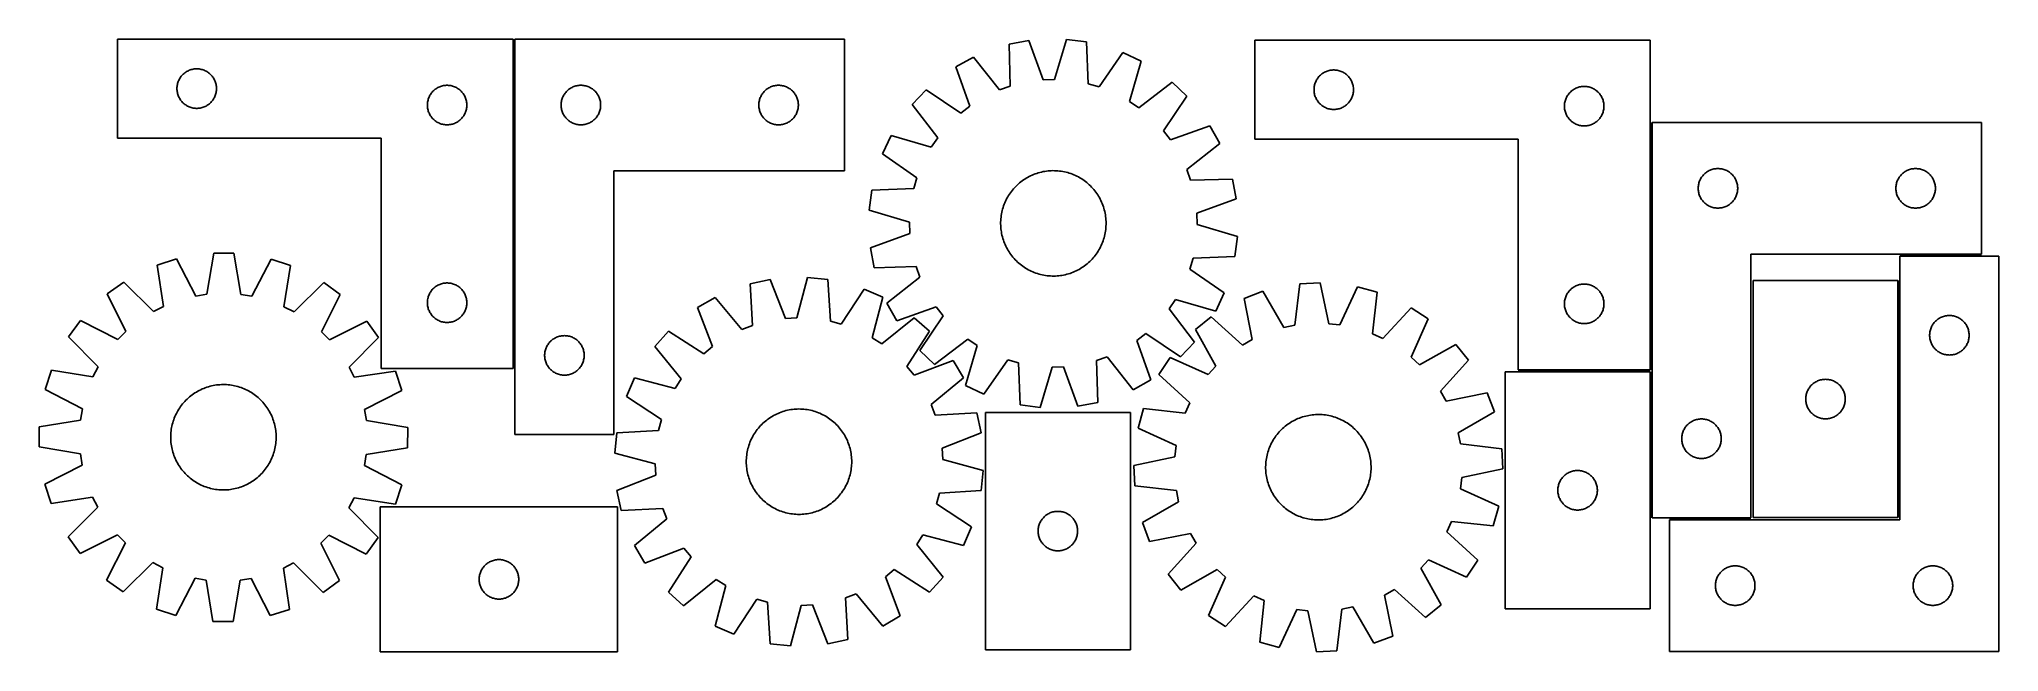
# Model space of a CAD drawing. Header units: millimetres. Extents: x 7 to 1493, y 7 to 471.
import ezdxf

# ---------------------------------------------------------------- set-up
doc = ezdxf.new("R2010")
doc.units = ezdxf.units.MM
doc.layers.add('COMMON', color=5, linetype='CONTINUOUS', true_color=0x0000ff)
doc.layers.add('CUT', color=7, linetype='CONTINUOUS', true_color=0x000000)

msp = doc.modelspace()

# ---------------------------------------------------------------- linework, layer by layer
at = {"layer": 'COMMON'}
for p, q in [((366.808309, 221.494652), (366.808309, 471.494652)), ((1229.591908, 408.299592), (1229.591908, 220.651891)), ((1418.455917, 307.549591), (1480.341909, 307.549591)), ((1417.705917, 108.360627), (1417.705917, 288.360627)), ((1228.841908, 219.901891), (1128.841908, 219.901891)), ((1229.591909, 108.299592), (1229.591909, 219.15189)), ((1243.455917, 107.549591), (1305.341909, 107.549591))]:
    msp.add_line(p, q, dxfattribs=at)
at = {"layer": 'CUT'}
for p, q in [((366.058308, 471.494652), (66.058308, 471.494652)), ((66.058308, 471.494652), (66.058308, 396.494652)), ((366.058308, 221.494652), (366.058308, 471.494652)), ((367.558309, 471.494652), (367.558309, 171.494652)), ((617.558309, 471.494652), (367.558309, 471.494652)), ((617.558309, 371.494652), (617.558309, 471.494652)), ((757.533027, 470.481628), (742.417259, 467.610373)), ((742.417259, 467.610373), (743.215025, 435.85603)), ((768.434252, 440.646446), (757.533027, 470.481628)), ((786.058484, 471.355779), (777.004572, 440.90908)), ((801.3217, 469.415475), (786.058484, 471.355779)), ((802.469803, 437.671868), (801.3217, 469.415475)), ((828.721149, 461.431991), (810.70182, 435.273273)), ((842.637743, 454.87006), (828.721149, 461.431991)), ((1228.841908, 470.651891), (928.841908, 470.651891)), ((928.841908, 470.651891), (928.841908, 395.651891)), ((1228.841908, 220.651891), (1228.841908, 470.651891)), ((117.055094, 445.99224), (117.684653, 446.439807)), ((117.684653, 446.439807), (118.336416, 446.854371)), ((118.336416, 446.854371), (119.008657, 447.234834)), ((119.008657, 447.234834), (119.699593, 447.580186)), ((119.699593, 447.580186), (120.40739, 447.889511)), ((120.40739, 447.889511), (121.130173, 448.16199)), ((121.130173, 448.16199), (121.866024, 448.3969)), ((121.866024, 448.3969), (122.612992, 448.593617)), ((122.612992, 448.593617), (123.369097, 448.751621)), ((123.369097, 448.751621), (124.132333, 448.870492)), ((124.132333, 448.870492), (124.900676, 448.949915)), ((124.900676, 448.949915), (125.67209, 448.989679)), ((125.67209, 448.989679), (126.444527, 448.989679)), ((126.444527, 448.989679), (127.21594, 448.949915)), ((127.21594, 448.949915), (127.984284, 448.870492)), ((127.984284, 448.870492), (128.74752, 448.751621)), ((128.74752, 448.751621), (129.503625, 448.593617)), ((129.503625, 448.593617), (130.250593, 448.3969)), ((130.250593, 448.3969), (130.986444, 448.16199)), ((130.986444, 448.16199), (131.709227, 447.889511)), ((131.709227, 447.889511), (132.417024, 447.580186)), ((132.417024, 447.580186), (133.10796, 447.234834)), ((133.10796, 447.234834), (133.7802, 446.854371)), ((133.7802, 446.854371), (134.431964, 446.439807)), ((134.431964, 446.439807), (135.061523, 445.99224)), ((715.558065, 457.964155), (702.069382, 450.5624)), ((702.069382, 450.5624), (712.640734, 420.608748)), ((735.145324, 432.957875), (715.558065, 457.964155)), ((833.92034, 424.325312), (842.637743, 454.87006)), ((981.120016, 446.01161), (981.792257, 446.392073)), ((981.792257, 446.392073), (982.483192, 446.737425)), ((982.483192, 446.737425), (983.19099, 447.046751)), ((983.19099, 447.046751), (983.913773, 447.319229)), ((983.913773, 447.319229), (984.649624, 447.554139)), ((984.649624, 447.554139), (985.396592, 447.750857)), ((985.396592, 447.750857), (986.152697, 447.90886)), ((986.152697, 447.90886), (986.915933, 448.027731)), ((986.915933, 448.027731), (987.684276, 448.107154)), ((987.684276, 448.107154), (988.45569, 448.146918)), ((988.45569, 448.146918), (989.228127, 448.146918)), ((989.228127, 448.146918), (989.99954, 448.107154)), ((989.99954, 448.107154), (990.767884, 448.027731)), ((990.767884, 448.027731), (991.53112, 447.90886)), ((991.53112, 447.90886), (992.287224, 447.750857)), ((992.287224, 447.750857), (993.034193, 447.554139)), ((993.034193, 447.554139), (993.770044, 447.319229)), ((993.770044, 447.319229), (994.492827, 447.046751)), ((994.492827, 447.046751), (995.200624, 446.737425)), ((995.200624, 446.737425), (995.891559, 446.392073)), ((995.891559, 446.392073), (996.5638, 446.01161)), ((111.058308, 433.994652), (111.078197, 434.766833)), ((111.078197, 433.22247), (111.058308, 433.994652)), ((111.078197, 434.766833), (111.13781, 435.536967)), ((111.13781, 432.452337), (111.078197, 433.22247)), ((111.13781, 435.536967), (111.23699, 436.30301)), ((111.23699, 431.686293), (111.13781, 432.452337)), ((111.23699, 436.30301), (111.375473, 437.062933)), ((111.375473, 430.926371), (111.23699, 431.686293)), ((111.375473, 437.062933), (111.552893, 437.814719)), ((111.552893, 437.814719), (111.768778, 438.556374)), ((111.768778, 438.556374), (112.022556, 439.285933)), ((112.022556, 439.285933), (112.313555, 440.00146)), ((112.313555, 440.00146), (112.641002, 440.701059)), ((112.641002, 440.701059), (113.00403, 441.382873)), ((113.00403, 441.382873), (113.401675, 442.045095)), ((113.401675, 442.045095), (113.832883, 442.685968)), ((113.832883, 442.685968), (114.296511, 443.303794)), ((114.296511, 443.303794), (114.791329, 443.896934)), ((114.791329, 443.896934), (115.316026, 444.463814)), ((115.316026, 444.463814), (115.869208, 445.002932)), ((115.869208, 445.002932), (116.449411, 445.512858)), ((116.449411, 445.512858), (117.055094, 445.99224)), ((135.061523, 445.99224), (135.667206, 445.512858)), ((135.667206, 445.512858), (136.247408, 445.002932)), ((136.247408, 445.002932), (136.800591, 444.463814)), ((136.800591, 444.463814), (137.325287, 443.896934)), ((137.325287, 443.896934), (137.820105, 443.303794)), ((137.820105, 443.303794), (138.283733, 442.685968)), ((138.283733, 442.685968), (138.714942, 442.045095)), ((138.714942, 442.045095), (139.112587, 441.382873)), ((139.112587, 441.382873), (139.475615, 440.701059)), ((139.475615, 440.701059), (139.803062, 440.00146)), ((139.803062, 440.00146), (140.094061, 439.285933)), ((140.094061, 439.285933), (140.347839, 438.556374)), ((140.347839, 438.556374), (140.563724, 437.814719)), ((140.563724, 437.814719), (140.741144, 437.062933)), ((140.741144, 437.062933), (140.879627, 436.30301)), ((140.879627, 431.686293), (140.741144, 430.926371)), ((140.879627, 436.30301), (140.978807, 435.536967)), ((140.978807, 432.452337), (140.879627, 431.686293)), ((140.978807, 435.536967), (141.03842, 434.766833)), ((141.03842, 433.22247), (140.978807, 432.452337)), ((141.03842, 434.766833), (141.058308, 433.994652)), ((141.058308, 433.994652), (141.03842, 433.22247)), ((304.296511, 430.803794), (304.791329, 431.396934)), ((304.791329, 431.396934), (305.316026, 431.963814)), ((305.316026, 431.963814), (305.869208, 432.502932)), ((305.869208, 432.502932), (306.449411, 433.012858)), ((306.449411, 433.012858), (307.055094, 433.49224)), ((307.055094, 433.49224), (307.684653, 433.939807)), ((307.684653, 433.939807), (308.336416, 434.354371)), ((308.336416, 434.354371), (309.008657, 434.734834)), ((309.008657, 434.734834), (309.699593, 435.080186)), ((309.699593, 435.080186), (310.40739, 435.389511)), ((310.40739, 435.389511), (311.130173, 435.66199)), ((311.130173, 435.66199), (311.866024, 435.8969)), ((311.866024, 435.8969), (312.612992, 436.093617)), ((312.612992, 436.093617), (313.369097, 436.251621)), ((313.369097, 436.251621), (314.132333, 436.370492)), ((314.132333, 436.370492), (314.900676, 436.449915)), ((314.900676, 436.449915), (315.67209, 436.489679)), ((315.67209, 436.489679), (316.444527, 436.489679)), ((316.444527, 436.489679), (317.21594, 436.449915)), ((317.21594, 436.449915), (317.984284, 436.370492)), ((317.984284, 436.370492), (318.74752, 436.251621)), ((318.74752, 436.251621), (319.503625, 436.093617)), ((319.503625, 436.093617), (320.250593, 435.8969)), ((320.250593, 435.8969), (320.986444, 435.66199)), ((320.986444, 435.66199), (321.709227, 435.389511)), ((321.709227, 435.389511), (322.417024, 435.080186)), ((322.417024, 435.080186), (323.10796, 434.734834)), ((323.10796, 434.734834), (323.7802, 434.354371)), ((323.7802, 434.354371), (324.431964, 433.939807)), ((324.431964, 433.939807), (325.061523, 433.49224)), ((325.061523, 433.49224), (325.667206, 433.012858)), ((325.667206, 433.012858), (326.247408, 432.502932)), ((326.247408, 432.502932), (326.800591, 431.963814)), ((326.800591, 431.963814), (327.325287, 431.396934)), ((327.325287, 431.396934), (327.820105, 430.803794)), ((406.040103, 431.103549), (406.550029, 431.683752)), ((406.550029, 431.683752), (407.089147, 432.236935)), ((407.089147, 432.236935), (407.656028, 432.761631)), ((407.656028, 432.761631), (408.249167, 433.256449)), ((408.249167, 433.256449), (408.866993, 433.720077)), ((408.866993, 433.720077), (409.507866, 434.151285)), ((409.507866, 434.151285), (410.170088, 434.54893)), ((410.170088, 434.54893), (410.851903, 434.911958)), ((410.851903, 434.911958), (411.551501, 435.239405)), ((411.551501, 435.239405), (412.267028, 435.530404)), ((412.267028, 435.530404), (412.996587, 435.784182)), ((412.996587, 435.784182), (413.738243, 436.000068)), ((413.738243, 436.000068), (414.490028, 436.177487)), ((414.490028, 436.177487), (415.249951, 436.31597)), ((415.249951, 436.31597), (416.015994, 436.41515)), ((416.015994, 436.41515), (416.786128, 436.474763)), ((416.786128, 436.474763), (417.558309, 436.494652)), ((417.558309, 436.494652), (418.330491, 436.474763)), ((418.330491, 436.474763), (419.100624, 436.41515)), ((419.100624, 436.41515), (419.866668, 436.31597)), ((419.866668, 436.31597), (420.62659, 436.177487)), ((420.62659, 436.177487), (421.378376, 436.000068)), ((421.378376, 436.000068), (422.120032, 435.784182)), ((422.120032, 435.784182), (422.849591, 435.530404)), ((422.849591, 435.530404), (423.565118, 435.239405)), ((423.565118, 435.239405), (424.264716, 434.911958)), ((424.264716, 434.911958), (424.94653, 434.54893)), ((424.94653, 434.54893), (425.608752, 434.151285)), ((425.608752, 434.151285), (426.249626, 433.720077)), ((426.249626, 433.720077), (426.867452, 433.256449)), ((426.867452, 433.256449), (427.460591, 432.761631)), ((427.460591, 432.761631), (428.027472, 432.236935)), ((428.027472, 432.236935), (428.56659, 431.683752)), ((428.56659, 431.683752), (429.076516, 431.103549)), ((556.040103, 431.103549), (556.550029, 431.683752)), ((556.550029, 431.683752), (557.089147, 432.236935)), ((557.089147, 432.236935), (557.656028, 432.761631)), ((557.656028, 432.761631), (558.249167, 433.256449)), ((558.249167, 433.256449), (558.866993, 433.720077)), ((558.866993, 433.720077), (559.507866, 434.151285)), ((559.507866, 434.151285), (560.170088, 434.54893)), ((560.170088, 434.54893), (560.851903, 434.911958)), ((560.851903, 434.911958), (561.551501, 435.239405)), ((561.551501, 435.239405), (562.267028, 435.530404)), ((562.267028, 435.530404), (562.996587, 435.784182)), ((562.996587, 435.784182), (563.738243, 436.000068)), ((563.738243, 436.000068), (564.490028, 436.177487)), ((564.490028, 436.177487), (565.249951, 436.31597)), ((565.249951, 436.31597), (566.015994, 436.41515)), ((566.015994, 436.41515), (566.786128, 436.474763)), ((566.786128, 436.474763), (567.558309, 436.494652)), ((567.558309, 436.494652), (568.330491, 436.474763)), ((568.330491, 436.474763), (569.100624, 436.41515)), ((569.100624, 436.41515), (569.866668, 436.31597)), ((569.866668, 436.31597), (570.62659, 436.177487)), ((570.62659, 436.177487), (571.378376, 436.000068)), ((571.378376, 436.000068), (572.120032, 435.784182)), ((572.120032, 435.784182), (572.849591, 435.530404)), ((572.849591, 435.530404), (573.565118, 435.239405)), ((573.565118, 435.239405), (574.264716, 434.911958)), ((574.264716, 434.911958), (574.94653, 434.54893)), ((574.94653, 434.54893), (575.608752, 434.151285)), ((575.608752, 434.151285), (576.249626, 433.720077)), ((576.249626, 433.720077), (576.867452, 433.256449)), ((576.867452, 433.256449), (577.460591, 432.761631)), ((577.460591, 432.761631), (578.027472, 432.236935)), ((578.027472, 432.236935), (578.56659, 431.683752)), ((578.56659, 431.683752), (579.076516, 431.103549)), ((679.505616, 433.088354), (668.964384, 421.880635)), ((705.861571, 415.358765), (679.505616, 433.088354)), ((743.215025, 435.85603), (735.145324, 432.957875)), ((777.004572, 440.90908), (768.434252, 440.646446)), ((810.70182, 435.273273), (802.469803, 437.671868)), ((866.229136, 438.81042), (841.008247, 419.500279)), ((877.436855, 428.269188), (866.229136, 438.81042)), ((973.841908, 433.151891), (973.861797, 433.924072)), ((973.861797, 432.37971), (973.841908, 433.151891)), ((973.861797, 433.924072), (973.92141, 434.694206)), ((973.92141, 431.609576), (973.861797, 432.37971)), ((973.92141, 434.694206), (974.02059, 435.46025)), ((974.02059, 430.843532), (973.92141, 431.609576)), ((974.02059, 435.46025), (974.159073, 436.220172)), ((974.159073, 436.220172), (974.336492, 436.971958)), ((974.336492, 436.971958), (974.552378, 437.713614)), ((974.552378, 437.713614), (974.806156, 438.443172)), ((974.806156, 438.443172), (975.097155, 439.1587)), ((975.097155, 439.1587), (975.424602, 439.858298)), ((975.424602, 439.858298), (975.78763, 440.540112)), ((975.78763, 440.540112), (976.185275, 441.202334)), ((976.185275, 441.202334), (976.616483, 441.843208)), ((976.616483, 441.843208), (977.080111, 442.461033)), ((977.080111, 442.461033), (977.574929, 443.054173)), ((977.574929, 443.054173), (978.099625, 443.621053)), ((978.099625, 443.621053), (978.652808, 444.160172)), ((978.652808, 444.160172), (979.233011, 444.670098)), ((979.233011, 444.670098), (979.838694, 445.14948)), ((979.838694, 445.14948), (980.468252, 445.597046)), ((980.468252, 445.597046), (981.120016, 446.01161)), ((996.5638, 446.01161), (997.215564, 445.597046)), ((997.215564, 445.597046), (997.845122, 445.14948)), ((997.845122, 445.14948), (998.450806, 444.670098)), ((998.450806, 444.670098), (999.031008, 444.160172)), ((999.031008, 444.160172), (999.584191, 443.621053)), ((999.584191, 443.621053), (1000.108887, 443.054173)), ((1000.108887, 443.054173), (1000.603705, 442.461033)), ((1000.603705, 442.461033), (1001.067333, 441.843208)), ((1001.067333, 441.843208), (1001.498542, 441.202334)), ((1001.498542, 441.202334), (1001.896187, 440.540112)), ((1001.896187, 440.540112), (1002.259214, 439.858298)), ((1002.259214, 439.858298), (1002.586662, 439.1587)), ((1002.586662, 439.1587), (1002.877661, 438.443172)), ((1002.877661, 438.443172), (1003.131439, 437.713614)), ((1003.131439, 437.713614), (1003.347324, 436.971958)), ((1003.347324, 436.971958), (1003.524744, 436.220172)), ((1003.524744, 436.220172), (1003.663227, 435.46025)), ((1003.663227, 435.46025), (1003.762406, 434.694206)), ((1003.762406, 431.609576), (1003.663227, 430.843532)), ((1003.762406, 434.694206), (1003.82202, 433.924072)), ((1003.82202, 432.37971), (1003.762406, 431.609576)), ((1003.82202, 433.924072), (1003.841908, 433.151891)), ((1003.841908, 433.151891), (1003.82202, 432.37971)), ((1168.099625, 431.121053), (1168.652808, 431.660172)), ((1168.652808, 431.660172), (1169.233011, 432.170098)), ((1169.233011, 432.170098), (1169.838694, 432.64948)), ((1169.838694, 432.64948), (1170.468252, 433.097046)), ((1170.468252, 433.097046), (1171.120016, 433.51161)), ((1171.120016, 433.51161), (1171.792257, 433.892073)), ((1171.792257, 433.892073), (1172.483192, 434.237425)), ((1172.483192, 434.237425), (1173.19099, 434.546751)), ((1173.19099, 434.546751), (1173.913773, 434.819229)), ((1173.913773, 434.819229), (1174.649624, 435.054139)), ((1174.649624, 435.054139), (1175.396592, 435.250857)), ((1175.396592, 435.250857), (1176.152697, 435.40886)), ((1176.152697, 435.40886), (1176.915933, 435.527731)), ((1176.915933, 435.527731), (1177.684276, 435.607154)), ((1177.684276, 435.607154), (1178.45569, 435.646918)), ((1178.45569, 435.646918), (1179.228127, 435.646918)), ((1179.228127, 435.646918), (1179.99954, 435.607154)), ((1179.99954, 435.607154), (1180.767884, 435.527731)), ((1180.767884, 435.527731), (1181.53112, 435.40886)), ((1181.53112, 435.40886), (1182.287224, 435.250857)), ((1182.287224, 435.250857), (1183.034193, 435.054139)), ((1183.034193, 435.054139), (1183.770044, 434.819229)), ((1183.770044, 434.819229), (1184.492827, 434.546751)), ((1184.492827, 434.546751), (1185.200624, 434.237425)), ((1185.200624, 434.237425), (1185.891559, 433.892073)), ((1185.891559, 433.892073), (1186.5638, 433.51161)), ((1186.5638, 433.51161), (1187.215564, 433.097046)), ((1187.215564, 433.097046), (1187.845122, 432.64948)), ((1187.845122, 432.64948), (1188.450806, 432.170098)), ((1188.450806, 432.170098), (1189.031008, 431.660172)), ((1189.031008, 431.660172), (1189.584191, 431.121053)), ((111.552893, 430.174585), (111.375473, 430.926371)), ((111.768778, 429.432929), (111.552893, 430.174585)), ((112.022556, 428.70337), (111.768778, 429.432929)), ((112.313555, 427.987843), (112.022556, 428.70337)), ((112.641002, 427.288245), (112.313555, 427.987843)), ((113.00403, 426.606431), (112.641002, 427.288245)), ((113.401675, 425.944209), (113.00403, 426.606431)), ((113.832883, 425.303335), (113.401675, 425.944209)), ((114.296511, 424.68551), (113.832883, 425.303335)), ((114.791329, 424.09237), (114.296511, 424.68551)), ((115.316026, 423.525489), (114.791329, 424.09237)), ((115.869208, 422.986371), (115.316026, 423.525489)), ((116.449411, 422.476445), (115.869208, 422.986371)), ((117.055094, 421.997063), (116.449411, 422.476445)), ((117.684653, 421.549497), (117.055094, 421.997063)), ((118.336416, 421.134932), (117.684653, 421.549497)), ((119.008657, 420.75447), (118.336416, 421.134932)), ((119.699593, 420.409118), (119.008657, 420.75447)), ((120.40739, 420.099792), (119.699593, 420.409118)), ((121.130173, 419.827313), (120.40739, 420.099792)), ((121.866024, 419.592404), (121.130173, 419.827313)), ((122.612992, 419.395686), (121.866024, 419.592404)), ((123.369097, 419.237682), (122.612992, 419.395686)), ((124.132333, 419.118812), (123.369097, 419.237682)), ((124.900676, 419.039389), (124.132333, 419.118812)), ((125.67209, 418.999625), (124.900676, 419.039389)), ((126.444527, 418.999625), (125.67209, 418.999625)), ((127.21594, 419.039389), (126.444527, 418.999625)), ((127.984284, 419.118812), (127.21594, 419.039389)), ((128.74752, 419.237682), (127.984284, 419.118812)), ((129.503625, 419.395686), (128.74752, 419.237682)), ((130.250593, 419.592404), (129.503625, 419.395686)), ((130.986444, 419.827313), (130.250593, 419.592404)), ((131.709227, 420.099792), (130.986444, 419.827313)), ((132.417024, 420.409118), (131.709227, 420.099792)), ((133.10796, 420.75447), (132.417024, 420.409118)), ((133.7802, 421.134932), (133.10796, 420.75447)), ((134.431964, 421.549497), (133.7802, 421.134932)), ((135.061523, 421.997063), (134.431964, 421.549497)), ((135.667206, 422.476445), (135.061523, 421.997063)), ((136.247408, 422.986371), (135.667206, 422.476445)), ((136.800591, 423.525489), (136.247408, 422.986371)), ((137.325287, 424.09237), (136.800591, 423.525489)), ((137.820105, 424.68551), (137.325287, 424.09237)), ((138.283733, 425.303335), (137.820105, 424.68551)), ((138.714942, 425.944209), (138.283733, 425.303335)), ((139.112587, 426.606431), (138.714942, 425.944209)), ((139.475615, 427.288245), (139.112587, 426.606431)), ((139.803062, 427.987843), (139.475615, 427.288245)), ((140.094061, 428.70337), (139.803062, 427.987843)), ((140.347839, 429.432929), (140.094061, 428.70337)), ((140.563724, 430.174585), (140.347839, 429.432929)), ((140.741144, 430.926371), (140.563724, 430.174585)), ((301.058308, 421.494652), (301.078197, 422.266833)), ((301.078197, 420.72247), (301.058308, 421.494652)), ((301.078197, 422.266833), (301.13781, 423.036967)), ((301.13781, 419.952337), (301.078197, 420.72247)), ((301.13781, 423.036967), (301.23699, 423.80301)), ((301.23699, 419.186293), (301.13781, 419.952337)), ((301.23699, 423.80301), (301.375473, 424.562933)), ((301.375473, 418.426371), (301.23699, 419.186293)), ((301.375473, 424.562933), (301.552893, 425.314719)), ((301.552893, 417.674585), (301.375473, 418.426371)), ((301.552893, 425.314719), (301.768778, 426.056374)), ((301.768778, 416.932929), (301.552893, 417.674585)), ((301.768778, 426.056374), (302.022556, 426.785933)), ((302.022556, 416.20337), (301.768778, 416.932929)), ((302.022556, 426.785933), (302.313555, 427.50146)), ((302.313555, 427.50146), (302.641002, 428.201059)), ((302.641002, 428.201059), (303.00403, 428.882873)), ((303.00403, 428.882873), (303.401675, 429.545095)), ((303.401675, 429.545095), (303.832883, 430.185968)), ((303.832883, 430.185968), (304.296511, 430.803794)), ((327.820105, 430.803794), (328.283733, 430.185968)), ((328.283733, 430.185968), (328.714942, 429.545095)), ((328.714942, 429.545095), (329.112587, 428.882873)), ((329.112587, 428.882873), (329.475615, 428.201059)), ((329.475615, 428.201059), (329.803062, 427.50146)), ((329.803062, 427.50146), (330.094061, 426.785933)), ((330.094061, 426.785933), (330.347839, 426.056374)), ((330.347839, 416.932929), (330.094061, 416.20337)), ((330.347839, 426.056374), (330.563724, 425.314719)), ((330.563724, 417.674585), (330.347839, 416.932929)), ((330.563724, 425.314719), (330.741144, 424.562933)), ((330.741144, 418.426371), (330.563724, 417.674585)), ((330.741144, 424.562933), (330.879627, 423.80301)), ((330.879627, 419.186293), (330.741144, 418.426371)), ((330.879627, 423.80301), (330.978807, 423.036967)), ((330.978807, 419.952337), (330.879627, 419.186293)), ((330.978807, 423.036967), (331.03842, 422.266833)), ((331.03842, 420.72247), (330.978807, 419.952337)), ((331.03842, 422.266833), (331.058308, 421.494652)), ((331.058308, 421.494652), (331.03842, 420.72247)), ((402.563282, 421.88087), (402.603046, 422.652284)), ((402.563282, 421.108433), (402.563282, 421.88087)), ((402.603046, 420.33702), (402.563282, 421.108433)), ((402.603046, 422.652284), (402.682469, 423.420627)), ((402.682469, 419.568676), (402.603046, 420.33702)), ((402.682469, 423.420627), (402.80134, 424.183863)), ((402.80134, 418.80544), (402.682469, 419.568676)), ((402.80134, 424.183863), (402.959344, 424.939968)), ((402.959344, 418.049336), (402.80134, 418.80544)), ((402.959344, 424.939968), (403.156061, 425.686936)), ((403.156061, 417.302367), (402.959344, 418.049336)), ((403.156061, 425.686936), (403.390971, 426.422788)), ((403.390971, 416.566516), (403.156061, 417.302367)), ((403.390971, 426.422788), (403.66345, 427.14557)), ((403.66345, 415.843733), (403.390971, 416.566516)), ((403.66345, 427.14557), (403.972775, 427.853368)), ((403.972775, 427.853368), (404.318127, 428.544303)), ((404.318127, 428.544303), (404.69859, 429.216544)), ((404.69859, 429.216544), (405.113154, 429.868308)), ((405.113154, 429.868308), (405.560721, 430.497866)), ((405.560721, 430.497866), (406.040103, 431.103549)), ((429.076516, 431.103549), (429.555898, 430.497866)), ((429.555898, 430.497866), (430.003465, 429.868308)), ((430.003465, 429.868308), (430.418029, 429.216544)), ((430.418029, 429.216544), (430.798491, 428.544303)), ((430.798491, 428.544303), (431.143843, 427.853368)), ((431.143843, 427.853368), (431.453169, 427.14557)), ((431.453169, 427.14557), (431.725648, 426.422788)), ((431.725648, 416.566516), (431.453169, 415.843733)), ((431.725648, 426.422788), (431.960558, 425.686936)), ((431.960558, 417.302367), (431.725648, 416.566516)), ((431.960558, 425.686936), (432.157275, 424.939968)), ((432.157275, 418.049336), (431.960558, 417.302367)), ((432.157275, 424.939968), (432.315279, 424.183863)), ((432.315279, 418.80544), (432.157275, 418.049336)), ((432.315279, 424.183863), (432.43415, 423.420627)), ((432.43415, 419.568676), (432.315279, 418.80544)), ((432.43415, 423.420627), (432.513572, 422.652284)), ((432.513572, 420.33702), (432.43415, 419.568676)), ((432.513572, 422.652284), (432.553336, 421.88087)), ((432.553336, 421.108433), (432.513572, 420.33702)), ((432.553336, 421.88087), (432.553336, 421.108433)), ((552.563282, 421.88087), (552.603046, 422.652284)), ((552.563282, 421.108433), (552.563282, 421.88087)), ((552.603046, 420.33702), (552.563282, 421.108433)), ((552.603046, 422.652284), (552.682469, 423.420627)), ((552.682469, 419.568676), (552.603046, 420.33702)), ((552.682469, 423.420627), (552.80134, 424.183863)), ((552.80134, 418.80544), (552.682469, 419.568676)), ((552.80134, 424.183863), (552.959344, 424.939968)), ((552.959344, 418.049336), (552.80134, 418.80544)), ((552.959344, 424.939968), (553.156061, 425.686936)), ((553.156061, 417.302367), (552.959344, 418.049336)), ((553.156061, 425.686936), (553.390971, 426.422788)), ((553.390971, 416.566516), (553.156061, 417.302367)), ((553.390971, 426.422788), (553.66345, 427.14557)), ((553.66345, 415.843733), (553.390971, 416.566516)), ((553.66345, 427.14557), (553.972775, 427.853368)), ((553.972775, 427.853368), (554.318127, 428.544303)), ((554.318127, 428.544303), (554.69859, 429.216544)), ((554.69859, 429.216544), (555.113154, 429.868308)), ((555.113154, 429.868308), (555.560721, 430.497866)), ((555.560721, 430.497866), (556.040103, 431.103549)), ((579.076516, 431.103549), (579.555898, 430.497866)), ((579.555898, 430.497866), (580.003465, 429.868308)), ((580.003465, 429.868308), (580.418029, 429.216544)), ((580.418029, 429.216544), (580.798491, 428.544303)), ((580.798491, 428.544303), (581.143843, 427.853368)), ((581.143843, 427.853368), (581.453169, 427.14557)), ((581.453169, 427.14557), (581.725648, 426.422788)), ((581.725648, 416.566516), (581.453169, 415.843733)), ((581.725648, 426.422788), (581.960558, 425.686936)), ((581.960558, 417.302367), (581.725648, 416.566516)), ((581.960558, 425.686936), (582.157275, 424.939968)), ((582.157275, 418.049336), (581.960558, 417.302367)), ((582.157275, 424.939968), (582.315279, 424.183863)), ((582.315279, 418.80544), (582.157275, 418.049336)), ((582.315279, 424.183863), (582.43415, 423.420627)), ((582.43415, 419.568676), (582.315279, 418.80544)), ((582.43415, 423.420627), (582.513572, 422.652284)), ((582.513572, 420.33702), (582.43415, 419.568676)), ((582.513572, 422.652284), (582.553336, 421.88087)), ((582.553336, 421.108433), (582.513572, 420.33702)), ((582.553336, 421.88087), (582.553336, 421.108433)), ((668.964384, 421.880635), (688.274524, 396.659746)), ((712.640734, 420.608748), (705.861571, 415.358765)), ((841.008247, 419.500279), (833.92034, 424.325312)), ((859.707266, 401.913232), (877.436855, 428.269188)), ((974.159073, 430.08361), (974.02059, 430.843532)), ((974.336492, 429.331824), (974.159073, 430.08361)), ((974.552378, 428.590169), (974.336492, 429.331824)), ((974.806156, 427.86061), (974.552378, 428.590169)), ((975.097155, 427.145082), (974.806156, 427.86061)), ((975.424602, 426.445484), (975.097155, 427.145082)), ((975.78763, 425.76367), (975.424602, 426.445484)), ((976.185275, 425.101448), (975.78763, 425.76367)), ((976.616483, 424.460575), (976.185275, 425.101448)), ((977.080111, 423.842749), (976.616483, 424.460575)), ((977.574929, 423.249609), (977.080111, 423.842749)), ((978.099625, 422.682729), (977.574929, 423.249609)), ((978.652808, 422.143611), (978.099625, 422.682729)), ((979.233011, 421.633684), (978.652808, 422.143611)), ((979.838694, 421.154302), (979.233011, 421.633684)), ((980.468252, 420.706736), (979.838694, 421.154302)), ((981.120016, 420.292172), (980.468252, 420.706736)), ((981.792257, 419.911709), (981.120016, 420.292172)), ((982.483192, 419.566357), (981.792257, 419.911709)), ((983.19099, 419.257032), (982.483192, 419.566357)), ((983.913773, 418.984553), (983.19099, 419.257032)), ((984.649624, 418.749643), (983.913773, 418.984553)), ((985.396592, 418.552925), (984.649624, 418.749643)), ((986.152697, 418.394922), (985.396592, 418.552925)), ((986.915933, 418.276051), (986.152697, 418.394922)), ((987.684276, 418.196628), (986.915933, 418.276051)), ((988.45569, 418.156864), (987.684276, 418.196628)), ((989.228127, 418.156864), (988.45569, 418.156864)), ((989.99954, 418.196628), (989.228127, 418.156864)), ((990.767884, 418.276051), (989.99954, 418.196628)), ((991.53112, 418.394922), (990.767884, 418.276051)), ((992.287224, 418.552925), (991.53112, 418.394922)), ((993.034193, 418.749643), (992.287224, 418.552925)), ((993.770044, 418.984553), (993.034193, 418.749643)), ((994.492827, 419.257032), (993.770044, 418.984553)), ((995.200624, 419.566357), (994.492827, 419.257032)), ((995.891559, 419.911709), (995.200624, 419.566357)), ((996.5638, 420.292172), (995.891559, 419.911709)), ((997.215564, 420.706736), (996.5638, 420.292172)), ((997.845122, 421.154302), (997.215564, 420.706736)), ((998.450806, 421.633684), (997.845122, 421.154302)), ((999.031008, 422.143611), (998.450806, 421.633684)), ((999.584191, 422.682729), (999.031008, 422.143611)), ((1000.108887, 423.249609), (999.584191, 422.682729)), ((1000.603705, 423.842749), (1000.108887, 423.249609)), ((1001.067333, 424.460575), (1000.603705, 423.842749)), ((1001.498542, 425.101448), (1001.067333, 424.460575)), ((1001.896187, 425.76367), (1001.498542, 425.101448)), ((1002.259214, 426.445484), (1001.896187, 425.76367)), ((1002.586662, 427.145082), (1002.259214, 426.445484)), ((1002.877661, 427.86061), (1002.586662, 427.145082)), ((1003.131439, 428.590169), (1002.877661, 427.86061)), ((1003.347324, 429.331824), (1003.131439, 428.590169)), ((1003.524744, 430.08361), (1003.347324, 429.331824)), ((1003.663227, 430.843532), (1003.524744, 430.08361)), ((1163.841908, 420.651891), (1163.861797, 421.424072)), ((1163.861797, 419.87971), (1163.841908, 420.651891)), ((1163.861797, 421.424072), (1163.92141, 422.194206)), ((1163.92141, 419.109576), (1163.861797, 419.87971)), ((1163.92141, 422.194206), (1164.02059, 422.96025)), ((1164.02059, 418.343532), (1163.92141, 419.109576)), ((1164.02059, 422.96025), (1164.159073, 423.720172)), ((1164.159073, 417.58361), (1164.02059, 418.343532)), ((1164.159073, 423.720172), (1164.336492, 424.471958)), ((1164.336492, 416.831824), (1164.159073, 417.58361)), ((1164.336492, 424.471958), (1164.552378, 425.213614)), ((1164.552378, 416.090169), (1164.336492, 416.831824)), ((1164.552378, 425.213614), (1164.806156, 425.943172)), ((1164.806156, 425.943172), (1165.097155, 426.6587)), ((1165.097155, 426.6587), (1165.424602, 427.358298)), ((1165.424602, 427.358298), (1165.78763, 428.040112)), ((1165.78763, 428.040112), (1166.185275, 428.702334)), ((1166.185275, 428.702334), (1166.616483, 429.343208)), ((1166.616483, 429.343208), (1167.080111, 429.961033)), ((1167.080111, 429.961033), (1167.574929, 430.554173)), ((1167.574929, 430.554173), (1168.099625, 431.121053)), ((1189.584191, 431.121053), (1190.108887, 430.554173)), ((1190.108887, 430.554173), (1190.603705, 429.961033)), ((1190.603705, 429.961033), (1191.067333, 429.343208)), ((1191.067333, 429.343208), (1191.498542, 428.702334)), ((1191.498542, 428.702334), (1191.896187, 428.040112)), ((1191.896187, 428.040112), (1192.259214, 427.358298)), ((1192.259214, 427.358298), (1192.586662, 426.6587)), ((1192.586662, 426.6587), (1192.877661, 425.943172)), ((1192.877661, 425.943172), (1193.131439, 425.213614)), ((1193.131439, 425.213614), (1193.347324, 424.471958)), ((1193.347324, 416.831824), (1193.131439, 416.090169)), ((1193.347324, 424.471958), (1193.524744, 423.720172)), ((1193.524744, 417.58361), (1193.347324, 416.831824)), ((1193.524744, 423.720172), (1193.663227, 422.96025)), ((1193.663227, 418.343532), (1193.524744, 417.58361)), ((1193.663227, 422.96025), (1193.762406, 422.194206)), ((1193.762406, 419.109576), (1193.663227, 418.343532)), ((1193.762406, 422.194206), (1193.82202, 421.424072)), ((1193.82202, 419.87971), (1193.762406, 419.109576)), ((1193.82202, 421.424072), (1193.841908, 420.651891)), ((1193.841908, 420.651891), (1193.82202, 419.87971)), ((302.313555, 415.487843), (302.022556, 416.20337)), ((302.641002, 414.788245), (302.313555, 415.487843)), ((303.00403, 414.106431), (302.641002, 414.788245)), ((303.401675, 413.444209), (303.00403, 414.106431)), ((303.832883, 412.803335), (303.401675, 413.444209)), ((304.296511, 412.18551), (303.832883, 412.803335)), ((304.791329, 411.59237), (304.296511, 412.18551)), ((305.316026, 411.025489), (304.791329, 411.59237)), ((305.869208, 410.486371), (305.316026, 411.025489)), ((306.449411, 409.976445), (305.869208, 410.486371)), ((307.055094, 409.497063), (306.449411, 409.976445)), ((307.684653, 409.049497), (307.055094, 409.497063)), ((308.336416, 408.634932), (307.684653, 409.049497)), ((309.008657, 408.25447), (308.336416, 408.634932)), ((309.699593, 407.909118), (309.008657, 408.25447)), ((310.40739, 407.599792), (309.699593, 407.909118)), ((311.130173, 407.327313), (310.40739, 407.599792)), ((311.866024, 407.092404), (311.130173, 407.327313)), ((312.612992, 406.895686), (311.866024, 407.092404)), ((313.369097, 406.737682), (312.612992, 406.895686)), ((314.132333, 406.618812), (313.369097, 406.737682)), ((314.900676, 406.539389), (314.132333, 406.618812)), ((315.67209, 406.499625), (314.900676, 406.539389)), ((316.444527, 406.499625), (315.67209, 406.499625)), ((317.21594, 406.539389), (316.444527, 406.499625)), ((317.984284, 406.618812), (317.21594, 406.539389)), ((318.74752, 406.737682), (317.984284, 406.618812)), ((319.503625, 406.895686), (318.74752, 406.737682)), ((320.250593, 407.092404), (319.503625, 406.895686)), ((320.986444, 407.327313), (320.250593, 407.092404)), ((321.709227, 407.599792), (320.986444, 407.327313)), ((322.417024, 407.909118), (321.709227, 407.599792)), ((323.10796, 408.25447), (322.417024, 407.909118)), ((323.7802, 408.634932), (323.10796, 408.25447)), ((324.431964, 409.049497), (323.7802, 408.634932)), ((325.061523, 409.497063), (324.431964, 409.049497)), ((325.667206, 409.976445), (325.061523, 409.497063)), ((326.247408, 410.486371), (325.667206, 409.976445)), ((326.800591, 411.025489), (326.247408, 410.486371)), ((327.325287, 411.59237), (326.800591, 411.025489)), ((327.820105, 412.18551), (327.325287, 411.59237)), ((328.283733, 412.803335), (327.820105, 412.18551)), ((328.714942, 413.444209), (328.283733, 412.803335)), ((329.112587, 414.106431), (328.714942, 413.444209)), ((329.475615, 414.788245), (329.112587, 414.106431)), ((329.803062, 415.487843), (329.475615, 414.788245)), ((330.094061, 416.20337), (329.803062, 415.487843)), ((403.972775, 415.135936), (403.66345, 415.843733)), ((404.318127, 414.445001), (403.972775, 415.135936)), ((404.69859, 413.77276), (404.318127, 414.445001)), ((405.113154, 413.120996), (404.69859, 413.77276)), ((405.560721, 412.491438), (405.113154, 413.120996)), ((406.040103, 411.885754), (405.560721, 412.491438)), ((406.550029, 411.305552), (406.040103, 411.885754)), ((407.089147, 410.752369), (406.550029, 411.305552)), ((407.656028, 410.227673), (407.089147, 410.752369)), ((408.249167, 409.732855), (407.656028, 410.227673)), ((408.866993, 409.269227), (408.249167, 409.732855)), ((409.507866, 408.838018), (408.866993, 409.269227)), ((410.170088, 408.440373), (409.507866, 408.838018)), ((410.851903, 408.077346), (410.170088, 408.440373)), ((411.551501, 407.749898), (410.851903, 408.077346)), ((412.267028, 407.458899), (411.551501, 407.749898)), ((412.996587, 407.205121), (412.267028, 407.458899)), ((413.738243, 406.989236), (412.996587, 407.205121)), ((414.490028, 406.811816), (413.738243, 406.989236)), ((415.249951, 406.673333), (414.490028, 406.811816)), ((416.015994, 406.574154), (415.249951, 406.673333)), ((416.786128, 406.51454), (416.015994, 406.574154)), ((417.558309, 406.494652), (416.786128, 406.51454)), ((418.330491, 406.51454), (417.558309, 406.494652)), ((419.100624, 406.574154), (418.330491, 406.51454)), ((419.866668, 406.673333), (419.100624, 406.574154)), ((420.62659, 406.811816), (419.866668, 406.673333)), ((421.378376, 406.989236), (420.62659, 406.811816)), ((422.120032, 407.205121), (421.378376, 406.989236)), ((422.849591, 407.458899), (422.120032, 407.205121)), ((423.565118, 407.749898), (422.849591, 407.458899)), ((424.264716, 408.077346), (423.565118, 407.749898)), ((424.94653, 408.440373), (424.264716, 408.077346)), ((425.608752, 408.838018), (424.94653, 408.440373)), ((426.249626, 409.269227), (425.608752, 408.838018)), ((426.867452, 409.732855), (426.249626, 409.269227)), ((427.460591, 410.227673), (426.867452, 409.732855)), ((428.027472, 410.752369), (427.460591, 410.227673)), ((428.56659, 411.305552), (428.027472, 410.752369)), ((429.076516, 411.885754), (428.56659, 411.305552)), ((429.555898, 412.491438), (429.076516, 411.885754)), ((430.003465, 413.120996), (429.555898, 412.491438)), ((430.418029, 413.77276), (430.003465, 413.120996)), ((430.798491, 414.445001), (430.418029, 413.77276)), ((431.143843, 415.135936), (430.798491, 414.445001)), ((431.453169, 415.843733), (431.143843, 415.135936)), ((553.972775, 415.135936), (553.66345, 415.843733)), ((554.318127, 414.445001), (553.972775, 415.135936)), ((554.69859, 413.77276), (554.318127, 414.445001)), ((555.113154, 413.120996), (554.69859, 413.77276)), ((555.560721, 412.491438), (555.113154, 413.120996)), ((556.040103, 411.885754), (555.560721, 412.491438)), ((556.550029, 411.305552), (556.040103, 411.885754)), ((557.089147, 410.752369), (556.550029, 411.305552)), ((557.656028, 410.227673), (557.089147, 410.752369)), ((558.249167, 409.732855), (557.656028, 410.227673)), ((558.866993, 409.269227), (558.249167, 409.732855)), ((559.507866, 408.838018), (558.866993, 409.269227)), ((560.170088, 408.440373), (559.507866, 408.838018)), ((560.851903, 408.077346), (560.170088, 408.440373)), ((561.551501, 407.749898), (560.851903, 408.077346)), ((562.267028, 407.458899), (561.551501, 407.749898)), ((562.996587, 407.205121), (562.267028, 407.458899)), ((563.738243, 406.989236), (562.996587, 407.205121)), ((564.490028, 406.811816), (563.738243, 406.989236)), ((565.249951, 406.673333), (564.490028, 406.811816)), ((566.015994, 406.574154), (565.249951, 406.673333)), ((566.786128, 406.51454), (566.015994, 406.574154)), ((567.558309, 406.494652), (566.786128, 406.51454)), ((568.330491, 406.51454), (567.558309, 406.494652)), ((569.100624, 406.574154), (568.330491, 406.51454)), ((569.866668, 406.673333), (569.100624, 406.574154)), ((570.62659, 406.811816), (569.866668, 406.673333)), ((571.378376, 406.989236), (570.62659, 406.811816)), ((572.120032, 407.205121), (571.378376, 406.989236)), ((572.849591, 407.458899), (572.120032, 407.205121)), ((573.565118, 407.749898), (572.849591, 407.458899)), ((574.264716, 408.077346), (573.565118, 407.749898)), ((574.94653, 408.440373), (574.264716, 408.077346)), ((575.608752, 408.838018), (574.94653, 408.440373)), ((576.249626, 409.269227), (575.608752, 408.838018)), ((576.867452, 409.732855), (576.249626, 409.269227)), ((577.460591, 410.227673), (576.867452, 409.732855)), ((578.027472, 410.752369), (577.460591, 410.227673)), ((578.56659, 411.305552), (578.027472, 410.752369)), ((579.076516, 411.885754), (578.56659, 411.305552)), ((579.555898, 412.491438), (579.076516, 411.885754)), ((580.003465, 413.120996), (579.555898, 412.491438)), ((580.418029, 413.77276), (580.003465, 413.120996)), ((580.798491, 414.445001), (580.418029, 413.77276)), ((581.143843, 415.135936), (580.798491, 414.445001)), ((581.453169, 415.843733), (581.143843, 415.135936)), ((864.957249, 395.13407), (859.707266, 401.913232)), ((894.910901, 405.705422), (864.957249, 395.13407)), ((902.312656, 392.216739), (894.910901, 405.705422)), ((1164.806156, 415.36061), (1164.552378, 416.090169)), ((1165.097155, 414.645082), (1164.806156, 415.36061)), ((1165.424602, 413.945484), (1165.097155, 414.645082)), ((1165.78763, 413.26367), (1165.424602, 413.945484)), ((1166.185275, 412.601448), (1165.78763, 413.26367)), ((1166.616483, 411.960575), (1166.185275, 412.601448)), ((1167.080111, 411.342749), (1166.616483, 411.960575)), ((1167.574929, 410.749609), (1167.080111, 411.342749)), ((1168.099625, 410.182729), (1167.574929, 410.749609)), ((1168.652808, 409.643611), (1168.099625, 410.182729)), ((1169.233011, 409.133684), (1168.652808, 409.643611)), ((1169.838694, 408.654302), (1169.233011, 409.133684)), ((1170.468252, 408.206736), (1169.838694, 408.654302)), ((1171.120016, 407.792172), (1170.468252, 408.206736)), ((1171.792257, 407.411709), (1171.120016, 407.792172)), ((1172.483192, 407.066357), (1171.792257, 407.411709)), ((1173.19099, 406.757032), (1172.483192, 407.066357)), ((1173.913773, 406.484553), (1173.19099, 406.757032)), ((1174.649624, 406.249643), (1173.913773, 406.484553)), ((1175.396592, 406.052925), (1174.649624, 406.249643)), ((1176.152697, 405.894922), (1175.396592, 406.052925)), ((1176.915933, 405.776051), (1176.152697, 405.894922)), ((1177.684276, 405.696628), (1176.915933, 405.776051)), ((1178.45569, 405.656864), (1177.684276, 405.696628)), ((1179.228127, 405.656864), (1178.45569, 405.656864)), ((1179.99954, 405.696628), (1179.228127, 405.656864)), ((1180.767884, 405.776051), (1179.99954, 405.696628)), ((1181.53112, 405.894922), (1180.767884, 405.776051)), ((1182.287224, 406.052925), (1181.53112, 405.894922)), ((1183.034193, 406.249643), (1182.287224, 406.052925)), ((1183.770044, 406.484553), (1183.034193, 406.249643)), ((1184.492827, 406.757032), (1183.770044, 406.484553)), ((1185.200624, 407.066357), (1184.492827, 406.757032)), ((1185.891559, 407.411709), (1185.200624, 407.066357)), ((1186.5638, 407.792172), (1185.891559, 407.411709)), ((1187.215564, 408.206736), (1186.5638, 407.792172)), ((1187.845122, 408.654302), (1187.215564, 408.206736)), ((1188.450806, 409.133684), (1187.845122, 408.654302)), ((1189.031008, 409.643611), (1188.450806, 409.133684)), ((1189.584191, 410.182729), (1189.031008, 409.643611)), ((1190.108887, 410.749609), (1189.584191, 410.182729)), ((1190.603705, 411.342749), (1190.108887, 410.749609)), ((1191.067333, 411.960575), (1190.603705, 411.342749)), ((1191.498542, 412.601448), (1191.067333, 411.960575)), ((1191.896187, 413.26367), (1191.498542, 412.601448)), ((1192.259214, 413.945484), (1191.896187, 413.26367)), ((1192.586662, 414.645082), (1192.259214, 413.945484)), ((1192.877661, 415.36061), (1192.586662, 414.645082)), ((1193.131439, 416.090169), (1192.877661, 415.36061)), ((1230.341909, 408.299592), (1230.341909, 108.299592)), ((1480.341909, 408.299592), (1230.341909, 408.299592)), ((1480.341909, 308.299592), (1480.341909, 408.299592)), ((66.058308, 396.494652), (266.058308, 396.494652)), ((266.058308, 396.494652), (266.058308, 221.494652)), ((652.904744, 398.289243), (646.342812, 384.372648)), ((683.449492, 389.571839), (652.904744, 398.289243)), ((688.274524, 396.659746), (683.449492, 389.571839)), ((877.306376, 372.62948), (902.312656, 392.216739)), ((928.841908, 395.651891), (1128.841908, 395.651891)), ((1128.841908, 395.651891), (1128.841908, 220.651891)), ((646.342812, 384.372648), (672.501531, 366.35332)), ((880.20453, 364.559779), (877.306376, 372.62948)), ((1273.635502, 371.716899), (1274.335101, 372.044346)), ((1274.335101, 372.044346), (1275.050628, 372.335345)), ((1275.050628, 372.335345), (1275.780187, 372.589123)), ((1275.780187, 372.589123), (1276.521842, 372.805008)), ((1276.521842, 372.805008), (1277.273628, 372.982428)), ((1277.273628, 372.982428), (1278.033551, 373.120911)), ((1278.033551, 373.120911), (1278.799594, 373.220091)), ((1278.799594, 373.220091), (1279.569728, 373.279704)), ((1279.569728, 373.279704), (1280.341909, 373.299592)), ((1280.341909, 373.299592), (1281.114091, 373.279704)), ((1281.114091, 373.279704), (1281.884224, 373.220091)), ((1281.884224, 373.220091), (1282.650268, 373.120911)), ((1282.650268, 373.120911), (1283.41019, 372.982428)), ((1283.41019, 372.982428), (1284.161976, 372.805008)), ((1284.161976, 372.805008), (1284.903632, 372.589123)), ((1284.903632, 372.589123), (1285.633191, 372.335345)), ((1285.633191, 372.335345), (1286.348718, 372.044346)), ((1286.348718, 372.044346), (1287.048316, 371.716899)), ((1423.635502, 371.716899), (1424.335101, 372.044346)), ((1424.335101, 372.044346), (1425.050628, 372.335345)), ((1425.050628, 372.335345), (1425.780187, 372.589123)), ((1425.780187, 372.589123), (1426.521842, 372.805008)), ((1426.521842, 372.805008), (1427.273628, 372.982428)), ((1427.273628, 372.982428), (1428.033551, 373.120911)), ((1428.033551, 373.120911), (1428.799594, 373.220091)), ((1428.799594, 373.220091), (1429.569728, 373.279704)), ((1429.569728, 373.279704), (1430.341909, 373.299592)), ((1430.341909, 373.299592), (1431.114091, 373.279704)), ((1431.114091, 373.279704), (1431.884224, 373.220091)), ((1431.884224, 373.220091), (1432.650268, 373.120911)), ((1432.650268, 373.120911), (1433.41019, 372.982428)), ((1433.41019, 372.982428), (1434.161976, 372.805008)), ((1434.161976, 372.805008), (1434.903632, 372.589123)), ((1434.903632, 372.589123), (1435.633191, 372.335345)), ((1435.633191, 372.335345), (1436.348718, 372.044346)), ((1436.348718, 372.044346), (1437.048316, 371.716899)), ((442.558309, 171.494652), (442.558309, 371.494652)), ((442.558309, 371.494652), (617.558309, 371.494652)), ((638.359328, 356.973199), (636.419025, 341.709983)), ((670.102936, 358.121302), (638.359328, 356.973199)), ((672.501531, 366.35332), (670.102936, 358.121302)), ((744.282839, 356.00527), (745.061553, 356.99148)), ((745.061553, 356.99148), (745.870862, 357.952743)), ((745.870862, 357.952743), (746.709964, 358.888111)), ((746.709964, 358.888111), (747.578034, 359.796661)), ((747.578034, 359.796661), (748.474213, 360.677495)), ((748.474213, 360.677495), (749.397618, 361.529745)), ((749.397618, 361.529745), (750.347337, 362.35257)), ((750.347337, 362.35257), (751.322433, 363.145158)), ((751.322433, 363.145158), (752.321943, 363.906726)), ((752.321943, 363.906726), (753.344882, 364.636522)), ((753.344882, 364.636522), (754.390239, 365.333828)), ((754.390239, 365.333828), (755.456984, 365.997953)), ((755.456984, 365.997953), (756.544063, 366.628244)), ((756.544063, 366.628244), (757.650403, 367.224078)), ((757.650403, 367.224078), (758.774913, 367.784867)), ((758.774913, 367.784867), (759.916483, 368.310057)), ((759.916483, 368.310057), (761.073986, 368.799131)), ((761.073986, 368.799131), (762.24628, 369.251605)), ((762.24628, 369.251605), (763.432209, 369.667033)), ((763.432209, 369.667033), (764.630601, 370.045006)), ((764.630601, 370.045006), (765.840274, 370.385149)), ((765.840274, 370.385149), (767.060034, 370.687128)), ((767.060034, 370.687128), (768.288678, 370.950645)), ((768.288678, 370.950645), (769.524993, 371.175438)), ((769.524993, 371.175438), (770.767759, 371.361288)), ((770.767759, 371.361288), (772.015749, 371.508009)), ((772.015749, 371.508009), (773.267733, 371.615457)), ((773.267733, 371.615457), (774.522473, 371.683527)), ((774.522473, 371.683527), (775.778732, 371.712151)), ((775.778732, 371.712151), (777.035271, 371.7013)), ((777.035271, 371.7013), (778.290848, 371.650987)), ((778.290848, 371.650987), (779.544226, 371.561259)), ((779.544226, 371.561259), (780.794167, 371.432206)), ((780.794167, 371.432206), (782.039438, 371.263955)), ((782.039438, 371.263955), (783.278809, 371.056673)), ((783.278809, 371.056673), (784.511057, 370.810562)), ((784.511057, 370.810562), (785.734967, 370.525868)), ((785.734967, 370.525868), (786.949331, 370.20287)), ((786.949331, 370.20287), (788.15295, 369.841888)), ((788.15295, 369.841888), (789.344636, 369.443276)), ((789.344636, 369.443276), (790.523214, 369.00743)), ((790.523214, 369.00743), (791.687519, 368.534779)), ((791.687519, 368.534779), (792.836404, 368.02579)), ((792.836404, 368.02579), (793.968734, 367.480964)), ((793.968734, 367.480964), (795.083392, 366.90084)), ((795.083392, 366.90084), (796.179278, 366.285989)), ((796.179278, 366.285989), (797.255311, 365.63702)), ((797.255311, 365.63702), (798.310427, 364.954571)), ((798.310427, 364.954571), (799.343587, 364.239318)), ((799.343587, 364.239318), (800.35377, 363.491965)), ((800.35377, 363.491965), (801.33998, 362.71325)), ((801.33998, 362.71325), (802.301244, 361.903942)), ((802.301244, 361.903942), (803.236612, 361.064839)), ((803.236612, 361.064839), (804.145161, 360.19677)), ((804.145161, 360.19677), (805.025996, 359.30059)), ((805.025996, 359.30059), (805.878246, 358.377186)), ((805.878246, 358.377186), (806.701071, 357.427467)), ((806.701071, 357.427467), (807.493658, 356.452371)), ((911.958874, 365.357545), (880.20453, 364.559779)), ((914.830129, 350.241777), (911.958874, 365.357545)), ((1265.346882, 358.685811), (1265.386646, 359.457224)), ((1265.346882, 357.913374), (1265.346882, 358.685811)), ((1265.386646, 357.141961), (1265.346882, 357.913374)), ((1265.386646, 359.457224), (1265.466069, 360.225568)), ((1265.466069, 356.373617), (1265.386646, 357.141961)), ((1265.466069, 360.225568), (1265.58494, 360.988804)), ((1265.58494, 360.988804), (1265.742944, 361.744909)), ((1265.742944, 361.744909), (1265.939661, 362.491877)), ((1265.939661, 362.491877), (1266.174571, 363.227728)), ((1266.174571, 363.227728), (1266.44705, 363.950511)), ((1266.44705, 363.950511), (1266.756375, 364.658308)), ((1266.756375, 364.658308), (1267.101727, 365.349244)), ((1267.101727, 365.349244), (1267.48219, 366.021484)), ((1267.48219, 366.021484), (1267.896754, 366.673248)), ((1267.896754, 366.673248), (1268.344321, 367.302807)), ((1268.344321, 367.302807), (1268.823703, 367.90849)), ((1268.823703, 367.90849), (1269.333629, 368.488693)), ((1269.333629, 368.488693), (1269.872747, 369.041875)), ((1269.872747, 369.041875), (1270.439627, 369.566571)), ((1270.439627, 369.566571), (1271.032767, 370.06139)), ((1271.032767, 370.06139), (1271.650593, 370.525018)), ((1271.650593, 370.525018), (1272.291466, 370.956226)), ((1272.291466, 370.956226), (1272.953688, 371.353871)), ((1272.953688, 371.353871), (1273.635502, 371.716899)), ((1287.048316, 371.716899), (1287.73013, 371.353871)), ((1287.73013, 371.353871), (1288.392352, 370.956226)), ((1288.392352, 370.956226), (1289.033226, 370.525018)), ((1289.033226, 370.525018), (1289.651051, 370.06139)), ((1289.651051, 370.06139), (1290.244191, 369.566571)), ((1290.244191, 369.566571), (1290.811072, 369.041875)), ((1290.811072, 369.041875), (1291.35019, 368.488693)), ((1291.35019, 368.488693), (1291.860116, 367.90849)), ((1291.860116, 367.90849), (1292.339498, 367.302807)), ((1292.339498, 367.302807), (1292.787064, 366.673248)), ((1292.787064, 366.673248), (1293.201629, 366.021484)), ((1293.201629, 366.021484), (1293.582091, 365.349244)), ((1293.582091, 365.349244), (1293.927443, 364.658308)), ((1293.927443, 364.658308), (1294.236769, 363.950511)), ((1294.236769, 363.950511), (1294.509248, 363.227728)), ((1294.509248, 363.227728), (1294.744157, 362.491877)), ((1294.744157, 362.491877), (1294.940875, 361.744909)), ((1294.940875, 361.744909), (1295.098879, 360.988804)), ((1295.098879, 360.988804), (1295.217749, 360.225568)), ((1295.217749, 360.225568), (1295.297172, 359.457224)), ((1295.297172, 357.141961), (1295.217749, 356.373617)), ((1295.297172, 359.457224), (1295.336936, 358.685811)), ((1295.336936, 357.913374), (1295.297172, 357.141961)), ((1295.336936, 358.685811), (1295.336936, 357.913374)), ((1415.346882, 358.685811), (1415.386646, 359.457224)), ((1415.346882, 357.913374), (1415.346882, 358.685811)), ((1415.386646, 357.141961), (1415.346882, 357.913374)), ((1415.386646, 359.457224), (1415.466069, 360.225568)), ((1415.466069, 356.373617), (1415.386646, 357.141961)), ((1415.466069, 360.225568), (1415.58494, 360.988804)), ((1415.58494, 360.988804), (1415.742944, 361.744909)), ((1415.742944, 361.744909), (1415.939661, 362.491877)), ((1415.939661, 362.491877), (1416.174571, 363.227728)), ((1416.174571, 363.227728), (1416.44705, 363.950511)), ((1416.44705, 363.950511), (1416.756375, 364.658308)), ((1416.756375, 364.658308), (1417.101727, 365.349244)), ((1417.101727, 365.349244), (1417.48219, 366.021484)), ((1417.48219, 366.021484), (1417.896754, 366.673248)), ((1417.896754, 366.673248), (1418.344321, 367.302807)), ((1418.344321, 367.302807), (1418.823703, 367.90849)), ((1418.823703, 367.90849), (1419.333629, 368.488693)), ((1419.333629, 368.488693), (1419.872747, 369.041875)), ((1419.872747, 369.041875), (1420.439627, 369.566571)), ((1420.439627, 369.566571), (1421.032767, 370.06139)), ((1421.032767, 370.06139), (1421.650593, 370.525018)), ((1421.650593, 370.525018), (1422.291466, 370.956226)), ((1422.291466, 370.956226), (1422.953688, 371.353871)), ((1422.953688, 371.353871), (1423.635502, 371.716899)), ((1437.048316, 371.716899), (1437.73013, 371.353871)), ((1437.73013, 371.353871), (1438.392352, 370.956226)), ((1438.392352, 370.956226), (1439.033226, 370.525018)), ((1439.033226, 370.525018), (1439.651051, 370.06139)), ((1439.651051, 370.06139), (1440.244191, 369.566571)), ((1440.244191, 369.566571), (1440.811072, 369.041875)), ((1440.811072, 369.041875), (1441.35019, 368.488693)), ((1441.35019, 368.488693), (1441.860116, 367.90849)), ((1441.860116, 367.90849), (1442.339498, 367.302807)), ((1442.339498, 367.302807), (1442.787064, 366.673248)), ((1442.787064, 366.673248), (1443.201629, 366.021484)), ((1443.201629, 366.021484), (1443.582091, 365.349244)), ((1443.582091, 365.349244), (1443.927443, 364.658308)), ((1443.927443, 364.658308), (1444.236769, 363.950511)), ((1444.236769, 363.950511), (1444.509248, 363.227728)), ((1444.509248, 363.227728), (1444.744157, 362.491877)), ((1444.744157, 362.491877), (1444.940875, 361.744909)), ((1444.940875, 361.744909), (1445.098879, 360.988804)), ((1445.098879, 360.988804), (1445.217749, 360.225568)), ((1445.217749, 360.225568), (1445.297172, 359.457224)), ((1445.297172, 357.141961), (1445.217749, 356.373617)), ((1445.297172, 359.457224), (1445.336936, 358.685811)), ((1445.336936, 357.913374), (1445.297172, 357.141961)), ((1445.336936, 358.685811), (1445.336936, 357.913374)), ((737.248935, 341.386467), (737.571933, 342.60083)), ((737.571933, 342.60083), (737.932916, 343.804449)), ((737.932916, 343.804449), (738.331527, 344.996135)), ((738.331527, 344.996135), (738.767373, 346.174713)), ((738.767373, 346.174713), (739.240024, 347.339019)), ((739.240024, 347.339019), (739.749014, 348.487903)), ((739.749014, 348.487903), (740.29384, 349.620234)), ((740.29384, 349.620234), (740.873964, 350.734892)), ((740.873964, 350.734892), (741.488814, 351.830778)), ((741.488814, 351.830778), (742.137784, 352.90681)), ((742.137784, 352.90681), (742.820232, 353.961927)), ((742.820232, 353.961927), (743.535486, 354.995086)), ((743.535486, 354.995086), (744.282839, 356.00527)), ((807.493658, 356.452371), (808.255226, 355.45286)), ((808.255226, 355.45286), (808.985023, 354.429922)), ((808.985023, 354.429922), (809.682328, 353.384564)), ((809.682328, 353.384564), (810.346454, 352.31782)), ((810.346454, 352.31782), (810.976745, 351.230741)), ((810.976745, 351.230741), (811.572579, 350.124401)), ((811.572579, 350.124401), (812.133367, 348.999891)), ((812.133367, 348.999891), (812.658558, 347.858321)), ((812.658558, 347.858321), (813.147631, 346.700817)), ((813.147631, 346.700817), (813.600106, 345.528523)), ((813.600106, 345.528523), (814.015534, 344.342595)), ((814.015534, 344.342595), (814.393507, 343.144203)), ((814.393507, 343.144203), (814.73365, 341.93453)), ((884.994947, 339.340552), (914.830129, 350.241777)), ((1265.58494, 355.610381), (1265.466069, 356.373617)), ((1265.742944, 354.854276), (1265.58494, 355.610381)), ((1265.939661, 354.107308), (1265.742944, 354.854276)), ((1266.174571, 353.371457), (1265.939661, 354.107308)), ((1266.44705, 352.648674), (1266.174571, 353.371457)), ((1266.756375, 351.940877), (1266.44705, 352.648674)), ((1267.101727, 351.249941), (1266.756375, 351.940877)), ((1267.48219, 350.5777), (1267.101727, 351.249941)), ((1267.896754, 349.925937), (1267.48219, 350.5777)), ((1268.344321, 349.296378), (1267.896754, 349.925937)), ((1268.823703, 348.690695), (1268.344321, 349.296378)), ((1269.333629, 348.110492), (1268.823703, 348.690695)), ((1269.872747, 347.55731), (1269.333629, 348.110492)), ((1270.439627, 347.032614), (1269.872747, 347.55731)), ((1271.032767, 346.537795), (1270.439627, 347.032614)), ((1271.650593, 346.074167), (1271.032767, 346.537795)), ((1272.291466, 345.642959), (1271.650593, 346.074167)), ((1272.953688, 345.245314), (1272.291466, 345.642959)), ((1273.635502, 344.882286), (1272.953688, 345.245314)), ((1274.335101, 344.554839), (1273.635502, 344.882286)), ((1275.050628, 344.26384), (1274.335101, 344.554839)), ((1275.780187, 344.010062), (1275.050628, 344.26384)), ((1276.521842, 343.794177), (1275.780187, 344.010062)), ((1277.273628, 343.616757), (1276.521842, 343.794177)), ((1278.033551, 343.478274), (1277.273628, 343.616757)), ((1278.799594, 343.379094), (1278.033551, 343.478274)), ((1279.569728, 343.319481), (1278.799594, 343.379094)), ((1280.341909, 343.299592), (1279.569728, 343.319481)), ((1281.114091, 343.319481), (1280.341909, 343.299592)), ((1281.884224, 343.379094), (1281.114091, 343.319481)), ((1282.650268, 343.478274), (1281.884224, 343.379094)), ((1283.41019, 343.616757), (1282.650268, 343.478274)), ((1284.161976, 343.794177), (1283.41019, 343.616757)), ((1284.903632, 344.010062), (1284.161976, 343.794177)), ((1285.633191, 344.26384), (1284.903632, 344.010062)), ((1286.348718, 344.554839), (1285.633191, 344.26384)), ((1287.048316, 344.882286), (1286.348718, 344.554839)), ((1287.73013, 345.245314), (1287.048316, 344.882286)), ((1288.392352, 345.642959), (1287.73013, 345.245314)), ((1289.033226, 346.074167), (1288.392352, 345.642959)), ((1289.651051, 346.537795), (1289.033226, 346.074167)), ((1290.244191, 347.032614), (1289.651051, 346.537795)), ((1290.811072, 347.55731), (1290.244191, 347.032614)), ((1291.35019, 348.110492), (1290.811072, 347.55731)), ((1291.860116, 348.690695), (1291.35019, 348.110492)), ((1292.339498, 349.296378), (1291.860116, 348.690695)), ((1292.787064, 349.925937), (1292.339498, 349.296378)), ((1293.201629, 350.5777), (1292.787064, 349.925937)), ((1293.582091, 351.249941), (1293.201629, 350.5777)), ((1293.927443, 351.940877), (1293.582091, 351.249941)), ((1294.236769, 352.648674), (1293.927443, 351.940877)), ((1294.509248, 353.371457), (1294.236769, 352.648674)), ((1294.744157, 354.107308), (1294.509248, 353.371457)), ((1294.940875, 354.854276), (1294.744157, 354.107308)), ((1295.098879, 355.610381), (1294.940875, 354.854276)), ((1295.217749, 356.373617), (1295.098879, 355.610381)), ((1415.58494, 355.610381), (1415.466069, 356.373617)), ((1415.742944, 354.854276), (1415.58494, 355.610381)), ((1415.939661, 354.107308), (1415.742944, 354.854276)), ((1416.174571, 353.371457), (1415.939661, 354.107308)), ((1416.44705, 352.648674), (1416.174571, 353.371457)), ((1416.756375, 351.940877), (1416.44705, 352.648674)), ((1417.101727, 351.249941), (1416.756375, 351.940877)), ((1417.48219, 350.5777), (1417.101727, 351.249941)), ((1417.896754, 349.925937), (1417.48219, 350.5777)), ((1418.344321, 349.296378), (1417.896754, 349.925937)), ((1418.823703, 348.690695), (1418.344321, 349.296378)), ((1419.333629, 348.110492), (1418.823703, 348.690695)), ((1419.872747, 347.55731), (1419.333629, 348.110492)), ((1420.439627, 347.032614), (1419.872747, 347.55731)), ((1421.032767, 346.537795), (1420.439627, 347.032614)), ((1421.650593, 346.074167), (1421.032767, 346.537795)), ((1422.291466, 345.642959), (1421.650593, 346.074167)), ((1422.953688, 345.245314), (1422.291466, 345.642959)), ((1423.635502, 344.882286), (1422.953688, 345.245314)), ((1424.335101, 344.554839), (1423.635502, 344.882286)), ((1425.050628, 344.26384), (1424.335101, 344.554839)), ((1425.780187, 344.010062), (1425.050628, 344.26384)), ((1426.521842, 343.794177), (1425.780187, 344.010062)), ((1427.273628, 343.616757), (1426.521842, 343.794177)), ((1428.033551, 343.478274), (1427.273628, 343.616757)), ((1428.799594, 343.379094), (1428.033551, 343.478274)), ((1429.569728, 343.319481), (1428.799594, 343.379094)), ((1430.341909, 343.299592), (1429.569728, 343.319481)), ((1431.114091, 343.319481), (1430.341909, 343.299592)), ((1431.884224, 343.379094), (1431.114091, 343.319481)), ((1432.650268, 343.478274), (1431.884224, 343.379094)), ((1433.41019, 343.616757), (1432.650268, 343.478274)), ((1434.161976, 343.794177), (1433.41019, 343.616757)), ((1434.903632, 344.010062), (1434.161976, 343.794177)), ((1435.633191, 344.26384), (1434.903632, 344.010062)), ((1436.348718, 344.554839), (1435.633191, 344.26384)), ((1437.048316, 344.882286), (1436.348718, 344.554839)), ((1437.73013, 345.245314), (1437.048316, 344.882286)), ((1438.392352, 345.642959), (1437.73013, 345.245314)), ((1439.033226, 346.074167), (1438.392352, 345.642959)), ((1439.651051, 346.537795), (1439.033226, 346.074167)), ((1440.244191, 347.032614), (1439.651051, 346.537795)), ((1440.811072, 347.55731), (1440.244191, 347.032614)), ((1441.35019, 348.110492), (1440.811072, 347.55731)), ((1441.860116, 348.690695), (1441.35019, 348.110492)), ((1442.339498, 349.296378), (1441.860116, 348.690695)), ((1442.787064, 349.925937), (1442.339498, 349.296378)), ((1443.201629, 350.5777), (1442.787064, 349.925937)), ((1443.582091, 351.249941), (1443.201629, 350.5777)), ((1443.927443, 351.940877), (1443.582091, 351.249941)), ((1444.236769, 352.648674), (1443.927443, 351.940877)), ((1444.509248, 353.371457), (1444.236769, 352.648674)), ((1444.744157, 354.107308), (1444.509248, 353.371457)), ((1444.940875, 354.854276), (1444.744157, 354.107308)), ((1445.098879, 355.610381), (1444.940875, 354.854276)), ((1445.217749, 356.373617), (1445.098879, 355.610381)), ((636.419025, 341.709983), (666.865723, 332.656072)), ((666.865723, 332.656072), (667.128357, 324.085751)), ((736.062653, 331.430232), (736.073503, 332.68677)), ((736.091276, 330.173972), (736.062653, 331.430232)), ((736.073503, 332.68677), (736.123817, 333.942348)), ((736.159346, 328.919232), (736.091276, 330.173972)), ((736.123817, 333.942348), (736.213545, 335.195726)), ((736.266795, 327.667249), (736.159346, 328.919232)), ((736.213545, 335.195726), (736.342597, 336.445666)), ((736.413516, 326.419259), (736.266795, 327.667249)), ((736.342597, 336.445666), (736.510848, 337.690937)), ((736.510848, 337.690937), (736.718131, 338.930308)), ((736.718131, 338.930308), (736.964241, 340.162557)), ((736.964241, 340.162557), (737.248935, 341.386467)), ((814.73365, 341.93453), (815.035629, 340.714769)), ((815.035629, 340.714769), (815.299145, 339.486125)), ((815.299145, 339.486125), (815.523939, 338.24981)), ((815.523939, 338.24981), (815.709788, 337.007044)), ((815.709788, 337.007044), (815.856509, 335.759054)), ((815.90976, 328.230577), (815.780707, 326.980636)), ((815.856509, 335.759054), (815.963958, 334.507071)), ((815.999487, 329.483955), (815.90976, 328.230577)), ((815.963958, 334.507071), (816.032028, 333.252331)), ((816.049801, 330.739533), (815.999487, 329.483955)), ((816.032028, 333.252331), (816.060652, 331.996071)), ((816.060652, 331.996071), (816.049801, 330.739533)), ((885.257581, 330.770231), (884.994947, 339.340552)), ((915.704279, 321.71632), (885.257581, 330.770231)), ((667.128357, 324.085751), (637.293176, 313.184526)), ((637.293176, 313.184526), (640.164431, 298.068758)), ((736.599365, 325.176493), (736.413516, 326.419259)), ((736.824159, 323.940178), (736.599365, 325.176493)), ((737.087675, 322.711534), (736.824159, 323.940178)), ((737.389654, 321.491773), (737.087675, 322.711534)), ((737.729798, 320.2821), (737.389654, 321.491773)), ((738.10777, 319.083708), (737.729798, 320.2821)), ((738.523198, 317.89778), (738.10777, 319.083708)), ((738.975673, 316.725485), (738.523198, 317.89778)), ((739.464746, 315.567982), (738.975673, 316.725485)), ((739.989937, 314.426412), (739.464746, 315.567982)), ((740.550726, 313.301902), (739.989937, 314.426412)), ((741.146559, 312.195562), (740.550726, 313.301902)), ((811.24934, 312.691411), (810.63449, 311.595525)), ((811.829465, 313.806069), (811.24934, 312.691411)), ((812.37429, 314.938399), (811.829465, 313.806069)), ((812.88328, 316.087284), (812.37429, 314.938399)), ((813.355931, 317.25159), (812.88328, 316.087284)), ((813.791777, 318.430167), (813.355931, 317.25159)), ((814.190388, 319.621854), (813.791777, 318.430167)), ((814.551371, 320.825473), (814.190388, 319.621854)), ((814.874369, 322.039836), (814.551371, 320.825473)), ((815.159063, 323.263746), (814.874369, 322.039836)), ((815.405173, 324.495995), (815.159063, 323.263746)), ((815.612456, 325.735366), (815.405173, 324.495995)), ((815.780707, 326.980636), (815.612456, 325.735366)), ((913.763976, 306.453104), (915.704279, 321.71632)), ((110.743769, 304.789213), (96.100323, 300.066922)), ((96.100323, 300.066922), (100.826983, 268.6562)), ((125.258186, 276.534896), (110.743769, 304.789213)), ((138.941026, 309.191542), (133.729901, 277.857552)), ((154.327039, 309.157634), (138.941026, 309.191542)), ((159.400006, 277.80098), (154.327039, 309.157634)), ((182.504619, 304.631065), (167.865809, 276.440996)), ((197.127109, 299.844277), (182.504619, 304.631065)), ((192.262048, 268.454694), (197.127109, 299.844277)), ((640.164431, 298.068758), (671.918774, 298.866524)), ((671.918774, 298.866524), (674.816928, 290.796823)), ((741.77685, 311.108483), (741.146559, 312.195562)), ((742.440976, 310.041739), (741.77685, 311.108483)), ((743.138281, 308.996381), (742.440976, 310.041739)), ((743.868078, 307.973442), (743.138281, 308.996381)), ((744.629646, 306.973932), (743.868078, 307.973442)), ((745.422233, 305.998836), (744.629646, 306.973932)), ((746.245058, 305.049117), (745.422233, 305.998836)), ((747.097308, 304.125712), (746.245058, 305.049117)), ((747.978143, 303.229533), (747.097308, 304.125712)), ((748.886693, 302.361464), (747.978143, 303.229533)), ((749.822061, 301.522361), (748.886693, 302.361464)), ((750.783324, 300.713053), (749.822061, 301.522361)), ((751.769534, 299.934338), (750.783324, 300.713053)), ((752.779717, 299.186985), (751.769534, 299.934338)), ((753.812877, 298.471731), (752.779717, 299.186985)), ((754.867994, 297.789283), (753.812877, 298.471731)), ((755.944026, 297.140314), (754.867994, 297.789283)), ((796.66632, 297.428349), (795.579242, 296.798059)), ((797.733065, 298.092475), (796.66632, 297.428349)), ((798.778422, 298.789781), (797.733065, 298.092475)), ((799.801361, 299.519577), (798.778422, 298.789781)), ((800.800872, 300.281145), (799.801361, 299.519577)), ((801.775967, 301.073733), (800.800872, 300.281145)), ((802.725686, 301.896557), (801.775967, 301.073733)), ((803.649091, 302.748808), (802.725686, 301.896557)), ((804.54527, 303.629642), (803.649091, 302.748808)), ((805.41334, 304.538192), (804.54527, 303.629642)), ((806.252443, 305.47356), (805.41334, 304.538192)), ((807.061751, 306.434823), (806.252443, 305.47356)), ((807.840466, 307.421033), (807.061751, 306.434823)), ((808.587819, 308.431216), (807.840466, 307.421033)), ((809.303072, 309.464376), (808.587819, 308.431216)), ((809.98552, 310.519493), (809.303072, 309.464376)), ((810.63449, 311.595525), (809.98552, 310.519493)), ((879.621774, 297.072983), (882.020369, 305.305001)), ((882.020369, 305.305001), (913.763976, 306.453104)), ((1305.341909, 108.299592), (1305.341909, 308.299592)), ((1305.341909, 308.299592), (1480.341909, 308.299592)), ((1493.455917, 306.799591), (1418.455917, 306.799591)), ((1418.455917, 306.799591), (1418.455917, 106.799591)), ((1493.455917, 6.799591), (1493.455917, 306.799591)), ((70.643532, 287.166627), (58.176055, 278.150388)), ((93.178627, 264.780376), (70.643532, 287.166627)), ((222.526793, 286.831904), (199.893247, 264.545196)), ((234.954408, 277.7608), (222.526793, 286.831904)), ((305.869208, 282.502932), (306.449411, 283.012858)), ((306.449411, 283.012858), (307.055094, 283.49224)), ((307.055094, 283.49224), (307.684653, 283.939807)), ((307.684653, 283.939807), (308.336416, 284.354371)), ((308.336416, 284.354371), (309.008657, 284.734834)), ((309.008657, 284.734834), (309.699593, 285.080186)), ((309.699593, 285.080186), (310.40739, 285.389511)), ((310.40739, 285.389511), (311.130173, 285.66199)), ((311.130173, 285.66199), (311.866024, 285.8969)), ((311.866024, 285.8969), (312.612992, 286.093617)), ((312.612992, 286.093617), (313.369097, 286.251621)), ((313.369097, 286.251621), (314.132333, 286.370492)), ((314.132333, 286.370492), (314.900676, 286.449915)), ((314.900676, 286.449915), (315.67209, 286.489679)), ((315.67209, 286.489679), (316.444527, 286.489679)), ((316.444527, 286.489679), (317.21594, 286.449915)), ((317.21594, 286.449915), (317.984284, 286.370492)), ((317.984284, 286.370492), (318.74752, 286.251621)), ((318.74752, 286.251621), (319.503625, 286.093617)), ((319.503625, 286.093617), (320.250593, 285.8969)), ((320.250593, 285.8969), (320.986444, 285.66199)), ((320.986444, 285.66199), (321.709227, 285.389511)), ((321.709227, 285.389511), (322.417024, 285.080186)), ((322.417024, 285.080186), (323.10796, 284.734834)), ((323.10796, 284.734834), (323.7802, 284.354371)), ((323.7802, 284.354371), (324.431964, 283.939807)), ((324.431964, 283.939807), (325.061523, 283.49224)), ((325.061523, 283.49224), (325.667206, 283.012858)), ((325.667206, 283.012858), (326.247408, 282.502932)), ((561.112278, 289.101226), (546.071618, 285.85945)), ((546.071618, 285.85945), (547.649334, 254.134293)), ((572.74325, 259.54289), (561.112278, 289.101226)), ((589.607646, 290.675971), (581.30453, 260.016014)), ((604.913927, 289.111264), (589.607646, 290.675971)), ((606.84161, 257.405448), (604.913927, 289.111264)), ((674.816928, 290.796823), (649.810648, 271.209564)), ((757.039912, 296.525463), (755.944026, 297.140314)), ((758.15457, 295.945339), (757.039912, 296.525463)), ((759.2869, 295.400513), (758.15457, 295.945339)), ((760.435785, 294.891524), (759.2869, 295.400513)), ((761.600091, 294.418873), (760.435785, 294.891524)), ((762.778668, 293.983026), (761.600091, 294.418873)), ((763.970354, 293.584415), (762.778668, 293.983026)), ((765.173973, 293.223433), (763.970354, 293.584415)), ((766.388337, 292.900435), (765.173973, 293.223433)), ((767.612247, 292.61574), (766.388337, 292.900435)), ((768.844496, 292.36963), (767.612247, 292.61574)), ((770.083867, 292.162348), (768.844496, 292.36963)), ((771.329137, 291.994097), (770.083867, 292.162348)), ((772.579078, 291.865044), (771.329137, 291.994097)), ((773.832456, 291.775316), (772.579078, 291.865044)), ((775.088033, 291.725002), (773.832456, 291.775316)), ((776.344572, 291.714152), (775.088033, 291.725002)), ((777.600831, 291.742776), (776.344572, 291.714152)), ((778.855572, 291.810846), (777.600831, 291.742776)), ((780.107555, 291.918294), (778.855572, 291.810846)), ((781.355545, 292.065015), (780.107555, 291.918294)), ((782.598311, 292.250864), (781.355545, 292.065015)), ((783.834626, 292.475658), (782.598311, 292.250864)), ((785.06327, 292.739174), (783.834626, 292.475658)), ((786.28303, 293.041153), (785.06327, 292.739174)), ((787.492703, 293.381297), (786.28303, 293.041153)), ((788.691095, 293.759269), (787.492703, 293.381297)), ((789.877024, 294.174698), (788.691095, 293.759269)), ((791.049318, 294.627172), (789.877024, 294.174698)), ((792.206821, 295.116246), (791.049318, 294.627172)), ((793.348391, 295.641436), (792.206821, 295.116246)), ((794.472901, 296.202225), (793.348391, 295.641436)), ((795.579242, 296.798059), (794.472901, 296.202225)), ((905.780492, 279.053655), (879.621774, 297.072983)), ((963.071153, 285.933472), (959.365291, 254.386027)), ((978.441166, 286.635806), (963.071153, 285.933472)), ((985.0087, 255.557803), (978.441166, 286.635806)), ((1006.803061, 283.462685), (993.52988, 254.604456)), ((1021.637844, 279.381049), (1006.803061, 283.462685)), ((1169.233011, 282.170098), (1169.838694, 282.64948)), ((1169.838694, 282.64948), (1170.468252, 283.097046)), ((1170.468252, 283.097046), (1171.120016, 283.51161)), ((1171.120016, 283.51161), (1171.792257, 283.892073)), ((1171.792257, 283.892073), (1172.483192, 284.237425)), ((1172.483192, 284.237425), (1173.19099, 284.546751)), ((1173.19099, 284.546751), (1173.913773, 284.819229)), ((1173.913773, 284.819229), (1174.649624, 285.054139)), ((1174.649624, 285.054139), (1175.396592, 285.250857)), ((1175.396592, 285.250857), (1176.152697, 285.40886)), ((1176.152697, 285.40886), (1176.915933, 285.527731)), ((1176.915933, 285.527731), (1177.684276, 285.607154)), ((1177.684276, 285.607154), (1178.45569, 285.646918)), ((1178.45569, 285.646918), (1179.228127, 285.646918)), ((1179.228127, 285.646918), (1179.99954, 285.607154)), ((1179.99954, 285.607154), (1180.767884, 285.527731)), ((1180.767884, 285.527731), (1181.53112, 285.40886)), ((1181.53112, 285.40886), (1182.287224, 285.250857)), ((1182.287224, 285.250857), (1183.034193, 285.054139)), ((1183.034193, 285.054139), (1183.770044, 284.819229)), ((1183.770044, 284.819229), (1184.492827, 284.546751)), ((1184.492827, 284.546751), (1185.200624, 284.237425)), ((1185.200624, 284.237425), (1185.891559, 283.892073)), ((1185.891559, 283.892073), (1186.5638, 283.51161)), ((1186.5638, 283.51161), (1187.215564, 283.097046)), ((1187.215564, 283.097046), (1187.845122, 282.64948)), ((1187.845122, 282.64948), (1188.450806, 282.170098)), ((1416.955916, 288.360627), (1306.955916, 288.360627)), ((1306.955916, 288.360627), (1306.955916, 108.360627)), ((1416.955916, 108.360627), (1416.955916, 288.360627)), ((58.176055, 278.150388), (72.377823, 249.737635)), ((100.826983, 268.6562), (93.178627, 264.780376)), ((133.729901, 277.857552), (125.258186, 276.534896)), ((167.865809, 276.440996), (159.400006, 277.80098)), ((199.893247, 264.545196), (192.262048, 268.454694)), ((220.627546, 249.410919), (234.954408, 277.7608)), ((301.058308, 271.494652), (301.078197, 272.266833)), ((301.078197, 270.72247), (301.058308, 271.494652)), ((301.078197, 272.266833), (301.13781, 273.036967)), ((301.13781, 269.952337), (301.078197, 270.72247)), ((301.13781, 273.036967), (301.23699, 273.80301)), ((301.23699, 269.186293), (301.13781, 269.952337)), ((301.23699, 273.80301), (301.375473, 274.562933)), ((301.375473, 268.426371), (301.23699, 269.186293)), ((301.375473, 274.562933), (301.552893, 275.314719)), ((301.552893, 267.674585), (301.375473, 268.426371)), ((301.552893, 275.314719), (301.768778, 276.056374)), ((301.768778, 266.932929), (301.552893, 267.674585)), ((301.768778, 276.056374), (302.022556, 276.785933)), ((302.022556, 276.785933), (302.313555, 277.50146)), ((302.313555, 277.50146), (302.641002, 278.201059)), ((302.641002, 278.201059), (303.00403, 278.882873)), ((303.00403, 278.882873), (303.401675, 279.545095)), ((303.401675, 279.545095), (303.832883, 280.185968)), ((303.832883, 280.185968), (304.296511, 280.803794)), ((304.296511, 280.803794), (304.791329, 281.396934)), ((304.791329, 281.396934), (305.316026, 281.963814)), ((305.316026, 281.963814), (305.869208, 282.502932)), ((326.247408, 282.502932), (326.800591, 281.963814)), ((326.800591, 281.963814), (327.325287, 281.396934)), ((327.325287, 281.396934), (327.820105, 280.803794)), ((327.820105, 280.803794), (328.283733, 280.185968)), ((328.283733, 280.185968), (328.714942, 279.545095)), ((328.714942, 279.545095), (329.112587, 278.882873)), ((329.112587, 278.882873), (329.475615, 278.201059)), ((329.475615, 278.201059), (329.803062, 277.50146)), ((329.803062, 277.50146), (330.094061, 276.785933)), ((330.094061, 276.785933), (330.347839, 276.056374)), ((330.347839, 276.056374), (330.563724, 275.314719)), ((330.563724, 267.674585), (330.347839, 266.932929)), ((330.563724, 275.314719), (330.741144, 274.562933)), ((330.741144, 268.426371), (330.563724, 267.674585)), ((330.741144, 274.562933), (330.879627, 273.80301)), ((330.879627, 269.186293), (330.741144, 268.426371)), ((330.879627, 273.80301), (330.978807, 273.036967)), ((330.978807, 269.952337), (330.879627, 269.186293)), ((330.978807, 273.036967), (331.03842, 272.266833)), ((331.03842, 270.72247), (330.978807, 269.952337)), ((331.03842, 272.266833), (331.058308, 271.494652)), ((331.058308, 271.494652), (331.03842, 270.72247)), ((519.457536, 275.556225), (506.154783, 267.825294)), ((506.154783, 267.825294), (517.458892, 238.140418)), ((539.653276, 251.038745), (519.457536, 275.556225)), ((632.501255, 281.803383), (615.130075, 255.209834)), ((646.574873, 275.585357), (632.501255, 281.803383)), ((638.610572, 244.835647), (646.574873, 275.585357)), ((649.810648, 271.209564), (657.212403, 257.720881)), ((657.212403, 257.720881), (687.166055, 268.292233)), ((687.166055, 268.292233), (692.416039, 261.513071)), ((863.84878, 266.766556), (868.673812, 273.854464)), ((868.673812, 273.854464), (899.21856, 265.13706)), ((899.21856, 265.13706), (905.780492, 279.053655)), ((935.11684, 280.186981), (920.716122, 274.769428)), ((920.716122, 274.769428), (926.940334, 243.620849)), ((950.966567, 252.659524), (935.11684, 280.186981)), ((1018.28031, 247.794632), (1021.637844, 279.381049)), ((1163.841908, 270.651891), (1163.861797, 271.424072)), ((1163.861797, 269.87971), (1163.841908, 270.651891)), ((1163.861797, 271.424072), (1163.92141, 272.194206)), ((1163.92141, 269.109576), (1163.861797, 269.87971)), ((1163.92141, 272.194206), (1164.02059, 272.96025)), ((1164.02059, 268.343532), (1163.92141, 269.109576)), ((1164.02059, 272.96025), (1164.159073, 273.720172)), ((1164.159073, 267.58361), (1164.02059, 268.343532)), ((1164.159073, 273.720172), (1164.336492, 274.471958)), ((1164.336492, 274.471958), (1164.552378, 275.213614)), ((1164.552378, 275.213614), (1164.806156, 275.943172)), ((1164.806156, 275.943172), (1165.097155, 276.6587)), ((1165.097155, 276.6587), (1165.424602, 277.358298)), ((1165.424602, 277.358298), (1165.78763, 278.040112)), ((1165.78763, 278.040112), (1166.185275, 278.702334)), ((1166.185275, 278.702334), (1166.616483, 279.343208)), ((1166.616483, 279.343208), (1167.080111, 279.961033)), ((1167.080111, 279.961033), (1167.574929, 280.554173)), ((1167.574929, 280.554173), (1168.099625, 281.121053)), ((1168.099625, 281.121053), (1168.652808, 281.660172)), ((1168.652808, 281.660172), (1169.233011, 282.170098)), ((1188.450806, 282.170098), (1189.031008, 281.660172)), ((1189.031008, 281.660172), (1189.584191, 281.121053)), ((1189.584191, 281.121053), (1190.108887, 280.554173)), ((1190.108887, 280.554173), (1190.603705, 279.961033)), ((1190.603705, 279.961033), (1191.067333, 279.343208)), ((1191.067333, 279.343208), (1191.498542, 278.702334)), ((1191.498542, 278.702334), (1191.896187, 278.040112)), ((1191.896187, 278.040112), (1192.259214, 277.358298)), ((1192.259214, 277.358298), (1192.586662, 276.6587)), ((1192.586662, 276.6587), (1192.877661, 275.943172)), ((1192.877661, 275.943172), (1193.131439, 275.213614)), ((1193.131439, 275.213614), (1193.347324, 274.471958)), ((1193.347324, 274.471958), (1193.524744, 273.720172)), ((1193.524744, 273.720172), (1193.663227, 272.96025)), ((1193.663227, 268.343532), (1193.524744, 267.58361)), ((1193.663227, 272.96025), (1193.762406, 272.194206)), ((1193.762406, 269.109576), (1193.663227, 268.343532)), ((1193.762406, 272.194206), (1193.82202, 271.424072)), ((1193.82202, 269.87971), (1193.762406, 269.109576)), ((1193.82202, 271.424072), (1193.841908, 270.651891)), ((1193.841908, 270.651891), (1193.82202, 269.87971)), ((37.951618, 258.014897), (28.880515, 245.587282)), ((66.301499, 243.688034), (37.951618, 258.014897)), ((255.089899, 257.536364), (226.677146, 243.334596)), ((264.106138, 245.068887), (255.089899, 257.536364)), ((302.022556, 266.20337), (301.768778, 266.932929)), ((302.313555, 265.487843), (302.022556, 266.20337)), ((302.641002, 264.788245), (302.313555, 265.487843)), ((303.00403, 264.106431), (302.641002, 264.788245)), ((303.401675, 263.444209), (303.00403, 264.106431)), ((303.832883, 262.803335), (303.401675, 263.444209)), ((304.296511, 262.18551), (303.832883, 262.803335)), ((304.791329, 261.59237), (304.296511, 262.18551)), ((305.316026, 261.025489), (304.791329, 261.59237)), ((305.869208, 260.486371), (305.316026, 261.025489)), ((306.449411, 259.976445), (305.869208, 260.486371)), ((307.055094, 259.497063), (306.449411, 259.976445)), ((307.684653, 259.049497), (307.055094, 259.497063)), ((308.336416, 258.634932), (307.684653, 259.049497)), ((309.008657, 258.25447), (308.336416, 258.634932)), ((309.699593, 257.909118), (309.008657, 258.25447)), ((310.40739, 257.599792), (309.699593, 257.909118)), ((311.130173, 257.327313), (310.40739, 257.599792)), ((311.866024, 257.092404), (311.130173, 257.327313)), ((312.612992, 256.895686), (311.866024, 257.092404)), ((313.369097, 256.737682), (312.612992, 256.895686)), ((314.132333, 256.618812), (313.369097, 256.737682)), ((314.900676, 256.539389), (314.132333, 256.618812)), ((315.67209, 256.499625), (314.900676, 256.539389)), ((316.444527, 256.499625), (315.67209, 256.499625)), ((317.21594, 256.539389), (316.444527, 256.499625)), ((317.984284, 256.618812), (317.21594, 256.539389)), ((318.74752, 256.737682), (317.984284, 256.618812)), ((319.503625, 256.895686), (318.74752, 256.737682)), ((320.250593, 257.092404), (319.503625, 256.895686)), ((320.986444, 257.327313), (320.250593, 257.092404)), ((321.709227, 257.599792), (320.986444, 257.327313)), ((322.417024, 257.909118), (321.709227, 257.599792)), ((323.10796, 258.25447), (322.417024, 257.909118)), ((323.7802, 258.634932), (323.10796, 258.25447)), ((324.431964, 259.049497), (323.7802, 258.634932)), ((325.061523, 259.497063), (324.431964, 259.049497)), ((325.667206, 259.976445), (325.061523, 259.497063)), ((326.247408, 260.486371), (325.667206, 259.976445)), ((326.800591, 261.025489), (326.247408, 260.486371)), ((327.325287, 261.59237), (326.800591, 261.025489)), ((327.820105, 262.18551), (327.325287, 261.59237)), ((328.283733, 262.803335), (327.820105, 262.18551)), ((328.714942, 263.444209), (328.283733, 262.803335)), ((329.112587, 264.106431), (328.714942, 263.444209)), ((329.475615, 264.788245), (329.112587, 264.106431)), ((329.803062, 265.487843), (329.475615, 264.788245)), ((330.094061, 266.20337), (329.803062, 265.487843)), ((330.347839, 266.932929), (330.094061, 266.20337)), ((547.649334, 254.134293), (539.653276, 251.038745)), ((581.30453, 260.016014), (572.74325, 259.54289)), ((615.130075, 255.209834), (606.84161, 257.405448)), ((670.553722, 260.110196), (645.814889, 240.186218)), ((682.017052, 249.847515), (670.553722, 260.110196)), ((692.416039, 261.513071), (674.686449, 235.157115)), ((883.158921, 241.545668), (863.84878, 266.766556)), ((895.905753, 260.665832), (883.883973, 251.063366)), ((919.486192, 239.383499), (895.905753, 260.665832)), ((959.365291, 254.386027), (950.966567, 252.659524)), ((993.52988, 254.604456), (985.0087, 255.557803)), ((1047.631062, 267.598924), (1026.089833, 244.254756)), ((1047.52454, 230.129925), (1060.478484, 259.132857)), ((1060.478484, 259.132857), (1047.631062, 267.598924)), ((1164.336492, 266.831824), (1164.159073, 267.58361)), ((1164.552378, 266.090169), (1164.336492, 266.831824)), ((1164.806156, 265.36061), (1164.552378, 266.090169)), ((1165.097155, 264.645082), (1164.806156, 265.36061)), ((1165.424602, 263.945484), (1165.097155, 264.645082)), ((1165.78763, 263.26367), (1165.424602, 263.945484)), ((1166.185275, 262.601448), (1165.78763, 263.26367)), ((1166.616483, 261.960575), (1166.185275, 262.601448)), ((1167.080111, 261.342749), (1166.616483, 261.960575)), ((1167.574929, 260.749609), (1167.080111, 261.342749)), ((1168.099625, 260.182729), (1167.574929, 260.749609)), ((1168.652808, 259.643611), (1168.099625, 260.182729)), ((1169.233011, 259.133684), (1168.652808, 259.643611)), ((1169.838694, 258.654302), (1169.233011, 259.133684)), ((1170.468252, 258.206736), (1169.838694, 258.654302)), ((1171.120016, 257.792172), (1170.468252, 258.206736)), ((1171.792257, 257.411709), (1171.120016, 257.792172)), ((1172.483192, 257.066357), (1171.792257, 257.411709)), ((1173.19099, 256.757032), (1172.483192, 257.066357)), ((1173.913773, 256.484553), (1173.19099, 256.757032)), ((1174.649624, 256.249643), (1173.913773, 256.484553)), ((1175.396592, 256.052925), (1174.649624, 256.249643)), ((1176.152697, 255.894922), (1175.396592, 256.052925)), ((1176.915933, 255.776051), (1176.152697, 255.894922)), ((1177.684276, 255.696628), (1176.915933, 255.776051)), ((1178.45569, 255.656864), (1177.684276, 255.696628)), ((1179.228127, 255.656864), (1178.45569, 255.656864)), ((1179.99954, 255.696628), (1179.228127, 255.656864)), ((1180.767884, 255.776051), (1179.99954, 255.696628)), ((1181.53112, 255.894922), (1180.767884, 255.776051)), ((1182.287224, 256.052925), (1181.53112, 255.894922)), ((1183.034193, 256.249643), (1182.287224, 256.052925)), ((1183.770044, 256.484553), (1183.034193, 256.249643)), ((1184.492827, 256.757032), (1183.770044, 256.484553)), ((1185.200624, 257.066357), (1184.492827, 256.757032)), ((1185.891559, 257.411709), (1185.200624, 257.066357)), ((1186.5638, 257.792172), (1185.891559, 257.411709)), ((1187.215564, 258.206736), (1186.5638, 257.792172)), ((1187.845122, 258.654302), (1187.215564, 258.206736)), ((1188.450806, 259.133684), (1187.845122, 258.654302)), ((1189.031008, 259.643611), (1188.450806, 259.133684)), ((1189.584191, 260.182729), (1189.031008, 259.643611)), ((1190.108887, 260.749609), (1189.584191, 260.182729)), ((1190.603705, 261.342749), (1190.108887, 260.749609)), ((1191.067333, 261.960575), (1190.603705, 261.342749)), ((1191.498542, 262.601448), (1191.067333, 261.960575)), ((1191.896187, 263.26367), (1191.498542, 262.601448)), ((1192.259214, 263.945484), (1191.896187, 263.26367)), ((1192.586662, 264.645082), (1192.259214, 263.945484)), ((1192.877661, 265.36061), (1192.586662, 264.645082)), ((1193.131439, 266.090169), (1192.877661, 265.36061)), ((1193.347324, 266.831824), (1193.131439, 266.090169)), ((1193.524744, 267.58361), (1193.347324, 266.831824)), ((1442.061057, 252.45051), (1442.370383, 253.158307)), ((1442.370383, 253.158307), (1442.715735, 253.849243)), ((1442.715735, 253.849243), (1443.096198, 254.521483)), ((1443.096198, 254.521483), (1443.510762, 255.173247)), ((1443.510762, 255.173247), (1443.958328, 255.802806)), ((1443.958328, 255.802806), (1444.43771, 256.408489)), ((1444.43771, 256.408489), (1444.947636, 256.988692)), ((1444.947636, 256.988692), (1445.486755, 257.541874)), ((1445.486755, 257.541874), (1446.053635, 258.06657)), ((1446.053635, 258.06657), (1446.646775, 258.561389)), ((1446.646775, 258.561389), (1447.2646, 259.025017)), ((1447.2646, 259.025017), (1447.905474, 259.456225)), ((1447.905474, 259.456225), (1448.567696, 259.85387)), ((1448.567696, 259.85387), (1449.24951, 260.216898)), ((1449.24951, 260.216898), (1449.949108, 260.544345)), ((1449.949108, 260.544345), (1450.664636, 260.835344)), ((1450.664636, 260.835344), (1451.394194, 261.089122)), ((1451.394194, 261.089122), (1452.13585, 261.305007)), ((1452.13585, 261.305007), (1452.887636, 261.482427)), ((1452.887636, 261.482427), (1453.647558, 261.62091)), ((1453.647558, 261.62091), (1454.413602, 261.72009)), ((1454.413602, 261.72009), (1455.183736, 261.779703)), ((1455.183736, 261.779703), (1455.955917, 261.799591)), ((1455.955917, 261.799591), (1456.728098, 261.779703)), ((1456.728098, 261.779703), (1457.498232, 261.72009)), ((1457.498232, 261.72009), (1458.264276, 261.62091)), ((1458.264276, 261.62091), (1459.024198, 261.482427)), ((1459.024198, 261.482427), (1459.775984, 261.305007)), ((1459.775984, 261.305007), (1460.517639, 261.089122)), ((1460.517639, 261.089122), (1461.247198, 260.835344)), ((1461.247198, 260.835344), (1461.962726, 260.544345)), ((1461.962726, 260.544345), (1462.662324, 260.216898)), ((1462.662324, 260.216898), (1463.344138, 259.85387)), ((1463.344138, 259.85387), (1464.00636, 259.456225)), ((1464.00636, 259.456225), (1464.647233, 259.025017)), ((1464.647233, 259.025017), (1465.265059, 258.561389)), ((1465.265059, 258.561389), (1465.858199, 258.06657)), ((1465.858199, 258.06657), (1466.425079, 257.541874)), ((1466.425079, 257.541874), (1466.964197, 256.988692)), ((1466.964197, 256.988692), (1467.474124, 256.408489)), ((1467.474124, 256.408489), (1467.953506, 255.802806)), ((1467.953506, 255.802806), (1468.401072, 255.173247)), ((1468.401072, 255.173247), (1468.815636, 254.521483)), ((1468.815636, 254.521483), (1469.196099, 253.849243)), ((1469.196099, 253.849243), (1469.541451, 253.158307)), ((1469.541451, 253.158307), (1469.850776, 252.45051)), ((28.880515, 245.587282), (51.167222, 222.953735)), ((72.377823, 249.737635), (66.301499, 243.688034)), ((226.677146, 243.334596), (220.627546, 249.410919)), ((241.719887, 222.533792), (264.106138, 245.068887)), ((391.472775, 237.853368), (391.818127, 238.544303)), ((391.818127, 238.544303), (392.19859, 239.216544)), ((392.19859, 239.216544), (392.613154, 239.868308)), ((392.613154, 239.868308), (393.060721, 240.497866)), ((393.060721, 240.497866), (393.540103, 241.103549)), ((393.540103, 241.103549), (394.050029, 241.683752)), ((394.050029, 241.683752), (394.589147, 242.236935)), ((394.589147, 242.236935), (395.156028, 242.761631)), ((395.156028, 242.761631), (395.749167, 243.256449)), ((395.749167, 243.256449), (396.366993, 243.720077)), ((396.366993, 243.720077), (397.007866, 244.151285)), ((397.007866, 244.151285), (397.670088, 244.54893)), ((397.670088, 244.54893), (398.351903, 244.911958)), ((398.351903, 244.911958), (399.051501, 245.239405)), ((399.051501, 245.239405), (399.767028, 245.530404)), ((399.767028, 245.530404), (400.496587, 245.784182)), ((400.496587, 245.784182), (401.238243, 246.000068)), ((401.238243, 246.000068), (401.990028, 246.177487)), ((401.990028, 246.177487), (402.749951, 246.31597)), ((402.749951, 246.31597), (403.515994, 246.41515)), ((403.515994, 246.41515), (404.286128, 246.474763)), ((404.286128, 246.474763), (405.058309, 246.494652)), ((405.058309, 246.494652), (405.830491, 246.474763)), ((405.830491, 246.474763), (406.600624, 246.41515)), ((406.600624, 246.41515), (407.366668, 246.31597)), ((407.366668, 246.31597), (408.12659, 246.177487)), ((408.12659, 246.177487), (408.878376, 246.000068)), ((408.878376, 246.000068), (409.620032, 245.784182)), ((409.620032, 245.784182), (410.349591, 245.530404)), ((410.349591, 245.530404), (411.065118, 245.239405)), ((411.065118, 245.239405), (411.764716, 244.911958)), ((411.764716, 244.911958), (412.44653, 244.54893)), ((412.44653, 244.54893), (413.108752, 244.151285)), ((413.108752, 244.151285), (413.749626, 243.720077)), ((413.749626, 243.720077), (414.367452, 243.256449)), ((414.367452, 243.256449), (414.960591, 242.761631)), ((414.960591, 242.761631), (415.527472, 242.236935)), ((415.527472, 242.236935), (416.06659, 241.683752)), ((416.06659, 241.683752), (416.576516, 241.103549)), ((416.576516, 241.103549), (417.055898, 240.497866)), ((417.055898, 240.497866), (417.503465, 239.868308)), ((417.503465, 239.868308), (417.918029, 239.216544)), ((417.918029, 239.216544), (418.298491, 238.544303)), ((418.298491, 238.544303), (418.643843, 237.853368)), ((484.027158, 249.802141), (473.764477, 238.338811)), ((473.764477, 238.338811), (493.688455, 213.599978)), ((510.810766, 232.725458), (484.027158, 249.802141)), ((517.458892, 238.140418), (510.810766, 232.725458)), ((645.814889, 240.186218), (638.610572, 244.835647)), ((664.940369, 223.063907), (682.017052, 249.847515)), ((685.894169, 224.615883), (711.115057, 243.926024)), ((718.202964, 239.100991), (709.485561, 208.556243)), ((711.115057, 243.926024), (718.202964, 239.100991)), ((839.48257, 242.817555), (846.261733, 248.067538)), ((850.053922, 212.863903), (839.48257, 242.817555)), ((846.261733, 248.067538), (872.617689, 230.337948)), ((872.617689, 230.337948), (883.158921, 241.545668)), ((883.883973, 251.063366), (899.428991, 223.362695)), ((926.940334, 243.620849), (919.486192, 239.383499)), ((1026.089833, 244.254756), (1018.28031, 247.794632)), ((1081.558627, 239.895045), (1053.857956, 224.350028)), ((1091.161093, 227.873265), (1081.558627, 239.895045)), ((1440.96089, 247.18581), (1441.000654, 247.957223)), ((1440.96089, 246.413373), (1440.96089, 247.18581)), ((1441.000654, 245.64196), (1440.96089, 246.413373)), ((1441.000654, 247.957223), (1441.080077, 248.725567)), ((1441.080077, 244.873616), (1441.000654, 245.64196)), ((1441.080077, 248.725567), (1441.198948, 249.488803)), ((1441.198948, 244.11038), (1441.080077, 244.873616)), ((1441.198948, 249.488803), (1441.356951, 250.244908)), ((1441.356951, 243.354275), (1441.198948, 244.11038)), ((1441.356951, 250.244908), (1441.553669, 250.991876)), ((1441.553669, 242.607307), (1441.356951, 243.354275)), ((1441.553669, 250.991876), (1441.788579, 251.727727)), ((1441.788579, 241.871456), (1441.553669, 242.607307)), ((1441.788579, 251.727727), (1442.061057, 252.45051)), ((1442.061057, 241.148673), (1441.788579, 241.871456)), ((1442.370383, 240.440876), (1442.061057, 241.148673)), ((1442.715735, 239.74994), (1442.370383, 240.440876)), ((1443.096198, 239.077699), (1442.715735, 239.74994)), ((1443.510762, 238.425936), (1443.096198, 239.077699)), ((1443.958328, 237.796377), (1443.510762, 238.425936)), ((1468.401072, 238.425936), (1467.953506, 237.796377)), ((1468.815636, 239.077699), (1468.401072, 238.425936)), ((1469.196099, 239.74994), (1468.815636, 239.077699)), ((1469.541451, 240.440876), (1469.196099, 239.74994)), ((1469.850776, 241.148673), (1469.541451, 240.440876)), ((1469.850776, 252.45051), (1470.123255, 251.727727)), ((1470.123255, 241.871456), (1469.850776, 241.148673)), ((1470.123255, 251.727727), (1470.358165, 250.991876)), ((1470.358165, 242.607307), (1470.123255, 241.871456)), ((1470.358165, 250.991876), (1470.554883, 250.244908)), ((1470.554883, 243.354275), (1470.358165, 242.607307)), ((1470.554883, 250.244908), (1470.712886, 249.488803)), ((1470.712886, 244.11038), (1470.554883, 243.354275)), ((1470.712886, 249.488803), (1470.831757, 248.725567)), ((1470.831757, 244.873616), (1470.712886, 244.11038)), ((1470.831757, 248.725567), (1470.91118, 247.957223)), ((1470.91118, 245.64196), (1470.831757, 244.873616)), ((1470.91118, 247.957223), (1470.950944, 247.18581)), ((1470.950944, 246.413373), (1470.91118, 245.64196)), ((1470.950944, 247.18581), (1470.950944, 246.413373)), ((390.063282, 231.88087), (390.103046, 232.652284)), ((390.063282, 231.108433), (390.063282, 231.88087)), ((390.103046, 230.33702), (390.063282, 231.108433)), ((390.103046, 232.652284), (390.182469, 233.420627)), ((390.182469, 229.568676), (390.103046, 230.33702)), ((390.182469, 233.420627), (390.30134, 234.183863)), ((390.30134, 228.80544), (390.182469, 229.568676)), ((390.30134, 234.183863), (390.459344, 234.939968)), ((390.459344, 228.049336), (390.30134, 228.80544)), ((390.459344, 234.939968), (390.656061, 235.686936)), ((390.656061, 227.302367), (390.459344, 228.049336)), ((390.656061, 235.686936), (390.890971, 236.422788)), ((390.890971, 226.566516), (390.656061, 227.302367)), ((390.890971, 236.422788), (391.16345, 237.14557)), ((391.16345, 225.843733), (390.890971, 226.566516)), ((391.16345, 237.14557), (391.472775, 237.853368)), ((391.472775, 225.135936), (391.16345, 225.843733)), ((391.818127, 224.445001), (391.472775, 225.135936)), ((392.19859, 223.77276), (391.818127, 224.445001)), ((392.613154, 223.120996), (392.19859, 223.77276)), ((393.060721, 222.491438), (392.613154, 223.120996)), ((417.503465, 223.120996), (417.055898, 222.491438)), ((417.918029, 223.77276), (417.503465, 223.120996)), ((418.298491, 224.445001), (417.918029, 223.77276)), ((418.643843, 225.135936), (418.298491, 224.445001)), ((418.643843, 237.853368), (418.953169, 237.14557)), ((418.953169, 225.843733), (418.643843, 225.135936)), ((418.953169, 237.14557), (419.225648, 236.422788)), ((419.225648, 226.566516), (418.953169, 225.843733)), ((419.225648, 236.422788), (419.460558, 235.686936)), ((419.460558, 227.302367), (419.225648, 226.566516)), ((419.460558, 235.686936), (419.657275, 234.939968)), ((419.657275, 228.049336), (419.460558, 227.302367)), ((419.657275, 234.939968), (419.815279, 234.183863)), ((419.815279, 228.80544), (419.657275, 228.049336)), ((419.815279, 234.183863), (419.93415, 233.420627)), ((419.93415, 229.568676), (419.815279, 228.80544)), ((419.93415, 233.420627), (420.013572, 232.652284)), ((420.013572, 230.33702), (419.93415, 229.568676)), ((420.013572, 232.652284), (420.053336, 231.88087)), ((420.053336, 231.108433), (420.013572, 230.33702)), ((420.053336, 231.88087), (420.053336, 231.108433)), ((670.355328, 216.415781), (664.940369, 223.063907)), ((700.040204, 227.71989), (670.355328, 216.415781)), ((674.686449, 235.157115), (685.894169, 224.615883)), ((707.771136, 214.417137), (700.040204, 227.71989)), ((723.402155, 201.994312), (741.421484, 228.15303)), ((741.421484, 228.15303), (749.653502, 225.754435)), ((749.653502, 225.754435), (750.801604, 194.010828)), ((808.90828, 227.570273), (816.97798, 230.468428)), ((809.706045, 195.81593), (808.90828, 227.570273)), ((816.97798, 230.468428), (836.565239, 205.462148)), ((864.646161, 229.983223), (856.180094, 217.135801)), ((893.649093, 217.029279), (864.646161, 229.983223)), ((899.428991, 223.362695), (893.649093, 217.029279)), ((1053.857956, 224.350028), (1047.52454, 230.129925)), ((1069.87876, 204.292827), (1091.161093, 227.873265)), ((1444.43771, 237.190694), (1443.958328, 237.796377)), ((1444.947636, 236.610491), (1444.43771, 237.190694)), ((1445.486755, 236.057309), (1444.947636, 236.610491)), ((1446.053635, 235.532613), (1445.486755, 236.057309)), ((1446.646775, 235.037794), (1446.053635, 235.532613)), ((1447.2646, 234.574166), (1446.646775, 235.037794)), ((1447.905474, 234.142958), (1447.2646, 234.574166)), ((1448.567696, 233.745313), (1447.905474, 234.142958)), ((1449.24951, 233.382285), (1448.567696, 233.745313)), ((1449.949108, 233.054838), (1449.24951, 233.382285)), ((1450.664636, 232.763839), (1449.949108, 233.054838)), ((1451.394194, 232.510061), (1450.664636, 232.763839)), ((1452.13585, 232.294176), (1451.394194, 232.510061)), ((1452.887636, 232.116756), (1452.13585, 232.294176)), ((1453.647558, 231.978273), (1452.887636, 232.116756)), ((1454.413602, 231.879093), (1453.647558, 231.978273)), ((1455.183736, 231.81948), (1454.413602, 231.879093)), ((1455.955917, 231.799591), (1455.183736, 231.81948)), ((1456.728098, 231.81948), (1455.955917, 231.799591)), ((1457.498232, 231.879093), (1456.728098, 231.81948)), ((1458.264276, 231.978273), (1457.498232, 231.879093)), ((1459.024198, 232.116756), (1458.264276, 231.978273)), ((1459.775984, 232.294176), (1459.024198, 232.116756)), ((1460.517639, 232.510061), (1459.775984, 232.294176)), ((1461.247198, 232.763839), (1460.517639, 232.510061)), ((1461.962726, 233.054838), (1461.247198, 232.763839)), ((1462.662324, 233.382285), (1461.962726, 233.054838)), ((1463.344138, 233.745313), (1462.662324, 233.382285)), ((1464.00636, 234.142958), (1463.344138, 233.745313)), ((1464.647233, 234.574166), (1464.00636, 234.142958)), ((1465.265059, 235.037794), (1464.647233, 234.574166)), ((1465.858199, 235.532613), (1465.265059, 235.037794)), ((1466.425079, 236.057309), (1465.858199, 235.532613)), ((1466.964197, 236.610491), (1466.425079, 236.057309)), ((1467.474124, 237.190694), (1466.964197, 236.610491)), ((1467.953506, 237.796377), (1467.474124, 237.190694)), ((15.868141, 220.187597), (11.081353, 205.565107)), ((47.257724, 215.322536), (15.868141, 220.187597)), ((51.167222, 222.953735), (47.257724, 215.322536)), ((136.159623, 208.072956), (137.379812, 208.373199)), ((137.379812, 208.373199), (138.60883, 208.634967)), ((138.60883, 208.634967), (139.845463, 208.858002)), ((139.845463, 208.858002), (141.088492, 209.042082)), ((141.088492, 209.042082), (142.33669, 209.187028)), ((142.33669, 209.187028), (143.588825, 209.292694)), ((143.588825, 209.292694), (144.843661, 209.358979)), ((144.843661, 209.358979), (146.09996, 209.385815)), ((146.09996, 209.385815), (147.356481, 209.373177)), ((147.356481, 209.373177), (148.611986, 209.321076)), ((148.611986, 209.321076), (149.865235, 209.229566)), ((149.865235, 209.229566), (151.114991, 209.098734)), ((151.114991, 209.098734), (152.360021, 208.928712)), ((152.360021, 208.928712), (153.599096, 208.719666)), ((153.599096, 208.719666), (154.830993, 208.471803)), ((154.830993, 208.471803), (156.054497, 208.185367)), ((156.054497, 208.185367), (157.268399, 207.860641)), ((245.595712, 214.885435), (241.719887, 222.533792)), ((277.006434, 219.612096), (245.595712, 214.885435)), ((266.058308, 221.494652), (366.058308, 221.494652)), ((281.728725, 204.96865), (277.006434, 219.612096)), ((393.540103, 221.885754), (393.060721, 222.491438)), ((394.050029, 221.305552), (393.540103, 221.885754)), ((394.589147, 220.752369), (394.050029, 221.305552)), ((395.156028, 220.227673), (394.589147, 220.752369)), ((395.749167, 219.732855), (395.156028, 220.227673)), ((396.366993, 219.269227), (395.749167, 219.732855)), ((397.007866, 218.838018), (396.366993, 219.269227)), ((397.670088, 218.440373), (397.007866, 218.838018)), ((398.351903, 218.077346), (397.670088, 218.440373)), ((399.051501, 217.749898), (398.351903, 218.077346)), ((399.767028, 217.458899), (399.051501, 217.749898)), ((400.496587, 217.205121), (399.767028, 217.458899)), ((401.238243, 216.989236), (400.496587, 217.205121)), ((401.990028, 216.811816), (401.238243, 216.989236)), ((402.749951, 216.673333), (401.990028, 216.811816)), ((403.515994, 216.574154), (402.749951, 216.673333)), ((404.286128, 216.51454), (403.515994, 216.574154)), ((405.058309, 216.494652), (404.286128, 216.51454)), ((405.830491, 216.51454), (405.058309, 216.494652)), ((406.600624, 216.574154), (405.830491, 216.51454)), ((407.366668, 216.673333), (406.600624, 216.574154)), ((408.12659, 216.811816), (407.366668, 216.673333)), ((408.878376, 216.989236), (408.12659, 216.811816)), ((409.620032, 217.205121), (408.878376, 216.989236)), ((410.349591, 217.458899), (409.620032, 217.205121)), ((411.065118, 217.749898), (410.349591, 217.458899)), ((411.764716, 218.077346), (411.065118, 217.749898)), ((412.44653, 218.440373), (411.764716, 218.077346)), ((413.108752, 218.838018), (412.44653, 218.440373)), ((413.749626, 219.269227), (413.108752, 218.838018)), ((414.367452, 219.732855), (413.749626, 219.269227)), ((414.960591, 220.227673), (414.367452, 219.732855)), ((415.527472, 220.752369), (414.960591, 220.227673)), ((416.06659, 221.305552), (415.527472, 220.752369)), ((416.576516, 221.885754), (416.06659, 221.305552)), ((417.055898, 222.491438), (416.576516, 221.885754)), ((458.289316, 214.359962), (452.07129, 200.286345)), ((489.039026, 206.395661), (458.289316, 214.359962)), ((493.688455, 213.599978), (489.039026, 206.395661)), ((683.253655, 194.221398), (707.771136, 214.417137)), ((709.485561, 208.556243), (723.402155, 201.994312)), ((766.064821, 192.070524), (775.118732, 222.517222)), ((775.118732, 222.517222), (783.689053, 222.779856)), ((783.689053, 222.779856), (794.590277, 192.944675)), ((836.565239, 205.462148), (850.053922, 212.863903)), ((856.180094, 217.135801), (879.524262, 195.594572)), ((1118.841908, 219.15189), (1118.841908, 39.15189)), ((1228.841908, 219.15189), (1118.841908, 219.15189)), ((1128.841908, 220.651891), (1228.841908, 220.651891)), ((1228.841908, 39.15189), (1228.841908, 219.15189)), ((1350.437709, 207.969524), (1350.947635, 208.549727)), ((1350.947635, 208.549727), (1351.486754, 209.102909)), ((1351.486754, 209.102909), (1352.053634, 209.627606)), ((1352.053634, 209.627606), (1352.646774, 210.122424)), ((1352.646774, 210.122424), (1353.264599, 210.586052)), ((1353.264599, 210.586052), (1353.905473, 211.01726)), ((1353.905473, 211.01726), (1354.567695, 211.414905)), ((1354.567695, 211.414905), (1355.249509, 211.777933)), ((1355.249509, 211.777933), (1355.949107, 212.10538)), ((1355.949107, 212.10538), (1356.664635, 212.396379)), ((1356.664635, 212.396379), (1357.394193, 212.650157)), ((1357.394193, 212.650157), (1358.135849, 212.866043)), ((1358.135849, 212.866043), (1358.887635, 213.043462)), ((1358.887635, 213.043462), (1359.647557, 213.181945)), ((1359.647557, 213.181945), (1360.413601, 213.281125)), ((1360.413601, 213.281125), (1361.183735, 213.340738)), ((1361.183735, 213.340738), (1361.955916, 213.360627)), ((1361.955916, 213.360627), (1362.728097, 213.340738)), ((1362.728097, 213.340738), (1363.498231, 213.281125)), ((1363.498231, 213.281125), (1364.264275, 213.181945)), ((1364.264275, 213.181945), (1365.024197, 213.043462)), ((1365.024197, 213.043462), (1365.775983, 212.866043)), ((1365.775983, 212.866043), (1366.517638, 212.650157)), ((1366.517638, 212.650157), (1367.247197, 212.396379)), ((1367.247197, 212.396379), (1367.962725, 212.10538)), ((1367.962725, 212.10538), (1368.662323, 211.777933)), ((1368.662323, 211.777933), (1369.344137, 211.414905)), ((1369.344137, 211.414905), (1370.006359, 211.01726)), ((1370.006359, 211.01726), (1370.647232, 210.586052)), ((1370.647232, 210.586052), (1371.265058, 210.122424)), ((1371.265058, 210.122424), (1371.858198, 209.627606)), ((1371.858198, 209.627606), (1372.425078, 209.102909)), ((1372.425078, 209.102909), (1372.964196, 208.549727)), ((1372.964196, 208.549727), (1373.474123, 207.969524)), ((11.081353, 205.565107), (39.271422, 190.926297)), ((113.832959, 192.714646), (114.581749, 193.723765)), ((114.581749, 193.723765), (115.361866, 194.708866)), ((115.361866, 194.708866), (116.172541, 195.668977)), ((116.172541, 195.668977), (117.012974, 196.60315)), ((117.012974, 196.60315), (117.882335, 197.510463)), ((117.882335, 197.510463), (118.779767, 198.390022)), ((118.779767, 198.390022), (119.704383, 199.240957)), ((119.704383, 199.240957), (120.655272, 200.06243)), ((120.655272, 200.06243), (121.631495, 200.853629)), ((121.631495, 200.853629), (122.632088, 201.613774)), ((122.632088, 201.613774), (123.656064, 202.342115)), ((123.656064, 202.342115), (124.702413, 203.037932)), ((124.702413, 203.037932), (125.770101, 203.700539)), ((125.770101, 203.700539), (126.858076, 204.329282)), ((126.858076, 204.329282), (127.965263, 204.923541)), ((127.965263, 204.923541), (129.090569, 205.482729)), ((129.090569, 205.482729), (130.232885, 206.006295)), ((130.232885, 206.006295), (131.391083, 206.493721)), ((131.391083, 206.493721), (132.56402, 206.944527)), ((132.56402, 206.944527), (133.750539, 207.358267)), ((133.750539, 207.358267), (134.949467, 207.734534)), ((134.949467, 207.734534), (136.159623, 208.072956)), ((157.268399, 207.860641), (158.471504, 207.497947)), ((158.471504, 207.497947), (159.662621, 207.09764)), ((159.662621, 207.09764), (160.840577, 206.660118)), ((160.840577, 206.660118), (162.004209, 206.18581)), ((162.004209, 206.18581), (163.152369, 205.675186)), ((163.152369, 205.675186), (164.283923, 205.12875)), ((164.283923, 205.12875), (165.397754, 204.54704)), ((165.397754, 204.54704), (166.492764, 203.930631)), ((166.492764, 203.930631), (167.567872, 203.280131)), ((167.567872, 203.280131), (168.622017, 202.596182)), ((168.622017, 202.596182), (169.654158, 201.879459)), ((169.654158, 201.879459), (170.663276, 201.13067)), ((170.663276, 201.13067), (171.648377, 200.350553)), ((171.648377, 200.350553), (172.608488, 199.539878)), ((172.608488, 199.539878), (173.542661, 198.699445)), ((173.542661, 198.699445), (174.449975, 197.830083)), ((174.449975, 197.830083), (175.329533, 196.932652)), ((175.329533, 196.932652), (176.180469, 196.008035)), ((176.180469, 196.008035), (177.001941, 195.057146)), ((177.001941, 195.057146), (177.793141, 194.080924)), ((177.793141, 194.080924), (178.553286, 193.080331)), ((253.474407, 190.454233), (281.728725, 204.96865)), ((452.07129, 200.286345), (478.664839, 182.915164)), ((686.349204, 186.225339), (683.253655, 194.221398)), ((750.801604, 194.010828), (766.064821, 192.070524)), ((794.590277, 192.944675), (809.706045, 195.81593)), ((879.524262, 195.594572), (875.984386, 187.785049)), ((1074.11611, 196.838684), (1069.87876, 204.292827)), ((1105.264689, 203.062896), (1074.11611, 196.838684)), ((1110.682242, 188.662179), (1105.264689, 203.062896)), ((1346.960889, 198.746845), (1347.000653, 199.518259)), ((1346.960889, 197.974408), (1346.960889, 198.746845)), ((1347.000653, 197.202995), (1346.960889, 197.974408)), ((1347.000653, 199.518259), (1347.080076, 200.286602)), ((1347.080076, 196.434651), (1347.000653, 197.202995)), ((1347.080076, 200.286602), (1347.198947, 201.049838)), ((1347.198947, 195.671415), (1347.080076, 196.434651)), ((1347.198947, 201.049838), (1347.35695, 201.805943)), ((1347.35695, 194.91531), (1347.198947, 195.671415)), ((1347.35695, 201.805943), (1347.553668, 202.552911)), ((1347.553668, 194.168342), (1347.35695, 194.91531)), ((1347.553668, 202.552911), (1347.788578, 203.288762)), ((1347.788578, 193.432491), (1347.553668, 194.168342)), ((1347.788578, 203.288762), (1348.061056, 204.011545)), ((1348.061056, 192.709708), (1347.788578, 193.432491)), ((1348.061056, 204.011545), (1348.370382, 204.719342)), ((1348.370382, 204.719342), (1348.715734, 205.410278)), ((1348.715734, 205.410278), (1349.096197, 206.082519)), ((1349.096197, 206.082519), (1349.510761, 206.734282)), ((1349.510761, 206.734282), (1349.958327, 207.363841)), ((1349.958327, 207.363841), (1350.437709, 207.969524)), ((1373.474123, 207.969524), (1373.953505, 207.363841)), ((1373.953505, 207.363841), (1374.401071, 206.734282)), ((1374.401071, 206.734282), (1374.815635, 206.082519)), ((1374.815635, 206.082519), (1375.196098, 205.410278)), ((1375.196098, 205.410278), (1375.54145, 204.719342)), ((1375.54145, 204.719342), (1375.850775, 204.011545)), ((1375.850775, 204.011545), (1376.123254, 203.288762)), ((1376.123254, 193.432491), (1375.850775, 192.709708)), ((1376.123254, 203.288762), (1376.358164, 202.552911)), ((1376.358164, 194.168342), (1376.123254, 193.432491)), ((1376.358164, 202.552911), (1376.554882, 201.805943)), ((1376.554882, 194.91531), (1376.358164, 194.168342)), ((1376.554882, 201.805943), (1376.712885, 201.049838)), ((1376.712885, 195.671415), (1376.554882, 194.91531)), ((1376.712885, 201.049838), (1376.831756, 200.286602)), ((1376.831756, 196.434651), (1376.712885, 195.671415)), ((1376.831756, 200.286602), (1376.911179, 199.518259)), ((1376.911179, 197.202995), (1376.831756, 196.434651)), ((1376.911179, 199.518259), (1376.950943, 198.746845)), ((1376.950943, 197.974408), (1376.911179, 197.202995)), ((1376.950943, 198.746845), (1376.950943, 197.974408)), ((37.911439, 182.460494), (6.554785, 177.387528)), ((39.271422, 190.926297), (37.911439, 182.460494)), ((107.240616, 177.891481), (107.527052, 179.114985)), ((107.527052, 179.114985), (107.851777, 180.328888)), ((107.851777, 180.328888), (108.214472, 181.531992)), ((108.214472, 181.531992), (108.614778, 182.72311)), ((108.614778, 182.72311), (109.052301, 183.901066)), ((109.052301, 183.901066), (109.526608, 185.064698)), ((109.526608, 185.064698), (110.037232, 186.212858)), ((110.037232, 186.212858), (110.583669, 187.344411)), ((110.583669, 187.344411), (111.165378, 188.458243)), ((111.165378, 188.458243), (111.781787, 189.553253)), ((111.781787, 189.553253), (112.432287, 190.628361)), ((112.432287, 190.628361), (113.116236, 191.682505)), ((113.116236, 191.682505), (113.832959, 192.714646)), ((178.553286, 193.080331), (179.281626, 192.056355)), ((179.281626, 192.056355), (179.977443, 191.010006)), ((179.977443, 191.010006), (180.64005, 189.942318)), ((180.64005, 189.942318), (181.268794, 188.854343)), ((181.268794, 188.854343), (181.863053, 187.747156)), ((181.863053, 187.747156), (182.422241, 186.621849)), ((182.422241, 186.621849), (182.945806, 185.479533)), ((182.945806, 185.479533), (183.433233, 184.321335)), ((183.433233, 184.321335), (183.884038, 183.148398)), ((183.884038, 183.148398), (184.297779, 181.96188)), ((184.297779, 181.96188), (184.674046, 180.762951)), ((184.674046, 180.762951), (185.012468, 179.552795)), ((185.012468, 179.552795), (185.312711, 178.332606)), ((254.797063, 181.982518), (253.474407, 190.454233)), ((286.131053, 176.771392), (254.797063, 181.982518)), ((478.664839, 182.915164), (476.469225, 174.626699)), ((553.879772, 178.205082), (554.754039, 179.10767)), ((554.754039, 179.10767), (555.656226, 179.98235)), ((555.656226, 179.98235), (556.585442, 180.828261)), ((556.585442, 180.828261), (557.54077, 181.644567)), ((557.54077, 181.644567), (558.521267, 182.430462)), ((558.521267, 182.430462), (559.525966, 183.185172)), ((559.525966, 183.185172), (560.553876, 183.907951)), ((560.553876, 183.907951), (561.603981, 184.598085)), ((561.603981, 184.598085), (562.675245, 185.254895)), ((562.675245, 185.254895), (563.766612, 185.877731)), ((563.766612, 185.877731), (564.877005, 186.46598)), ((564.877005, 186.46598), (566.005326, 187.019059)), ((566.005326, 187.019059), (567.150464, 187.536425)), ((567.150464, 187.536425), (568.311287, 188.017565)), ((568.311287, 188.017565), (569.48665, 188.462006)), ((569.48665, 188.462006), (570.675394, 188.869308)), ((570.675394, 188.869308), (571.876345, 189.23907)), ((571.876345, 189.23907), (573.088318, 189.570927)), ((573.088318, 189.570927), (574.310116, 189.864551)), ((574.310116, 189.864551), (575.540535, 190.119653)), ((575.540535, 190.119653), (576.778359, 190.33598)), ((576.778359, 190.33598), (578.022368, 190.513319)), ((578.022368, 190.513319), (579.271333, 190.651496)), ((579.271333, 190.651496), (580.524022, 190.750374)), ((580.524022, 190.750374), (581.779199, 190.809855)), ((581.779199, 190.809855), (583.035625, 190.82988)), ((583.035625, 190.82988), (584.29206, 190.810431)), ((584.29206, 190.810431), (585.547264, 190.751525)), ((585.547264, 190.751525), (586.799998, 190.653221)), ((586.799998, 190.653221), (588.049026, 190.515617)), ((588.049026, 190.515617), (589.293116, 190.338848)), ((589.293116, 190.338848), (590.53104, 190.123088)), ((590.53104, 190.123088), (591.761575, 189.86855)), ((591.761575, 189.86855), (592.983508, 189.575486)), ((592.983508, 189.575486), (594.195633, 189.244185)), ((594.195633, 189.244185), (595.396753, 188.874974)), ((595.396753, 188.874974), (596.585683, 188.468216)), ((596.585683, 188.468216), (597.76125, 188.024314)), ((597.76125, 188.024314), (598.922294, 187.543706)), ((598.922294, 187.543706), (600.067669, 187.026866)), ((600.067669, 187.026866), (601.196244, 186.474303)), ((601.196244, 186.474303), (602.306905, 185.886564)), ((602.306905, 185.886564), (603.398558, 185.264228)), ((603.398558, 185.264228), (604.470123, 184.607909)), ((604.470123, 184.607909), (605.520545, 183.918256)), ((605.520545, 183.918256), (606.548785, 183.195948)), ((606.548785, 183.195948), (607.55383, 182.441699)), ((607.55383, 182.441699), (608.534688, 181.656253)), ((608.534688, 181.656253), (609.49039, 180.840386)), ((609.49039, 180.840386), (610.419993, 179.994901)), ((610.419993, 179.994901), (611.32258, 179.120634)), ((611.32258, 179.120634), (612.197261, 178.218447)), ((718.074361, 187.803055), (686.349204, 186.225339)), ((721.316137, 172.762395), (718.074361, 187.803055)), ((834.467865, 188.153595), (724.467865, 188.153595)), ((724.467865, 188.153595), (724.467865, 8.153595)), ((834.467865, 8.153595), (834.467865, 188.153595)), ((844.39797, 191.142583), (840.316333, 176.3078)), ((875.984386, 187.785049), (844.39797, 191.142583)), ((951.928363, 177.698562), (952.916316, 178.475064)), ((952.916316, 178.475064), (953.928172, 179.220151)), ((953.928172, 179.220151), (954.962933, 179.933087)), ((954.962933, 179.933087), (956.019576, 180.613168)), ((956.019576, 180.613168), (957.097061, 181.259724)), ((957.097061, 181.259724), (958.194322, 181.872117)), ((958.194322, 181.872117), (959.310278, 182.449741)), ((959.310278, 182.449741), (960.443826, 182.992027)), ((960.443826, 182.992027), (961.593849, 183.49844)), ((961.593849, 183.49844), (962.759211, 183.96848)), ((962.759211, 183.96848), (963.938763, 184.401683)), ((963.938763, 184.401683), (965.13134, 184.797622)), ((965.13134, 184.797622), (966.335765, 185.155906)), ((966.335765, 185.155906), (967.550849, 185.476181)), ((967.550849, 185.476181), (968.775395, 185.758131)), ((968.775395, 185.758131), (970.008192, 186.001479)), ((970.008192, 186.001479), (971.248024, 186.205983)), ((971.248024, 186.205983), (972.493669, 186.371442)), ((972.493669, 186.371442), (973.743896, 186.497693)), ((973.743896, 186.497693), (974.997472, 186.584611)), ((974.997472, 186.584611), (976.253159, 186.63211)), ((976.253159, 186.63211), (977.509719, 186.640144)), ((977.509719, 186.640144), (978.765911, 186.608704)), ((978.765911, 186.608704), (980.020495, 186.537822)), ((980.020495, 186.537822), (981.272234, 186.427567)), ((981.272234, 186.427567), (982.519893, 186.278049)), ((982.519893, 186.278049), (983.762239, 186.089414)), ((983.762239, 186.089414), (984.998047, 185.86185)), ((984.998047, 185.86185), (986.226097, 185.59558)), ((986.226097, 185.59558), (987.445177, 185.290868)), ((987.445177, 185.290868), (988.654085, 184.948014)), ((988.654085, 184.948014), (989.851627, 184.567356)), ((989.851627, 184.567356), (991.036621, 184.14927)), ((991.036621, 184.14927), (992.207898, 183.694169)), ((992.207898, 183.694169), (993.364302, 183.202502)), ((993.364302, 183.202502), (994.504692, 182.674754)), ((994.504692, 182.674754), (995.627942, 182.111446)), ((995.627942, 182.111446), (996.732944, 181.513134)), ((996.732944, 181.513134), (997.818607, 180.880408)), ((997.818607, 180.880408), (998.88386, 180.213893)), ((998.88386, 180.213893), (999.927652, 179.514246)), ((999.927652, 179.514246), (1000.948952, 178.782158)), ((1000.948952, 178.782158), (1001.946753, 178.018352)), ((1083.154785, 172.812452), (1110.682242, 188.662179)), ((1256.323703, 177.90849), (1256.833629, 178.488693)), ((1256.833629, 178.488693), (1257.372747, 179.041875)), ((1257.372747, 179.041875), (1257.939627, 179.566571)), ((1257.939627, 179.566571), (1258.532767, 180.06139)), ((1258.532767, 180.06139), (1259.150593, 180.525018)), ((1259.150593, 180.525018), (1259.791466, 180.956226)), ((1259.791466, 180.956226), (1260.453688, 181.353871)), ((1260.453688, 181.353871), (1261.135502, 181.716899)), ((1261.135502, 181.716899), (1261.835101, 182.044346)), ((1261.835101, 182.044346), (1262.550628, 182.335345)), ((1262.550628, 182.335345), (1263.280187, 182.589123)), ((1263.280187, 182.589123), (1264.021842, 182.805008)), ((1264.021842, 182.805008), (1264.773628, 182.982428)), ((1264.773628, 182.982428), (1265.533551, 183.120911)), ((1265.533551, 183.120911), (1266.299594, 183.220091)), ((1266.299594, 183.220091), (1267.069728, 183.279704)), ((1267.069728, 183.279704), (1267.841909, 183.299592)), ((1267.841909, 183.299592), (1268.614091, 183.279704)), ((1268.614091, 183.279704), (1269.384224, 183.220091)), ((1269.384224, 183.220091), (1270.150268, 183.120911)), ((1270.150268, 183.120911), (1270.91019, 182.982428)), ((1270.91019, 182.982428), (1271.661976, 182.805008)), ((1271.661976, 182.805008), (1272.403632, 182.589123)), ((1272.403632, 182.589123), (1273.133191, 182.335345)), ((1273.133191, 182.335345), (1273.848718, 182.044346)), ((1273.848718, 182.044346), (1274.548316, 181.716899)), ((1274.548316, 181.716899), (1275.23013, 181.353871)), ((1275.23013, 181.353871), (1275.892352, 180.956226)), ((1275.892352, 180.956226), (1276.533226, 180.525018)), ((1276.533226, 180.525018), (1277.151051, 180.06139)), ((1277.151051, 180.06139), (1277.744191, 179.566571)), ((1277.744191, 179.566571), (1278.311072, 179.041875)), ((1278.311072, 179.041875), (1278.85019, 178.488693)), ((1278.85019, 178.488693), (1279.360116, 177.90849)), ((1348.370382, 192.001911), (1348.061056, 192.709708)), ((1348.715734, 191.310975), (1348.370382, 192.001911)), ((1349.096197, 190.638735), (1348.715734, 191.310975)), ((1349.510761, 189.986971), (1349.096197, 190.638735)), ((1349.958327, 189.357412), (1349.510761, 189.986971)), ((1350.437709, 188.751729), (1349.958327, 189.357412)), ((1350.947635, 188.171527), (1350.437709, 188.751729)), ((1351.486754, 187.618344), (1350.947635, 188.171527)), ((1352.053634, 187.093648), (1351.486754, 187.618344)), ((1352.646774, 186.59883), (1352.053634, 187.093648)), ((1353.264599, 186.135202), (1352.646774, 186.59883)), ((1353.905473, 185.703993), (1353.264599, 186.135202)), ((1354.567695, 185.306348), (1353.905473, 185.703993)), ((1355.249509, 184.94332), (1354.567695, 185.306348)), ((1355.949107, 184.615873), (1355.249509, 184.94332)), ((1356.664635, 184.324874), (1355.949107, 184.615873)), ((1357.394193, 184.071096), (1356.664635, 184.324874)), ((1358.135849, 183.855211), (1357.394193, 184.071096)), ((1358.887635, 183.677791), (1358.135849, 183.855211)), ((1359.647557, 183.539308), (1358.887635, 183.677791)), ((1360.413601, 183.440128), (1359.647557, 183.539308)), ((1361.183735, 183.380515), (1360.413601, 183.440128)), ((1361.955916, 183.360627), (1361.183735, 183.380515)), ((1362.728097, 183.380515), (1361.955916, 183.360627)), ((1363.498231, 183.440128), (1362.728097, 183.380515)), ((1364.264275, 183.539308), (1363.498231, 183.440128)), ((1365.024197, 183.677791), (1364.264275, 183.539308)), ((1365.775983, 183.855211), (1365.024197, 183.677791)), ((1366.517638, 184.071096), (1365.775983, 183.855211)), ((1367.247197, 184.324874), (1366.517638, 184.071096)), ((1367.962725, 184.615873), (1367.247197, 184.324874)), ((1368.662323, 184.94332), (1367.962725, 184.615873)), ((1369.344137, 185.306348), (1368.662323, 184.94332)), ((1370.006359, 185.703993), (1369.344137, 185.306348)), ((1370.647232, 186.135202), (1370.006359, 185.703993)), ((1371.265058, 186.59883), (1370.647232, 186.135202)), ((1371.858198, 187.093648), (1371.265058, 186.59883)), ((1372.425078, 187.618344), (1371.858198, 187.093648)), ((1372.964196, 188.171527), (1372.425078, 187.618344)), ((1373.474123, 188.751729), (1372.964196, 188.171527)), ((1373.953505, 189.357412), (1373.474123, 188.751729)), ((1374.401071, 189.986971), (1373.953505, 189.357412)), ((1374.815635, 190.638735), (1374.401071, 189.986971)), ((1375.196098, 191.310975), (1374.815635, 190.638735)), ((1375.54145, 192.001911), (1375.196098, 191.310975)), ((1375.850775, 192.709708), (1375.54145, 192.001911)), ((6.554785, 177.387528), (6.520877, 162.001515)), ((106.326604, 169.160448), (106.339242, 170.41697)), ((106.35344, 167.904149), (106.326604, 169.160448)), ((106.339242, 170.41697), (106.391342, 171.672475)), ((106.419724, 166.649313), (106.35344, 167.904149)), ((106.391342, 171.672475), (106.482853, 172.925724)), ((106.525391, 165.397179), (106.419724, 166.649313)), ((106.482853, 172.925724), (106.613684, 174.17548)), ((106.670336, 164.148981), (106.525391, 165.397179)), ((106.613684, 174.17548), (106.783707, 175.420509)), ((106.854417, 162.905952), (106.670336, 164.148981)), ((106.783707, 175.420509), (106.992753, 176.659584)), ((106.992753, 176.659584), (107.240616, 177.891481)), ((185.312711, 178.332606), (185.574479, 177.103589)), ((185.574479, 177.103589), (185.797513, 175.866955)), ((185.797513, 175.866955), (185.981594, 174.623926)), ((186.038246, 164.597428), (185.868223, 163.352398)), ((185.981594, 174.623926), (186.126539, 173.375728)), ((186.169077, 165.847184), (186.038246, 164.597428)), ((186.126539, 173.375728), (186.232206, 172.123594)), ((186.260588, 167.100432), (186.169077, 165.847184)), ((186.232206, 172.123594), (186.29849, 170.868758)), ((186.312688, 168.355937), (186.260588, 167.100432)), ((186.29849, 170.868758), (186.325327, 169.612459)), ((186.325327, 169.612459), (186.312688, 168.355937)), ((286.097145, 161.385379), (286.131053, 176.771392)), ((367.558309, 171.494652), (442.558309, 171.494652)), ((444.763409, 172.699016), (443.198702, 157.392735)), ((476.469225, 174.626699), (444.763409, 172.699016)), ((544.9997, 163.181842), (545.406457, 164.370773)), ((545.406457, 164.370773), (545.850359, 165.54634)), ((545.850359, 165.54634), (546.330967, 166.707383)), ((546.330967, 166.707383), (546.847808, 167.852758)), ((546.847808, 167.852758), (547.40037, 168.981333)), ((547.40037, 168.981333), (547.988109, 170.091995)), ((547.988109, 170.091995), (548.610445, 171.183647)), ((548.610445, 171.183647), (549.266764, 172.255212)), ((549.266764, 172.255212), (549.956417, 173.305634)), ((549.956417, 173.305634), (550.678725, 174.333874)), ((550.678725, 174.333874), (551.432974, 175.338919)), ((551.432974, 175.338919), (552.21842, 176.319777)), ((552.21842, 176.319777), (553.034288, 177.275479)), ((553.034288, 177.275479), (553.879772, 178.205082)), ((612.197261, 178.218447), (613.043172, 177.289231)), ((613.043172, 177.289231), (613.859478, 176.333904)), ((613.859478, 176.333904), (614.645373, 175.353406)), ((614.645373, 175.353406), (615.400083, 174.348707)), ((615.400083, 174.348707), (616.122861, 173.320798)), ((616.122861, 173.320798), (616.812996, 172.270692)), ((616.812996, 172.270692), (617.469806, 171.199428)), ((617.469806, 171.199428), (618.092642, 170.108061)), ((618.092642, 170.108061), (618.68089, 168.997669)), ((618.68089, 168.997669), (619.23397, 167.869347)), ((619.23397, 167.869347), (619.751335, 166.72421)), ((619.751335, 166.72421), (620.232476, 165.563386)), ((620.232476, 165.563386), (620.676917, 164.388023)), ((620.676917, 164.388023), (621.084219, 163.199279)), ((691.757801, 161.131424), (721.316137, 172.762395)), ((840.316333, 176.3078), (869.174563, 163.034619)), ((940.576516, 162.869041), (941.104264, 164.009431)), ((941.104264, 164.009431), (941.667572, 165.132681)), ((941.667572, 165.132681), (942.265884, 166.237683)), ((942.265884, 166.237683), (942.89861, 167.323346)), ((942.89861, 167.323346), (943.565126, 168.388599)), ((943.565126, 168.388599), (944.264772, 169.432391)), ((944.264772, 169.432391), (944.99686, 170.453692)), ((944.99686, 170.453692), (945.760667, 171.451492)), ((945.760667, 171.451492), (946.555438, 172.424809)), ((946.555438, 172.424809), (947.380389, 173.372681)), ((947.380389, 173.372681), (948.234707, 174.294173)), ((948.234707, 174.294173), (949.117548, 175.188376)), ((949.117548, 175.188376), (950.028042, 176.054407)), ((950.028042, 176.054407), (950.965288, 176.891411)), ((950.965288, 176.891411), (951.928363, 177.698562)), ((1001.946753, 178.018352), (1002.92007, 177.223581)), ((1002.92007, 177.223581), (1003.867942, 176.398629)), ((1003.867942, 176.398629), (1004.789434, 175.544311)), ((1004.789434, 175.544311), (1005.683637, 174.66147)), ((1005.683637, 174.66147), (1006.549668, 173.750977)), ((1006.549668, 173.750977), (1007.386672, 172.81373)), ((1007.386672, 172.81373), (1008.193823, 171.850655)), ((1008.193823, 171.850655), (1008.970325, 170.862702)), ((1008.970325, 170.862702), (1009.715412, 169.850846)), ((1009.715412, 169.850846), (1010.428348, 168.816086)), ((1010.428348, 168.816086), (1011.108429, 167.759442)), ((1011.108429, 167.759442), (1011.754985, 166.681958)), ((1011.754985, 166.681958), (1012.367378, 165.584697)), ((1012.367378, 165.584697), (1012.945002, 164.468741)), ((1012.945002, 164.468741), (1013.487288, 163.335192)), ((1084.881288, 164.413728), (1083.154785, 172.812452)), ((1116.428733, 160.707865), (1084.881288, 164.413728)), ((1252.846882, 168.685811), (1252.886646, 169.457224)), ((1252.846882, 167.913374), (1252.846882, 168.685811)), ((1252.886646, 167.141961), (1252.846882, 167.913374)), ((1252.886646, 169.457224), (1252.966069, 170.225568)), ((1252.966069, 166.373617), (1252.886646, 167.141961)), ((1252.966069, 170.225568), (1253.08494, 170.988804)), ((1253.08494, 165.610381), (1252.966069, 166.373617)), ((1253.08494, 170.988804), (1253.242944, 171.744909)), ((1253.242944, 164.854276), (1253.08494, 165.610381)), ((1253.242944, 171.744909), (1253.439661, 172.491877)), ((1253.439661, 164.107308), (1253.242944, 164.854276)), ((1253.439661, 172.491877), (1253.674571, 173.227728)), ((1253.674571, 163.371457), (1253.439661, 164.107308)), ((1253.674571, 173.227728), (1253.94705, 173.950511)), ((1253.94705, 173.950511), (1254.256375, 174.658308)), ((1254.256375, 174.658308), (1254.601727, 175.349244)), ((1254.601727, 175.349244), (1254.98219, 176.021484)), ((1254.98219, 176.021484), (1255.396754, 176.673248)), ((1255.396754, 176.673248), (1255.844321, 177.302807)), ((1255.844321, 177.302807), (1256.323703, 177.90849)), ((1279.360116, 177.90849), (1279.839498, 177.302807)), ((1279.839498, 177.302807), (1280.287064, 176.673248)), ((1280.287064, 176.673248), (1280.701629, 176.021484)), ((1280.701629, 176.021484), (1281.082091, 175.349244)), ((1281.082091, 175.349244), (1281.427443, 174.658308)), ((1281.427443, 174.658308), (1281.736769, 173.950511)), ((1281.736769, 173.950511), (1282.009248, 173.227728)), ((1282.009248, 173.227728), (1282.244157, 172.491877)), ((1282.244157, 164.107308), (1282.009248, 163.371457)), ((1282.244157, 172.491877), (1282.440875, 171.744909)), ((1282.440875, 164.854276), (1282.244157, 164.107308)), ((1282.440875, 171.744909), (1282.598879, 170.988804)), ((1282.598879, 165.610381), (1282.440875, 164.854276)), ((1282.598879, 170.988804), (1282.717749, 170.225568)), ((1282.717749, 166.373617), (1282.598879, 165.610381)), ((1282.717749, 170.225568), (1282.797172, 169.457224)), ((1282.797172, 167.141961), (1282.717749, 166.373617)), ((1282.797172, 169.457224), (1282.836936, 168.685811)), ((1282.836936, 167.913374), (1282.797172, 167.141961)), ((1282.836936, 168.685811), (1282.836936, 167.913374)), ((6.520877, 162.001515), (37.854867, 156.790389)), ((37.854867, 156.790389), (39.177523, 148.318674)), ((107.077451, 161.669318), (106.854417, 162.905952)), ((107.339219, 160.440301), (107.077451, 161.669318)), ((107.639462, 159.220112), (107.339219, 160.440301)), ((107.977884, 158.009956), (107.639462, 159.220112)), ((108.354151, 156.811027), (107.977884, 158.009956)), ((108.767892, 155.624509), (108.354151, 156.811027)), ((109.218697, 154.451572), (108.767892, 155.624509)), ((109.706124, 153.293374), (109.218697, 154.451572)), ((110.229689, 152.151058), (109.706124, 153.293374)), ((110.788877, 151.025751), (110.229689, 152.151058)), ((111.383136, 149.918564), (110.788877, 151.025751)), ((112.01188, 148.83059), (111.383136, 149.918564)), ((112.674487, 147.762901), (112.01188, 148.83059)), ((180.870143, 149.219654), (180.219643, 148.144547)), ((181.486552, 150.314664), (180.870143, 149.219654)), ((182.068261, 151.428496), (181.486552, 150.314664)), ((182.614698, 152.56005), (182.068261, 151.428496)), ((183.125322, 153.708209), (182.614698, 152.56005)), ((183.599629, 154.871841), (183.125322, 153.708209)), ((184.037152, 156.049797), (183.599629, 154.871841)), ((184.437458, 157.240915), (184.037152, 156.049797)), ((184.800153, 158.444019), (184.437458, 157.240915)), ((185.124878, 159.657922), (184.800153, 158.444019)), ((185.411314, 160.881426), (185.124878, 159.657922)), ((185.659177, 162.113323), (185.411314, 160.881426)), ((185.868223, 163.352398), (185.659177, 162.113323)), ((253.380508, 147.84661), (254.740491, 156.312413)), ((254.740491, 156.312413), (286.097145, 161.385379)), ((443.198702, 157.392735), (473.85866, 149.089619)), ((473.85866, 149.089619), (474.331783, 140.528339)), ((543.044793, 150.820714), (543.064243, 152.077149)), ((543.064819, 149.564288), (543.044793, 150.820714)), ((543.064243, 152.077149), (543.123148, 153.332353)), ((543.1243, 148.309112), (543.064819, 149.564288)), ((543.123148, 153.332353), (543.221452, 154.585087)), ((543.221452, 154.585087), (543.359056, 155.834116)), ((543.359056, 155.834116), (543.535825, 157.078206)), ((543.535825, 157.078206), (543.751585, 158.316129)), ((543.751585, 158.316129), (544.006123, 159.546664)), ((544.006123, 159.546664), (544.299187, 160.768597)), ((544.299187, 160.768597), (544.630488, 161.980722)), ((544.630488, 161.980722), (544.9997, 163.181842)), ((621.084219, 163.199279), (621.453981, 161.998328)), ((621.453981, 161.998328), (621.785838, 160.786356)), ((621.785838, 160.786356), (622.079462, 159.564557)), ((622.079462, 159.564557), (622.334563, 158.334138)), ((622.334563, 158.334138), (622.550891, 157.096314)), ((622.550891, 157.096314), (622.72823, 155.852305)), ((622.72823, 155.852305), (622.866407, 154.60334)), ((622.866407, 154.60334), (622.965285, 153.350651)), ((622.965285, 153.350651), (623.024765, 152.095474)), ((623.025341, 149.582613), (622.966436, 148.327409)), ((623.024765, 152.095474), (623.044791, 150.839048)), ((623.044791, 150.839048), (623.025341, 149.582613)), ((692.230924, 152.570143), (691.757801, 161.131424)), ((722.890882, 144.267027), (692.230924, 152.570143)), ((868.221216, 154.513439), (837.143213, 147.945905)), ((869.174563, 163.034619), (868.221216, 154.513439)), ((937.170315, 148.27065), (937.241197, 149.525234)), ((937.241197, 149.525234), (937.351451, 150.776973)), ((937.351451, 150.776973), (937.50097, 152.024632)), ((937.50097, 152.024632), (937.689604, 153.266978)), ((937.689604, 153.266978), (937.917169, 154.502786)), ((937.917169, 154.502786), (938.183438, 155.730836)), ((938.183438, 155.730836), (938.488151, 156.949916)), ((938.488151, 156.949916), (938.831005, 158.158824)), ((938.831005, 158.158824), (939.211663, 159.356366)), ((939.211663, 159.356366), (939.629748, 160.54136)), ((939.629748, 160.54136), (940.084849, 161.712637)), ((940.084849, 161.712637), (940.576516, 162.869041)), ((1013.487288, 163.335192), (1013.993701, 162.185169)), ((1013.993701, 162.185169), (1014.463741, 161.019807)), ((1014.463741, 161.019807), (1014.896944, 159.840256)), ((1014.896944, 159.840256), (1015.292883, 158.647679)), ((1015.292883, 158.647679), (1015.651167, 157.443254)), ((1015.651167, 157.443254), (1015.971442, 156.228169)), ((1015.971442, 156.228169), (1016.253392, 155.003624)), ((1016.253392, 155.003624), (1016.49674, 153.770827)), ((1016.49674, 153.770827), (1016.701244, 152.530994)), ((1016.701244, 152.530994), (1016.866703, 151.28535)), ((1016.866703, 151.28535), (1016.992954, 150.035123)), ((1016.992954, 150.035123), (1017.079872, 148.781547)), ((1017.079872, 148.781547), (1017.127371, 147.52586)), ((1117.131066, 145.337853), (1116.428733, 160.707865)), ((1253.94705, 162.648674), (1253.674571, 163.371457)), ((1254.256375, 161.940877), (1253.94705, 162.648674)), ((1254.601727, 161.249941), (1254.256375, 161.940877)), ((1254.98219, 160.5777), (1254.601727, 161.249941)), ((1255.396754, 159.925937), (1254.98219, 160.5777)), ((1255.844321, 159.296378), (1255.396754, 159.925937)), ((1256.323703, 158.690695), (1255.844321, 159.296378)), ((1256.833629, 158.110492), (1256.323703, 158.690695)), ((1257.372747, 157.55731), (1256.833629, 158.110492)), ((1257.939627, 157.032614), (1257.372747, 157.55731)), ((1258.532767, 156.537795), (1257.939627, 157.032614)), ((1259.150593, 156.074167), (1258.532767, 156.537795)), ((1259.791466, 155.642959), (1259.150593, 156.074167)), ((1260.453688, 155.245314), (1259.791466, 155.642959)), ((1261.135502, 154.882286), (1260.453688, 155.245314)), ((1261.835101, 154.554839), (1261.135502, 154.882286)), ((1262.550628, 154.26384), (1261.835101, 154.554839)), ((1263.280187, 154.010062), (1262.550628, 154.26384)), ((1264.021842, 153.794177), (1263.280187, 154.010062)), ((1264.773628, 153.616757), (1264.021842, 153.794177)), ((1265.533551, 153.478274), (1264.773628, 153.616757)), ((1266.299594, 153.379094), (1265.533551, 153.478274)), ((1267.069728, 153.319481), (1266.299594, 153.379094)), ((1267.841909, 153.299592), (1267.069728, 153.319481)), ((1268.614091, 153.319481), (1267.841909, 153.299592)), ((1269.384224, 153.379094), (1268.614091, 153.319481)), ((1270.150268, 153.478274), (1269.384224, 153.379094)), ((1270.91019, 153.616757), (1270.150268, 153.478274)), ((1271.661976, 153.794177), (1270.91019, 153.616757)), ((1272.403632, 154.010062), (1271.661976, 153.794177)), ((1273.133191, 154.26384), (1272.403632, 154.010062)), ((1273.848718, 154.554839), (1273.133191, 154.26384)), ((1274.548316, 154.882286), (1273.848718, 154.554839)), ((1275.23013, 155.245314), (1274.548316, 154.882286)), ((1275.892352, 155.642959), (1275.23013, 155.245314)), ((1276.533226, 156.074167), (1275.892352, 155.642959)), ((1277.151051, 156.537795), (1276.533226, 156.074167)), ((1277.744191, 157.032614), (1277.151051, 156.537795)), ((1278.311072, 157.55731), (1277.744191, 157.032614)), ((1278.85019, 158.110492), (1278.311072, 157.55731)), ((1279.360116, 158.690695), (1278.85019, 158.110492)), ((1279.839498, 159.296378), (1279.360116, 158.690695)), ((1280.287064, 159.925937), (1279.839498, 159.296378)), ((1280.701629, 160.5777), (1280.287064, 159.925937)), ((1281.082091, 161.249941), (1280.701629, 160.5777)), ((1281.427443, 161.940877), (1281.082091, 161.249941)), ((1281.736769, 162.648674), (1281.427443, 161.940877)), ((1282.009248, 163.371457), (1281.736769, 162.648674)), ((39.177523, 148.318674), (10.923205, 133.804257)), ((113.370304, 146.716553), (112.674487, 147.762901)), ((114.098644, 145.692576), (113.370304, 146.716553)), ((114.858789, 144.691983), (114.098644, 145.692576)), ((115.649989, 143.715761), (114.858789, 144.691983)), ((116.471461, 142.764872), (115.649989, 143.715761)), ((117.322397, 141.840256), (116.471461, 142.764872)), ((118.201955, 140.942824), (117.322397, 141.840256)), ((119.109269, 140.073463), (118.201955, 140.942824)), ((120.043442, 139.23303), (119.109269, 140.073463)), ((121.003553, 138.422355), (120.043442, 139.23303)), ((121.988654, 137.642237), (121.003553, 138.422355)), ((122.997772, 136.893448), (121.988654, 137.642237)), ((124.029914, 136.176725), (122.997772, 136.893448)), ((125.084058, 135.492776), (124.029914, 136.176725)), ((126.159166, 134.842276), (125.084058, 135.492776)), ((127.254176, 134.225867), (126.159166, 134.842276)), ((128.368007, 133.644157), (127.254176, 134.225867)), ((164.686668, 133.849366), (163.561361, 133.290178)), ((165.793855, 134.443625), (164.686668, 133.849366)), ((166.881829, 135.072368), (165.793855, 134.443625)), ((167.949517, 135.734975), (166.881829, 135.072368)), ((168.995866, 136.430793), (167.949517, 135.734975)), ((170.019842, 137.159133), (168.995866, 136.430793)), ((171.020435, 137.919278), (170.019842, 137.159133)), ((171.996658, 138.710477), (171.020435, 137.919278)), ((172.947547, 139.53195), (171.996658, 138.710477)), ((173.872163, 140.382885), (172.947547, 139.53195)), ((174.769595, 141.262444), (173.872163, 140.382885)), ((175.638956, 142.169757), (174.769595, 141.262444)), ((176.479389, 143.10393), (175.638956, 142.169757)), ((177.290064, 144.064041), (176.479389, 143.10393)), ((178.070181, 145.049142), (177.290064, 144.064041)), ((178.818971, 146.058261), (178.070181, 145.049142)), ((179.535694, 147.090402), (178.818971, 146.058261)), ((180.219643, 148.144547), (179.535694, 147.090402)), ((281.570577, 133.2078), (253.380508, 147.84661)), ((474.331783, 140.528339), (444.773447, 128.897367)), ((543.223177, 147.056422), (543.1243, 148.309112)), ((543.361354, 145.807457), (543.223177, 147.056422)), ((543.538693, 144.563449), (543.361354, 145.807457)), ((543.755021, 143.325624), (543.538693, 144.563449)), ((544.010122, 142.095206), (543.755021, 143.325624)), ((544.303746, 140.873407), (544.010122, 142.095206)), ((544.635603, 139.661434), (544.303746, 140.873407)), ((545.005365, 138.460483), (544.635603, 139.661434)), ((545.412667, 137.27174), (545.005365, 138.460483)), ((545.857108, 136.096376), (545.412667, 137.27174)), ((546.338249, 134.935553), (545.857108, 136.096376)), ((546.855614, 133.790415), (546.338249, 134.935553)), ((619.758617, 134.952379), (619.241776, 133.807005)), ((620.239225, 136.113423), (619.758617, 134.952379)), ((620.683127, 137.28899), (620.239225, 136.113423)), ((621.089884, 138.47792), (620.683127, 137.28899)), ((621.459096, 139.67904), (621.089884, 138.47792)), ((621.790397, 140.891165), (621.459096, 139.67904)), ((622.083461, 142.113098), (621.790397, 140.891165)), ((622.337999, 143.343634), (622.083461, 142.113098)), ((622.553759, 144.581557), (622.337999, 143.343634)), ((622.730528, 145.825647), (622.553759, 144.581557)), ((622.868132, 147.074675), (622.730528, 145.825647)), ((622.966436, 148.327409), (622.868132, 147.074675)), ((721.326175, 128.960746), (722.890882, 144.267027)), ((837.143213, 147.945905), (837.845546, 132.575892)), ((937.138875, 147.014458), (937.170315, 148.27065)), ((937.146909, 145.757898), (937.138875, 147.014458)), ((937.194408, 144.502211), (937.146909, 145.757898)), ((937.281326, 143.248635), (937.194408, 144.502211)), ((937.407577, 141.998408), (937.281326, 143.248635)), ((937.573036, 140.752763), (937.407577, 141.998408)), ((937.77754, 139.512931), (937.573036, 140.752763)), ((938.020887, 138.280134), (937.77754, 139.512931)), ((938.302837, 137.055588), (938.020887, 138.280134)), ((938.623112, 135.840504), (938.302837, 137.055588)), ((938.981396, 134.636079), (938.623112, 135.840504)), ((939.377335, 133.443502), (938.981396, 134.636079)), ((1015.062617, 133.927392), (1014.644531, 132.742398)), ((1015.443275, 135.124934), (1015.062617, 133.927392)), ((1015.786129, 136.333841), (1015.443275, 135.124934)), ((1016.090841, 137.552922), (1015.786129, 136.333841)), ((1016.357111, 138.780972), (1016.090841, 137.552922)), ((1016.584675, 140.01678), (1016.357111, 138.780972)), ((1016.77331, 141.259126), (1016.584675, 140.01678)), ((1016.922828, 142.506784), (1016.77331, 141.259126)), ((1017.033083, 143.758523), (1016.922828, 142.506784)), ((1017.103965, 145.013108), (1017.033083, 143.758523)), ((1017.135405, 146.2693), (1017.103965, 145.013108)), ((1017.127371, 147.52586), (1017.135405, 146.2693)), ((1085.099717, 130.249139), (1086.053064, 138.770318)), ((1086.053064, 138.770318), (1117.131066, 145.337853)), ((1159.43966, 133.344175), (1159.67457, 134.080026)), ((1159.67457, 134.080026), (1159.947049, 134.802808)), ((1159.947049, 134.802808), (1160.256374, 135.510606)), ((1160.256374, 135.510606), (1160.601726, 136.201541)), ((1160.601726, 136.201541), (1160.982189, 136.873782)), ((1160.982189, 136.873782), (1161.396753, 137.525546)), ((1161.396753, 137.525546), (1161.84432, 138.155104)), ((1161.84432, 138.155104), (1162.323702, 138.760788)), ((1162.323702, 138.760788), (1162.833628, 139.34099)), ((1162.833628, 139.34099), (1163.372746, 139.894173)), ((1163.372746, 139.894173), (1163.939626, 140.418869)), ((1163.939626, 140.418869), (1164.532766, 140.913687)), ((1164.532766, 140.913687), (1165.150592, 141.377315)), ((1165.150592, 141.377315), (1165.791465, 141.808523)), ((1165.791465, 141.808523), (1166.453687, 142.206169)), ((1166.453687, 142.206169), (1167.135501, 142.569196)), ((1167.135501, 142.569196), (1167.8351, 142.896644)), ((1167.8351, 142.896644), (1168.550627, 143.187642)), ((1168.550627, 143.187642), (1169.280186, 143.441421)), ((1169.280186, 143.441421), (1170.021841, 143.657306)), ((1170.021841, 143.657306), (1170.773627, 143.834725)), ((1170.773627, 143.834725), (1171.53355, 143.973208)), ((1171.53355, 143.973208), (1172.299593, 144.072388)), ((1172.299593, 144.072388), (1173.069727, 144.132001)), ((1173.069727, 144.132001), (1173.841908, 144.15189)), ((1173.841908, 144.15189), (1174.61409, 144.132001)), ((1174.61409, 144.132001), (1175.384223, 144.072388)), ((1175.384223, 144.072388), (1176.150267, 143.973208)), ((1176.150267, 143.973208), (1176.910189, 143.834725)), ((1176.910189, 143.834725), (1177.661975, 143.657306)), ((1177.661975, 143.657306), (1178.403631, 143.441421)), ((1178.403631, 143.441421), (1179.13319, 143.187642)), ((1179.13319, 143.187642), (1179.848717, 142.896644)), ((1179.848717, 142.896644), (1180.548315, 142.569196)), ((1180.548315, 142.569196), (1181.230129, 142.206169)), ((1181.230129, 142.206169), (1181.892351, 141.808523)), ((1181.892351, 141.808523), (1182.533225, 141.377315)), ((1182.533225, 141.377315), (1183.15105, 140.913687)), ((1183.15105, 140.913687), (1183.74419, 140.418869)), ((1183.74419, 140.418869), (1184.311071, 139.894173)), ((1184.311071, 139.894173), (1184.850189, 139.34099)), ((1184.850189, 139.34099), (1185.360115, 138.760788)), ((1185.360115, 138.760788), (1185.839497, 138.155104)), ((1185.839497, 138.155104), (1186.287063, 137.525546)), ((1186.287063, 137.525546), (1186.701628, 136.873782)), ((1186.701628, 136.873782), (1187.08209, 136.201541)), ((1187.08209, 136.201541), (1187.427442, 135.510606)), ((1187.427442, 135.510606), (1187.736768, 134.802808)), ((1187.736768, 134.802808), (1188.009247, 134.080026)), ((1188.009247, 134.080026), (1188.244156, 133.344175)), ((10.923205, 133.804257), (15.645497, 119.160811)), ((15.645497, 119.160811), (47.056218, 123.887472)), ((47.056218, 123.887472), (50.932043, 116.239115)), ((129.499561, 133.097721), (128.368007, 133.644157)), ((130.647721, 132.587097), (129.499561, 133.097721)), ((131.811353, 132.11279), (130.647721, 132.587097)), ((132.989309, 131.675267), (131.811353, 132.11279)), ((134.180427, 131.274961), (132.989309, 131.675267)), ((135.383531, 130.912266), (134.180427, 131.274961)), ((136.597433, 130.58754), (135.383531, 130.912266)), ((137.820937, 130.301105), (136.597433, 130.58754)), ((139.052834, 130.053242), (137.820937, 130.301105)), ((140.291909, 129.844196), (139.052834, 130.053242)), ((141.536939, 129.674173), (140.291909, 129.844196)), ((142.786695, 129.543342), (141.536939, 129.674173)), ((144.039944, 129.451831), (142.786695, 129.543342)), ((145.295449, 129.39973), (144.039944, 129.451831)), ((146.551971, 129.387092), (145.295449, 129.39973)), ((147.808269, 129.413928), (146.551971, 129.387092)), ((149.063105, 129.480213), (147.808269, 129.413928)), ((150.31524, 129.58588), (149.063105, 129.480213)), ((151.563438, 129.730825), (150.31524, 129.58588)), ((152.806467, 129.914906), (151.563438, 129.730825)), ((154.0431, 130.13794), (152.806467, 129.914906)), ((155.272118, 130.399708), (154.0431, 130.13794)), ((156.492307, 130.699951), (155.272118, 130.399708)), ((157.702463, 131.038373), (156.492307, 130.699951)), ((158.901391, 131.41464), (157.702463, 131.038373)), ((160.08791, 131.82838), (158.901391, 131.41464)), ((161.260847, 132.279186), (160.08791, 131.82838)), ((162.419045, 132.766612), (161.260847, 132.279186)), ((163.561361, 133.290178), (162.419045, 132.766612)), ((241.484708, 115.819172), (245.394206, 123.450371)), ((245.394206, 123.450371), (276.783789, 118.58531)), ((276.783789, 118.58531), (281.570577, 133.2078)), ((444.773447, 128.897367), (448.015223, 113.856708)), ((547.408694, 132.662094), (546.855614, 133.790415)), ((547.996942, 131.551702), (547.408694, 132.662094)), ((548.619778, 130.460335), (547.996942, 131.551702)), ((549.276588, 129.38907), (548.619778, 130.460335)), ((549.966723, 128.338965), (549.276588, 129.38907)), ((550.689501, 127.311055), (549.966723, 128.338965)), ((551.444211, 126.306356), (550.689501, 127.311055)), ((552.230106, 125.325859), (551.444211, 126.306356)), ((553.046412, 124.370531), (552.230106, 125.325859)), ((553.892323, 123.441315), (553.046412, 124.370531)), ((554.767004, 122.539129), (553.892323, 123.441315)), ((555.669591, 121.664862), (554.767004, 122.539129)), ((556.599194, 120.819377), (555.669591, 121.664862)), ((557.554896, 120.003509), (556.599194, 120.819377)), ((558.535754, 119.218063), (557.554896, 120.003509)), ((559.540799, 118.463814), (558.535754, 119.218063)), ((607.568317, 119.2293), (606.563618, 118.474591)), ((608.548814, 120.015196), (607.568317, 119.2293)), ((609.504142, 120.831502), (608.548814, 120.015196)), ((610.433358, 121.677412), (609.504142, 120.831502)), ((611.335545, 122.552093), (610.433358, 121.677412)), ((612.209812, 123.45468), (611.335545, 122.552093)), ((613.055296, 124.384284), (612.209812, 123.45468)), ((613.871164, 125.339986), (613.055296, 124.384284)), ((614.65661, 126.320843), (613.871164, 125.339986)), ((615.410859, 127.325888), (614.65661, 126.320843)), ((616.133167, 128.354129), (615.410859, 127.325888)), ((616.82282, 129.40455), (616.133167, 128.354129)), ((617.479139, 130.476116), (616.82282, 129.40455)), ((618.101475, 131.567768), (617.479139, 130.476116)), ((618.689214, 132.67843), (618.101475, 131.567768)), ((619.241776, 133.807005), (618.689214, 132.67843)), ((687.424745, 118.744598), (689.620359, 127.033063)), ((689.620359, 127.033063), (721.326175, 128.960746)), ((837.845546, 132.575892), (869.392992, 128.87003)), ((871.119494, 120.471306), (843.592037, 104.621579)), ((869.392992, 128.87003), (871.119494, 120.471306)), ((939.810538, 132.26395), (939.377335, 133.443502)), ((940.280578, 131.098588), (939.810538, 132.26395)), ((940.786991, 129.948565), (940.280578, 131.098588)), ((941.329278, 128.815017), (940.786991, 129.948565)), ((941.906902, 127.699061), (941.329278, 128.815017)), ((942.519294, 126.6018), (941.906902, 127.699061)), ((943.16585, 125.524315), (942.519294, 126.6018)), ((943.845932, 124.467672), (943.16585, 125.524315)), ((944.558867, 123.432911), (943.845932, 124.467672)), ((945.303954, 122.421055), (944.558867, 123.432911)), ((946.080456, 121.433102), (945.303954, 122.421055)), ((946.887608, 120.470027), (946.080456, 121.433102)), ((947.724612, 119.532781), (946.887608, 120.470027)), ((948.590642, 118.622288), (947.724612, 119.532781)), ((1006.039572, 118.989584), (1005.156731, 118.095382)), ((1006.89389, 119.911076), (1006.039572, 118.989584)), ((1007.718842, 120.858948), (1006.89389, 119.911076)), ((1008.513613, 121.832265), (1007.718842, 120.858948)), ((1009.277419, 122.830066), (1008.513613, 121.832265)), ((1010.009507, 123.851366), (1009.277419, 122.830066)), ((1010.709154, 124.895158), (1010.009507, 123.851366)), ((1011.375669, 125.960411), (1010.709154, 124.895158)), ((1012.008395, 127.046074), (1011.375669, 125.960411)), ((1012.606707, 128.151076), (1012.008395, 127.046074)), ((1013.170015, 129.274327), (1012.606707, 128.151076)), ((1013.697763, 130.414716), (1013.170015, 129.274327)), ((1014.18943, 131.57112), (1013.697763, 130.414716)), ((1014.644531, 132.742398), (1014.18943, 131.57112)), ((1113.957946, 116.975957), (1085.099717, 130.249139)), ((1158.846881, 129.538109), (1158.886645, 130.309522)), ((1158.846881, 128.765671), (1158.846881, 129.538109)), ((1158.886645, 127.994258), (1158.846881, 128.765671)), ((1158.886645, 130.309522), (1158.966068, 131.077865)), ((1158.966068, 127.225915), (1158.886645, 127.994258)), ((1158.966068, 131.077865), (1159.084939, 131.841101)), ((1159.084939, 126.462679), (1158.966068, 127.225915)), ((1159.084939, 131.841101), (1159.242943, 132.597206)), ((1159.242943, 125.706574), (1159.084939, 126.462679)), ((1159.242943, 132.597206), (1159.43966, 133.344175)), ((1159.43966, 124.959606), (1159.242943, 125.706574)), ((1159.67457, 124.223754), (1159.43966, 124.959606)), ((1159.947049, 123.500972), (1159.67457, 124.223754)), ((1160.256374, 122.793174), (1159.947049, 123.500972)), ((1160.601726, 122.102239), (1160.256374, 122.793174)), ((1160.982189, 121.429998), (1160.601726, 122.102239)), ((1161.396753, 120.778234), (1160.982189, 121.429998)), ((1161.84432, 120.148676), (1161.396753, 120.778234)), ((1162.323702, 119.542992), (1161.84432, 120.148676)), ((1162.833628, 118.96279), (1162.323702, 119.542992)), ((1163.372746, 118.409607), (1162.833628, 118.96279)), ((1184.850189, 118.96279), (1184.311071, 118.409607)), ((1185.360115, 119.542992), (1184.850189, 118.96279)), ((1185.839497, 120.148676), (1185.360115, 119.542992)), ((1186.287063, 120.778234), (1185.839497, 120.148676)), ((1186.701628, 121.429998), (1186.287063, 120.778234)), ((1187.08209, 122.102239), (1186.701628, 121.429998)), ((1187.427442, 122.793174), (1187.08209, 122.102239)), ((1187.736768, 123.500972), (1187.427442, 122.793174)), ((1188.009247, 124.223754), (1187.736768, 123.500972)), ((1188.244156, 124.959606), (1188.009247, 124.223754)), ((1188.244156, 133.344175), (1188.440874, 132.597206)), ((1188.440874, 125.706574), (1188.244156, 124.959606)), ((1188.440874, 132.597206), (1188.598878, 131.841101)), ((1188.598878, 126.462679), (1188.440874, 125.706574)), ((1188.598878, 131.841101), (1188.717748, 131.077865)), ((1188.717748, 127.225915), (1188.598878, 126.462679)), ((1188.717748, 131.077865), (1188.797171, 130.309522)), ((1188.797171, 127.994258), (1188.717748, 127.225915)), ((1188.797171, 130.309522), (1188.836935, 129.538109)), ((1188.836935, 128.765671), (1188.797171, 127.994258)), ((1188.836935, 129.538109), (1188.836935, 128.765671)), ((50.932043, 116.239115), (28.545792, 93.70402)), ((263.771415, 93.185626), (241.484708, 115.819172)), ((445.366913, 116.543243), (265.366913, 116.543243)), ((265.366913, 116.543243), (265.366913, 6.543243)), ((445.366913, 6.543243), (445.366913, 116.543243)), ((448.015223, 113.856708), (479.74038, 115.434423)), ((482.835929, 107.438365), (458.318448, 87.242625)), ((479.74038, 115.434423), (482.835929, 107.438365)), ((560.569039, 117.741507), (559.540799, 118.463814)), ((561.619461, 117.051853), (560.569039, 117.741507)), ((562.691026, 116.395535), (561.619461, 117.051853)), ((563.782679, 115.773199), (562.691026, 116.395535)), ((564.89334, 115.185459), (563.782679, 115.773199)), ((566.021915, 114.632897), (564.89334, 115.185459)), ((567.16729, 114.116057), (566.021915, 114.632897)), ((568.328334, 113.635448), (567.16729, 114.116057)), ((569.503901, 113.191546), (568.328334, 113.635448)), ((570.692831, 112.784789), (569.503901, 113.191546)), ((571.893951, 112.415577), (570.692831, 112.784789)), ((573.106076, 112.084276), (571.893951, 112.415577)), ((574.328009, 111.791212), (573.106076, 112.084276)), ((575.558544, 111.536675), (574.328009, 111.791212)), ((576.796468, 111.320915), (575.558544, 111.536675)), ((578.040558, 111.144145), (576.796468, 111.320915)), ((579.289586, 111.006541), (578.040558, 111.144145)), ((580.54232, 110.908238), (579.289586, 111.006541)), ((581.797524, 110.849332), (580.54232, 110.908238)), ((583.053959, 110.829882), (581.797524, 110.849332)), ((584.310385, 110.849908), (583.053959, 110.829882)), ((585.565562, 110.909389), (584.310385, 110.849908)), ((586.818251, 111.008266), (585.565562, 110.909389)), ((588.067216, 111.146443), (586.818251, 111.008266)), ((589.311225, 111.323783), (588.067216, 111.146443)), ((590.549049, 111.54011), (589.311225, 111.323783)), ((591.779468, 111.795212), (590.549049, 111.54011)), ((593.001266, 112.088836), (591.779468, 111.795212)), ((594.213239, 112.420692), (593.001266, 112.088836)), ((595.41419, 112.790454), (594.213239, 112.420692)), ((596.602934, 113.197757), (595.41419, 112.790454)), ((597.778297, 113.642197), (596.602934, 113.197757)), ((598.93912, 114.123338), (597.778297, 113.642197)), ((600.084258, 114.640703), (598.93912, 114.123338)), ((601.212579, 115.193783), (600.084258, 114.640703)), ((602.322972, 115.782031), (601.212579, 115.193783)), ((603.414339, 116.404867), (602.322972, 115.782031)), ((604.485603, 117.061677), (603.414339, 116.404867)), ((605.535708, 117.751812), (604.485603, 117.061677)), ((606.563618, 118.474591), (605.535708, 117.751812)), ((714.018294, 101.373418), (687.424745, 118.744598)), ((765.573005, 103.804514), (765.882331, 104.512311)), ((765.882331, 104.512311), (766.227683, 105.203247)), ((766.227683, 105.203247), (766.608145, 105.875487)), ((766.608145, 105.875487), (767.022709, 106.527251)), ((767.022709, 106.527251), (767.470276, 107.15681)), ((767.470276, 107.15681), (767.949658, 107.762493)), ((767.949658, 107.762493), (768.459584, 108.342695)), ((768.459584, 108.342695), (768.998702, 108.895878)), ((768.998702, 108.895878), (769.565583, 109.420574)), ((769.565583, 109.420574), (770.158722, 109.915392)), ((770.158722, 109.915392), (770.776548, 110.37902)), ((770.776548, 110.37902), (771.417422, 110.810229)), ((771.417422, 110.810229), (772.079644, 111.207874)), ((772.079644, 111.207874), (772.761458, 111.570902)), ((772.761458, 111.570902), (773.461056, 111.898349)), ((773.461056, 111.898349), (774.176583, 112.189348)), ((774.176583, 112.189348), (774.906142, 112.443126)), ((774.906142, 112.443126), (775.647798, 112.659011)), ((775.647798, 112.659011), (776.399584, 112.836431)), ((776.399584, 112.836431), (777.159506, 112.974914)), ((777.159506, 112.974914), (777.92555, 113.074094)), ((777.92555, 113.074094), (778.695683, 113.133707)), ((778.695683, 113.133707), (779.467865, 113.153595)), ((779.467865, 113.153595), (780.240046, 113.133707)), ((780.240046, 113.133707), (781.01018, 113.074094)), ((781.01018, 113.074094), (781.776223, 112.974914)), ((781.776223, 112.974914), (782.536146, 112.836431)), ((782.536146, 112.836431), (783.287931, 112.659011)), ((783.287931, 112.659011), (784.029587, 112.443126)), ((784.029587, 112.443126), (784.759146, 112.189348)), ((784.759146, 112.189348), (785.474673, 111.898349)), ((785.474673, 111.898349), (786.174271, 111.570902)), ((786.174271, 111.570902), (786.856086, 111.207874)), ((786.856086, 111.207874), (787.518307, 110.810229)), ((787.518307, 110.810229), (788.159181, 110.37902)), ((788.159181, 110.37902), (788.777007, 109.915392)), ((788.777007, 109.915392), (789.370146, 109.420574)), ((789.370146, 109.420574), (789.937027, 108.895878)), ((789.937027, 108.895878), (790.476145, 108.342695)), ((790.476145, 108.342695), (790.986071, 107.762493)), ((790.986071, 107.762493), (791.465453, 107.15681)), ((791.465453, 107.15681), (791.91302, 106.527251)), ((791.91302, 106.527251), (792.327584, 105.875487)), ((792.327584, 105.875487), (792.708047, 105.203247)), ((792.708047, 105.203247), (793.053399, 104.512311)), ((793.053399, 104.512311), (793.362724, 103.804514)), ((843.592037, 104.621579), (849.009591, 90.220861)), ((949.484845, 117.739446), (948.590642, 118.622288)), ((950.406337, 116.885128), (949.484845, 117.739446)), ((951.354209, 116.060177), (950.406337, 116.885128)), ((952.327526, 115.265406), (951.354209, 116.060177)), ((953.325327, 114.501599), (952.327526, 115.265406)), ((954.346627, 113.769511), (953.325327, 114.501599)), ((955.390419, 113.069865), (954.346627, 113.769511)), ((956.455672, 112.403349), (955.390419, 113.069865)), ((957.541335, 111.770623), (956.455672, 112.403349)), ((958.646337, 111.172311), (957.541335, 111.770623)), ((959.769588, 110.609003), (958.646337, 111.172311)), ((960.909977, 110.081255), (959.769588, 110.609003)), ((962.066381, 109.589588), (960.909977, 110.081255)), ((963.237658, 109.134487), (962.066381, 109.589588)), ((964.422653, 108.716402), (963.237658, 109.134487)), ((965.620195, 108.335744), (964.422653, 108.716402)), ((966.829102, 107.99289), (965.620195, 108.335744)), ((968.048183, 107.688177), (966.829102, 107.99289)), ((969.276233, 107.421908), (968.048183, 107.688177)), ((970.512041, 107.194343), (969.276233, 107.421908)), ((971.754387, 107.005709), (970.512041, 107.194343)), ((973.002045, 106.85619), (971.754387, 107.005709)), ((974.253784, 106.745936), (973.002045, 106.85619)), ((975.508369, 106.675054), (974.253784, 106.745936)), ((976.764561, 106.643614), (975.508369, 106.675054)), ((978.021121, 106.651648), (976.764561, 106.643614)), ((979.276808, 106.699147), (978.021121, 106.651648)), ((980.530384, 106.786065), (979.276808, 106.699147)), ((981.780611, 106.912316), (980.530384, 106.786065)), ((983.026255, 107.077775), (981.780611, 106.912316)), ((984.266088, 107.282279), (983.026255, 107.077775)), ((985.498885, 107.525626), (984.266088, 107.282279)), ((986.72343, 107.807576), (985.498885, 107.525626)), ((987.938515, 108.127852), (986.72343, 107.807576)), ((989.14294, 108.486135), (987.938515, 108.127852)), ((990.335517, 108.882074), (989.14294, 108.486135)), ((991.515068, 109.315277), (990.335517, 108.882074)), ((992.68043, 109.785317), (991.515068, 109.315277)), ((993.830453, 110.29173), (992.68043, 109.785317)), ((994.964002, 110.834017), (993.830453, 110.29173)), ((996.079957, 111.411641), (994.964002, 110.834017)), ((997.177219, 112.024033), (996.079957, 111.411641)), ((998.254703, 112.670589), (997.177219, 112.024033)), ((999.311347, 113.350671), (998.254703, 112.670589)), ((1000.346107, 114.063607), (999.311347, 113.350671)), ((1001.357963, 114.808693), (1000.346107, 114.063607)), ((1002.345916, 115.585195), (1001.357963, 114.808693)), ((1003.308991, 116.392347), (1002.345916, 115.585195)), ((1004.246238, 117.229351), (1003.308991, 116.392347)), ((1005.156731, 118.095382), (1004.246238, 117.229351)), ((1074.750017, 97.689186), (1078.289893, 105.498709)), ((1078.289893, 105.498709), (1109.87631, 102.141174)), ((1109.87631, 102.141174), (1113.957946, 116.975957)), ((1163.939626, 117.884911), (1163.372746, 118.409607)), ((1164.532766, 117.390093), (1163.939626, 117.884911)), ((1165.150592, 116.926465), (1164.532766, 117.390093)), ((1165.791465, 116.495257), (1165.150592, 116.926465)), ((1166.453687, 116.097611), (1165.791465, 116.495257)), ((1167.135501, 115.734584), (1166.453687, 116.097611)), ((1167.8351, 115.407136), (1167.135501, 115.734584)), ((1168.550627, 115.116138), (1167.8351, 115.407136)), ((1169.280186, 114.862359), (1168.550627, 115.116138)), ((1170.021841, 114.646474), (1169.280186, 114.862359)), ((1170.773627, 114.469055), (1170.021841, 114.646474)), ((1171.53355, 114.330572), (1170.773627, 114.469055)), ((1172.299593, 114.231392), (1171.53355, 114.330572)), ((1173.069727, 114.171779), (1172.299593, 114.231392)), ((1173.841908, 114.15189), (1173.069727, 114.171779)), ((1174.61409, 114.171779), (1173.841908, 114.15189)), ((1175.384223, 114.231392), (1174.61409, 114.171779)), ((1176.150267, 114.330572), (1175.384223, 114.231392)), ((1176.910189, 114.469055), (1176.150267, 114.330572)), ((1177.661975, 114.646474), (1176.910189, 114.469055)), ((1178.403631, 114.862359), (1177.661975, 114.646474)), ((1179.13319, 115.116138), (1178.403631, 114.862359)), ((1179.848717, 115.407136), (1179.13319, 115.116138)), ((1180.548315, 115.734584), (1179.848717, 115.407136)), ((1181.230129, 116.097611), (1180.548315, 115.734584)), ((1181.892351, 116.495257), (1181.230129, 116.097611)), ((1182.533225, 116.926465), (1181.892351, 116.495257)), ((1183.15105, 117.390093), (1182.533225, 116.926465)), ((1183.74419, 117.884911), (1183.15105, 117.390093)), ((1184.311071, 118.409607), (1183.74419, 117.884911)), ((1230.341909, 108.299592), (1305.341909, 108.299592)), ((1418.455917, 106.799591), (1243.455917, 106.799591)), ((1243.455917, 106.799591), (1243.455917, 6.799591)), ((1306.955916, 108.360627), (1416.955916, 108.360627)), ((28.545792, 93.70402), (37.562031, 81.236543)), ((37.562031, 81.236543), (65.974784, 95.438312)), ((72.024384, 89.361988), (57.697522, 61.012107)), ((65.974784, 95.438312), (72.024384, 89.361988)), ((220.274107, 89.035273), (226.350431, 95.084873)), ((226.350431, 95.084873), (254.700312, 80.75801)), ((254.700312, 80.75801), (263.771415, 93.185626)), ((672.401129, 88.059784), (677.050558, 95.264101)), ((677.050558, 95.264101), (707.800268, 87.299801)), ((707.800268, 87.299801), (714.018294, 101.373418)), ((764.472838, 98.539814), (764.512602, 99.311227)), ((764.472838, 97.767377), (764.472838, 98.539814)), ((764.512602, 96.995963), (764.472838, 97.767377)), ((764.512602, 99.311227), (764.592024, 100.079571)), ((764.592024, 96.22762), (764.512602, 96.995963)), ((764.592024, 100.079571), (764.710895, 100.842807)), ((764.710895, 95.464384), (764.592024, 96.22762)), ((764.710895, 100.842807), (764.868899, 101.598912)), ((764.868899, 94.708279), (764.710895, 95.464384)), ((764.868899, 101.598912), (765.065616, 102.34588)), ((765.065616, 93.961311), (764.868899, 94.708279)), ((765.065616, 102.34588), (765.300526, 103.081731)), ((765.300526, 93.22546), (765.065616, 93.961311)), ((765.300526, 103.081731), (765.573005, 103.804514)), ((765.573005, 92.502677), (765.300526, 93.22546)), ((765.882331, 91.79488), (765.573005, 92.502677)), ((766.227683, 91.103944), (765.882331, 91.79488)), ((766.608145, 90.431703), (766.227683, 91.103944)), ((767.022709, 89.77994), (766.608145, 90.431703)), ((767.470276, 89.150381), (767.022709, 89.77994)), ((791.91302, 89.77994), (791.465453, 89.150381)), ((792.327584, 90.431703), (791.91302, 89.77994)), ((792.708047, 91.103944), (792.327584, 90.431703)), ((793.053399, 91.79488), (792.708047, 91.103944)), ((793.362724, 92.502677), (793.053399, 91.79488)), ((793.362724, 103.804514), (793.635203, 103.081731)), ((793.635203, 93.22546), (793.362724, 92.502677)), ((793.635203, 103.081731), (793.870113, 102.34588)), ((793.870113, 93.961311), (793.635203, 93.22546)), ((793.870113, 102.34588), (794.06683, 101.598912)), ((794.06683, 94.708279), (793.870113, 93.961311)), ((794.06683, 101.598912), (794.224834, 100.842807)), ((794.224834, 95.464384), (794.06683, 94.708279)), ((794.224834, 100.842807), (794.343705, 100.079571)), ((794.343705, 96.22762), (794.224834, 95.464384)), ((794.343705, 100.079571), (794.423127, 99.311227)), ((794.423127, 96.995963), (794.343705, 96.22762)), ((794.423127, 99.311227), (794.462892, 98.539814)), ((794.462892, 97.767377), (794.423127, 96.995963)), ((794.462892, 98.539814), (794.462892, 97.767377)), ((849.009591, 90.220861), (880.158169, 96.445073)), ((880.158169, 96.445073), (884.395519, 88.990931)), ((1098.094185, 76.147956), (1074.750017, 97.689186)), ((234.475875, 60.62252), (220.274107, 89.035273)), ((346.993257, 73.988398), (347.645021, 74.402962)), ((347.645021, 74.402962), (348.317262, 74.783425)), ((348.317262, 74.783425), (349.008197, 75.128777)), ((349.008197, 75.128777), (349.715995, 75.438102)), ((349.715995, 75.438102), (350.438777, 75.710581)), ((350.438777, 75.710581), (351.174629, 75.945491)), ((351.174629, 75.945491), (351.921597, 76.142208)), ((351.921597, 76.142208), (352.677702, 76.300212)), ((352.677702, 76.300212), (353.440938, 76.419083)), ((353.440938, 76.419083), (354.209281, 76.498506)), ((354.209281, 76.498506), (354.980694, 76.53827)), ((354.980694, 76.53827), (355.753132, 76.53827)), ((355.753132, 76.53827), (356.524545, 76.498506)), ((356.524545, 76.498506), (357.292888, 76.419083)), ((357.292888, 76.419083), (358.056124, 76.300212)), ((358.056124, 76.300212), (358.812229, 76.142208)), ((358.812229, 76.142208), (359.559198, 75.945491)), ((359.559198, 75.945491), (360.295049, 75.710581)), ((360.295049, 75.710581), (361.017831, 75.438102)), ((361.017831, 75.438102), (361.725629, 75.128777)), ((361.725629, 75.128777), (362.416564, 74.783425)), ((362.416564, 74.783425), (363.088805, 74.402962)), ((363.088805, 74.402962), (363.740569, 73.988398)), ((458.318448, 87.242625), (466.04938, 73.939872)), ((466.04938, 73.939872), (495.734256, 85.243981)), ((501.149215, 78.595855), (484.072533, 51.812247)), ((495.734256, 85.243981), (501.149215, 78.595855)), ((692.325107, 63.320952), (672.401129, 88.059784)), ((767.949658, 88.544698), (767.470276, 89.150381)), ((768.459584, 87.964495), (767.949658, 88.544698)), ((768.998702, 87.411313), (768.459584, 87.964495)), ((769.565583, 86.886616), (768.998702, 87.411313)), ((770.158722, 86.391798), (769.565583, 86.886616)), ((770.776548, 85.92817), (770.158722, 86.391798)), ((771.417422, 85.496962), (770.776548, 85.92817)), ((772.079644, 85.099317), (771.417422, 85.496962)), ((772.761458, 84.736289), (772.079644, 85.099317)), ((773.461056, 84.408842), (772.761458, 84.736289)), ((774.176583, 84.117843), (773.461056, 84.408842)), ((774.906142, 83.864065), (774.176583, 84.117843)), ((775.647798, 83.64818), (774.906142, 83.864065)), ((776.399584, 83.47076), (775.647798, 83.64818)), ((777.159506, 83.332277), (776.399584, 83.47076)), ((777.92555, 83.233097), (777.159506, 83.332277)), ((778.695683, 83.173484), (777.92555, 83.233097)), ((779.467865, 83.153595), (778.695683, 83.173484)), ((780.240046, 83.173484), (779.467865, 83.153595)), ((781.01018, 83.233097), (780.240046, 83.173484)), ((781.776223, 83.332277), (781.01018, 83.233097)), ((782.536146, 83.47076), (781.776223, 83.332277)), ((783.287931, 83.64818), (782.536146, 83.47076)), ((784.029587, 83.864065), (783.287931, 83.64818)), ((784.759146, 84.117843), (784.029587, 83.864065)), ((785.474673, 84.408842), (784.759146, 84.117843)), ((786.174271, 84.736289), (785.474673, 84.408842)), ((786.856086, 85.099317), (786.174271, 84.736289)), ((787.518307, 85.496962), (786.856086, 85.099317)), ((788.159181, 85.92817), (787.518307, 85.496962)), ((788.777007, 86.391798), (788.159181, 85.92817)), ((789.370146, 86.886616), (788.777007, 86.391798)), ((789.937027, 87.411313), (789.370146, 86.886616)), ((790.476145, 87.964495), (789.937027, 87.411313)), ((790.986071, 88.544698), (790.476145, 87.964495)), ((791.465453, 89.150381), (790.986071, 88.544698)), ((884.395519, 88.990931), (863.113187, 65.410492)), ((1054.845289, 69.921063), (1060.625186, 76.254479)), ((1060.625186, 76.254479), (1089.628118, 63.300534)), ((1089.628118, 63.300534), (1098.094185, 76.147956)), ((57.697522, 61.012107), (70.125137, 51.941003)), ((70.125137, 51.941003), (92.758683, 74.227711)), ((92.758683, 74.227711), (100.389882, 70.318213)), ((100.389882, 70.318213), (95.524821, 38.92863)), ((110.147311, 34.141842), (124.786121, 62.331911)), ((124.786121, 62.331911), (133.251924, 60.971928)), ((133.251924, 60.971928), (138.324891, 29.615273)), ((153.710904, 29.581365), (158.922029, 60.915355)), ((158.922029, 60.915355), (167.393744, 62.238011)), ((167.393744, 62.238011), (181.908161, 33.983694)), ((191.824947, 70.116707), (199.473303, 73.992531)), ((196.551607, 38.705985), (191.824947, 70.116707)), ((199.473303, 73.992531), (222.008398, 51.60628)), ((222.008398, 51.60628), (234.475875, 60.62252)), ((340.366913, 61.543243), (340.386802, 62.315424)), ((340.386802, 60.771061), (340.366913, 61.543243)), ((340.386802, 62.315424), (340.446415, 63.085558)), ((340.446415, 60.000928), (340.386802, 60.771061)), ((340.446415, 63.085558), (340.545595, 63.851601)), ((340.545595, 59.234884), (340.446415, 60.000928)), ((340.545595, 63.851601), (340.684078, 64.611524)), ((340.684078, 64.611524), (340.861497, 65.36331)), ((340.861497, 65.36331), (341.077382, 66.104965)), ((341.077382, 66.104965), (341.331161, 66.834524)), ((341.331161, 66.834524), (341.62216, 67.550051)), ((341.62216, 67.550051), (341.949607, 68.24965)), ((341.949607, 68.24965), (342.312634, 68.931464)), ((342.312634, 68.931464), (342.71028, 69.593686)), ((342.71028, 69.593686), (343.141488, 70.234559)), ((343.141488, 70.234559), (343.605116, 70.852385)), ((343.605116, 70.852385), (344.099934, 71.445525)), ((344.099934, 71.445525), (344.62463, 72.012405)), ((344.62463, 72.012405), (345.177813, 72.551523)), ((345.177813, 72.551523), (345.758015, 73.061449)), ((345.758015, 73.061449), (346.363699, 73.540831)), ((346.363699, 73.540831), (346.993257, 73.988398)), ((363.740569, 73.988398), (364.370127, 73.540831)), ((364.370127, 73.540831), (364.975811, 73.061449)), ((364.975811, 73.061449), (365.556013, 72.551523)), ((365.556013, 72.551523), (366.109196, 72.012405)), ((366.109196, 72.012405), (366.633892, 71.445525)), ((366.633892, 71.445525), (367.12871, 70.852385)), ((367.12871, 70.852385), (367.592338, 70.234559)), ((367.592338, 70.234559), (368.023546, 69.593686)), ((368.023546, 69.593686), (368.421192, 68.931464)), ((368.421192, 68.931464), (368.784219, 68.24965)), ((368.784219, 68.24965), (369.111667, 67.550051)), ((369.111667, 67.550051), (369.402665, 66.834524)), ((369.402665, 66.834524), (369.656444, 66.104965)), ((369.656444, 66.104965), (369.872329, 65.36331)), ((369.872329, 65.36331), (370.049748, 64.611524)), ((370.049748, 64.611524), (370.188232, 63.851601)), ((370.188232, 63.851601), (370.287411, 63.085558)), ((370.287411, 60.000928), (370.188232, 59.234884)), ((370.287411, 63.085558), (370.347024, 62.315424)), ((370.347024, 60.771061), (370.287411, 60.000928)), ((370.347024, 62.315424), (370.366913, 61.543243)), ((370.366913, 61.543243), (370.347024, 60.771061)), ((495.535862, 41.549566), (520.274695, 61.473544)), ((520.274695, 61.473544), (527.479012, 56.824115)), ((648.630692, 63.519345), (655.278818, 68.934305)), ((659.934801, 33.834469), (648.630692, 63.519345)), ((655.278818, 68.934305), (682.062426, 51.857622)), ((682.062426, 51.857622), (692.325107, 63.320952)), ((863.113187, 65.410492), (872.715653, 53.388712)), ((872.715653, 53.388712), (900.416324, 68.93373)), ((906.74974, 63.153832), (893.795795, 34.1509)), ((900.416324, 68.93373), (906.74974, 63.153832)), ((1070.390306, 42.220392), (1054.845289, 69.921063)), ((1278.580077, 58.725567), (1278.698948, 59.488803)), ((1278.698948, 59.488803), (1278.856951, 60.244908)), ((1278.856951, 60.244908), (1279.053669, 60.991876)), ((1279.053669, 60.991876), (1279.288579, 61.727727)), ((1279.288579, 61.727727), (1279.561057, 62.45051)), ((1279.561057, 62.45051), (1279.870383, 63.158307)), ((1279.870383, 63.158307), (1280.215735, 63.849243)), ((1280.215735, 63.849243), (1280.596198, 64.521483)), ((1280.596198, 64.521483), (1281.010762, 65.173247)), ((1281.010762, 65.173247), (1281.458328, 65.802806)), ((1281.458328, 65.802806), (1281.93771, 66.408489)), ((1281.93771, 66.408489), (1282.447636, 66.988692)), ((1282.447636, 66.988692), (1282.986755, 67.541874)), ((1282.986755, 67.541874), (1283.553635, 68.06657)), ((1283.553635, 68.06657), (1284.146775, 68.561389)), ((1284.146775, 68.561389), (1284.7646, 69.025017)), ((1284.7646, 69.025017), (1285.405474, 69.456225)), ((1285.405474, 69.456225), (1286.067696, 69.85387)), ((1286.067696, 69.85387), (1286.74951, 70.216898)), ((1286.74951, 70.216898), (1287.449108, 70.544345)), ((1287.449108, 70.544345), (1288.164636, 70.835344)), ((1288.164636, 70.835344), (1288.894194, 71.089122)), ((1288.894194, 71.089122), (1289.63585, 71.305007)), ((1289.63585, 71.305007), (1290.387636, 71.482427)), ((1290.387636, 71.482427), (1291.147558, 71.62091)), ((1291.147558, 71.62091), (1291.913602, 71.72009)), ((1291.913602, 71.72009), (1292.683736, 71.779703)), ((1292.683736, 71.779703), (1293.455917, 71.799591)), ((1293.455917, 71.799591), (1294.228098, 71.779703)), ((1294.228098, 71.779703), (1294.998232, 71.72009)), ((1294.998232, 71.72009), (1295.764276, 71.62091)), ((1295.764276, 71.62091), (1296.524198, 71.482427)), ((1296.524198, 71.482427), (1297.275984, 71.305007)), ((1297.275984, 71.305007), (1298.017639, 71.089122)), ((1298.017639, 71.089122), (1298.747198, 70.835344)), ((1298.747198, 70.835344), (1299.462726, 70.544345)), ((1299.462726, 70.544345), (1300.162324, 70.216898)), ((1300.162324, 70.216898), (1300.844138, 69.85387)), ((1300.844138, 69.85387), (1301.50636, 69.456225)), ((1301.50636, 69.456225), (1302.147233, 69.025017)), ((1302.147233, 69.025017), (1302.765059, 68.561389)), ((1302.765059, 68.561389), (1303.358199, 68.06657)), ((1303.358199, 68.06657), (1303.925079, 67.541874)), ((1303.925079, 67.541874), (1304.464197, 66.988692)), ((1304.464197, 66.988692), (1304.974124, 66.408489)), ((1304.974124, 66.408489), (1305.453506, 65.802806)), ((1305.453506, 65.802806), (1305.901072, 65.173247)), ((1305.901072, 65.173247), (1306.315636, 64.521483)), ((1306.315636, 64.521483), (1306.696099, 63.849243)), ((1306.696099, 63.849243), (1307.041451, 63.158307)), ((1307.041451, 63.158307), (1307.350776, 62.45051)), ((1307.350776, 62.45051), (1307.623255, 61.727727)), ((1307.623255, 61.727727), (1307.858165, 60.991876)), ((1307.858165, 60.991876), (1308.054883, 60.244908)), ((1308.054883, 60.244908), (1308.212886, 59.488803)), ((1308.212886, 59.488803), (1308.331757, 58.725567)), ((1428.580077, 58.725567), (1428.698948, 59.488803)), ((1428.698948, 59.488803), (1428.856951, 60.244908)), ((1428.856951, 60.244908), (1429.053669, 60.991876)), ((1429.053669, 60.991876), (1429.288579, 61.727727)), ((1429.288579, 61.727727), (1429.561057, 62.45051)), ((1429.561057, 62.45051), (1429.870383, 63.158307)), ((1429.870383, 63.158307), (1430.215735, 63.849243)), ((1430.215735, 63.849243), (1430.596198, 64.521483)), ((1430.596198, 64.521483), (1431.010762, 65.173247)), ((1431.010762, 65.173247), (1431.458328, 65.802806)), ((1431.458328, 65.802806), (1431.93771, 66.408489)), ((1431.93771, 66.408489), (1432.447636, 66.988692)), ((1432.447636, 66.988692), (1432.986755, 67.541874)), ((1432.986755, 67.541874), (1433.553635, 68.06657)), ((1433.553635, 68.06657), (1434.146775, 68.561389)), ((1434.146775, 68.561389), (1434.7646, 69.025017)), ((1434.7646, 69.025017), (1435.405474, 69.456225)), ((1435.405474, 69.456225), (1436.067696, 69.85387)), ((1436.067696, 69.85387), (1436.74951, 70.216898)), ((1436.74951, 70.216898), (1437.449108, 70.544345)), ((1437.449108, 70.544345), (1438.164636, 70.835344)), ((1438.164636, 70.835344), (1438.894194, 71.089122)), ((1438.894194, 71.089122), (1439.63585, 71.305007)), ((1439.63585, 71.305007), (1440.387636, 71.482427)), ((1440.387636, 71.482427), (1441.147558, 71.62091)), ((1441.147558, 71.62091), (1441.913602, 71.72009)), ((1441.913602, 71.72009), (1442.683736, 71.779703)), ((1442.683736, 71.779703), (1443.455917, 71.799591)), ((1443.455917, 71.799591), (1444.228098, 71.779703)), ((1444.228098, 71.779703), (1444.998232, 71.72009)), ((1444.998232, 71.72009), (1445.764276, 71.62091)), ((1445.764276, 71.62091), (1446.524198, 71.482427)), ((1446.524198, 71.482427), (1447.275984, 71.305007)), ((1447.275984, 71.305007), (1448.017639, 71.089122)), ((1448.017639, 71.089122), (1448.747198, 70.835344)), ((1448.747198, 70.835344), (1449.462726, 70.544345)), ((1449.462726, 70.544345), (1450.162324, 70.216898)), ((1450.162324, 70.216898), (1450.844138, 69.85387)), ((1450.844138, 69.85387), (1451.50636, 69.456225)), ((1451.50636, 69.456225), (1452.147233, 69.025017)), ((1452.147233, 69.025017), (1452.765059, 68.561389)), ((1452.765059, 68.561389), (1453.358199, 68.06657)), ((1453.358199, 68.06657), (1453.925079, 67.541874)), ((1453.925079, 67.541874), (1454.464197, 66.988692)), ((1454.464197, 66.988692), (1454.974124, 66.408489)), ((1454.974124, 66.408489), (1455.453506, 65.802806)), ((1455.453506, 65.802806), (1455.901072, 65.173247)), ((1455.901072, 65.173247), (1456.315636, 64.521483)), ((1456.315636, 64.521483), (1456.696099, 63.849243)), ((1456.696099, 63.849243), (1457.041451, 63.158307)), ((1457.041451, 63.158307), (1457.350776, 62.45051)), ((1457.350776, 62.45051), (1457.623255, 61.727727)), ((1457.623255, 61.727727), (1457.858165, 60.991876)), ((1457.858165, 60.991876), (1458.054883, 60.244908)), ((1458.054883, 60.244908), (1458.212886, 59.488803)), ((1458.212886, 59.488803), (1458.331757, 58.725567)), ((340.684078, 58.474962), (340.545595, 59.234884)), ((340.861497, 57.723176), (340.684078, 58.474962)), ((341.077382, 56.98152), (340.861497, 57.723176)), ((341.331161, 56.251961), (341.077382, 56.98152)), ((341.62216, 55.536434), (341.331161, 56.251961)), ((341.949607, 54.836836), (341.62216, 55.536434)), ((342.312634, 54.155022), (341.949607, 54.836836)), ((342.71028, 53.4928), (342.312634, 54.155022)), ((343.141488, 52.851926), (342.71028, 53.4928)), ((343.605116, 52.234101), (343.141488, 52.851926)), ((344.099934, 51.640961), (343.605116, 52.234101)), ((344.62463, 51.07408), (344.099934, 51.640961)), ((345.177813, 50.534962), (344.62463, 51.07408)), ((345.758015, 50.025036), (345.177813, 50.534962)), ((346.363699, 49.545654), (345.758015, 50.025036)), ((346.993257, 49.098088), (346.363699, 49.545654)), ((347.645021, 48.683523), (346.993257, 49.098088)), ((348.317262, 48.303061), (347.645021, 48.683523)), ((349.008197, 47.957709), (348.317262, 48.303061)), ((349.715995, 47.648383), (349.008197, 47.957709)), ((350.438777, 47.375904), (349.715995, 47.648383)), ((351.174629, 47.140995), (350.438777, 47.375904)), ((351.921597, 46.944277), (351.174629, 47.140995)), ((352.677702, 46.786273), (351.921597, 46.944277)), ((353.440938, 46.667403), (352.677702, 46.786273)), ((354.209281, 46.58798), (353.440938, 46.667403)), ((354.980694, 46.548216), (354.209281, 46.58798)), ((355.753132, 46.548216), (354.980694, 46.548216)), ((356.524545, 46.58798), (355.753132, 46.548216)), ((357.292888, 46.667403), (356.524545, 46.58798)), ((358.056124, 46.786273), (357.292888, 46.667403)), ((358.812229, 46.944277), (358.056124, 46.786273)), ((359.559198, 47.140995), (358.812229, 46.944277)), ((360.295049, 47.375904), (359.559198, 47.140995)), ((361.017831, 47.648383), (360.295049, 47.375904)), ((361.725629, 47.957709), (361.017831, 47.648383)), ((362.416564, 48.303061), (361.725629, 47.957709)), ((363.088805, 48.683523), (362.416564, 48.303061)), ((363.740569, 49.098088), (363.088805, 48.683523)), ((364.370127, 49.545654), (363.740569, 49.098088)), ((364.975811, 50.025036), (364.370127, 49.545654)), ((365.556013, 50.534962), (364.975811, 50.025036)), ((366.109196, 51.07408), (365.556013, 50.534962)), ((366.633892, 51.640961), (366.109196, 51.07408)), ((367.12871, 52.234101), (366.633892, 51.640961)), ((367.592338, 52.851926), (367.12871, 52.234101)), ((368.023546, 53.4928), (367.592338, 52.851926)), ((368.421192, 54.155022), (368.023546, 53.4928)), ((368.784219, 54.836836), (368.421192, 54.155022)), ((369.111667, 55.536434), (368.784219, 54.836836)), ((369.402665, 56.251961), (369.111667, 55.536434)), ((369.656444, 56.98152), (369.402665, 56.251961)), ((369.872329, 57.723176), (369.656444, 56.98152)), ((370.049748, 58.474962), (369.872329, 57.723176)), ((370.188232, 59.234884), (370.049748, 58.474962)), ((484.072533, 51.812247), (495.535862, 41.549566)), ((527.479012, 56.824115), (519.514711, 26.074405)), ((533.588329, 19.856379), (550.959509, 46.449928)), ((550.959509, 46.449928), (559.247974, 44.254314)), ((618.44025, 47.525469), (626.436308, 50.621018)), ((620.017966, 15.800312), (618.44025, 47.525469)), ((626.436308, 50.621018), (646.632048, 26.103537)), ((906.643217, 25.684833), (928.184447, 49.029001)), ((928.184447, 49.029001), (935.993969, 45.489125)), ((935.993969, 45.489125), (932.636435, 13.902709)), ((1027.333945, 49.662908), (1034.788088, 53.900258)), ((1033.558157, 18.51433), (1027.333945, 49.662908)), ((1034.788088, 53.900258), (1058.368526, 32.617926)), ((1278.46089, 57.18581), (1278.500654, 57.957223)), ((1278.46089, 56.413373), (1278.46089, 57.18581)), ((1278.500654, 55.64196), (1278.46089, 56.413373)), ((1278.500654, 57.957223), (1278.580077, 58.725567)), ((1278.580077, 54.873616), (1278.500654, 55.64196)), ((1278.698948, 54.11038), (1278.580077, 54.873616)), ((1278.856951, 53.354275), (1278.698948, 54.11038)), ((1279.053669, 52.607307), (1278.856951, 53.354275)), ((1279.288579, 51.871456), (1279.053669, 52.607307)), ((1279.561057, 51.148673), (1279.288579, 51.871456)), ((1279.870383, 50.440876), (1279.561057, 51.148673)), ((1280.215735, 49.74994), (1279.870383, 50.440876)), ((1280.596198, 49.077699), (1280.215735, 49.74994)), ((1281.010762, 48.425936), (1280.596198, 49.077699)), ((1281.458328, 47.796377), (1281.010762, 48.425936)), ((1281.93771, 47.190694), (1281.458328, 47.796377)), ((1282.447636, 46.610491), (1281.93771, 47.190694)), ((1282.986755, 46.057309), (1282.447636, 46.610491)), ((1283.553635, 45.532613), (1282.986755, 46.057309)), ((1284.146775, 45.037794), (1283.553635, 45.532613)), ((1284.7646, 44.574166), (1284.146775, 45.037794)), ((1302.765059, 45.037794), (1302.147233, 44.574166)), ((1303.358199, 45.532613), (1302.765059, 45.037794)), ((1303.925079, 46.057309), (1303.358199, 45.532613)), ((1304.464197, 46.610491), (1303.925079, 46.057309)), ((1304.974124, 47.190694), (1304.464197, 46.610491)), ((1305.453506, 47.796377), (1304.974124, 47.190694)), ((1305.901072, 48.425936), (1305.453506, 47.796377)), ((1306.315636, 49.077699), (1305.901072, 48.425936)), ((1306.696099, 49.74994), (1306.315636, 49.077699)), ((1307.041451, 50.440876), (1306.696099, 49.74994)), ((1307.350776, 51.148673), (1307.041451, 50.440876)), ((1307.623255, 51.871456), (1307.350776, 51.148673)), ((1307.858165, 52.607307), (1307.623255, 51.871456)), ((1308.054883, 53.354275), (1307.858165, 52.607307)), ((1308.212886, 54.11038), (1308.054883, 53.354275)), ((1308.331757, 54.873616), (1308.212886, 54.11038)), ((1308.331757, 58.725567), (1308.41118, 57.957223)), ((1308.41118, 55.64196), (1308.331757, 54.873616)), ((1308.41118, 57.957223), (1308.450944, 57.18581)), ((1308.450944, 56.413373), (1308.41118, 55.64196)), ((1308.450944, 57.18581), (1308.450944, 56.413373)), ((1428.46089, 57.18581), (1428.500654, 57.957223)), ((1428.46089, 56.413373), (1428.46089, 57.18581)), ((1428.500654, 55.64196), (1428.46089, 56.413373)), ((1428.500654, 57.957223), (1428.580077, 58.725567)), ((1428.580077, 54.873616), (1428.500654, 55.64196)), ((1428.698948, 54.11038), (1428.580077, 54.873616)), ((1428.856951, 53.354275), (1428.698948, 54.11038)), ((1429.053669, 52.607307), (1428.856951, 53.354275)), ((1429.288579, 51.871456), (1429.053669, 52.607307)), ((1429.561057, 51.148673), (1429.288579, 51.871456)), ((1429.870383, 50.440876), (1429.561057, 51.148673)), ((1430.215735, 49.74994), (1429.870383, 50.440876)), ((1430.596198, 49.077699), (1430.215735, 49.74994)), ((1431.010762, 48.425936), (1430.596198, 49.077699)), ((1431.458328, 47.796377), (1431.010762, 48.425936)), ((1431.93771, 47.190694), (1431.458328, 47.796377)), ((1432.447636, 46.610491), (1431.93771, 47.190694)), ((1432.986755, 46.057309), (1432.447636, 46.610491)), ((1433.553635, 45.532613), (1432.986755, 46.057309)), ((1434.146775, 45.037794), (1433.553635, 45.532613)), ((1434.7646, 44.574166), (1434.146775, 45.037794)), ((1452.765059, 45.037794), (1452.147233, 44.574166)), ((1453.358199, 45.532613), (1452.765059, 45.037794)), ((1453.925079, 46.057309), (1453.358199, 45.532613)), ((1454.464197, 46.610491), (1453.925079, 46.057309)), ((1454.974124, 47.190694), (1454.464197, 46.610491)), ((1455.453506, 47.796377), (1454.974124, 47.190694)), ((1455.901072, 48.425936), (1455.453506, 47.796377)), ((1456.315636, 49.077699), (1455.901072, 48.425936)), ((1456.696099, 49.74994), (1456.315636, 49.077699)), ((1457.041451, 50.440876), (1456.696099, 49.74994)), ((1457.350776, 51.148673), (1457.041451, 50.440876)), ((1457.623255, 51.871456), (1457.350776, 51.148673)), ((1457.858165, 52.607307), (1457.623255, 51.871456)), ((1458.054883, 53.354275), (1457.858165, 52.607307)), ((1458.212886, 54.11038), (1458.054883, 53.354275)), ((1458.331757, 54.873616), (1458.212886, 54.11038)), ((1458.331757, 58.725567), (1458.41118, 57.957223)), ((1458.41118, 55.64196), (1458.331757, 54.873616)), ((1458.41118, 57.957223), (1458.450944, 57.18581)), ((1458.450944, 56.413373), (1458.41118, 55.64196)), ((1458.450944, 57.18581), (1458.450944, 56.413373)), ((95.524821, 38.92863), (110.147311, 34.141842)), ((181.908161, 33.983694), (196.551607, 38.705985)), ((559.247974, 44.254314), (561.175657, 12.548498)), ((576.481938, 10.983791), (584.785054, 41.643749)), ((584.785054, 41.643749), (593.346335, 42.116873)), ((593.346335, 42.116873), (604.977306, 12.558536)), ((646.632048, 26.103537), (659.934801, 33.834469)), ((893.795795, 34.1509), (906.643217, 25.684833)), ((947.471218, 9.821072), (960.7444, 38.679302)), ((960.7444, 38.679302), (969.265579, 37.725955)), ((969.265579, 37.725955), (975.833114, 6.647952)), ((991.203126, 7.350285), (994.908989, 38.897731)), ((994.908989, 38.897731), (1003.307713, 40.624233)), ((1003.307713, 40.624233), (1019.15744, 13.096776)), ((1058.368526, 32.617926), (1070.390306, 42.220392)), ((1118.841908, 39.15189), (1228.841908, 39.15189)), ((1285.405474, 44.142958), (1284.7646, 44.574166)), ((1286.067696, 43.745313), (1285.405474, 44.142958)), ((1286.74951, 43.382285), (1286.067696, 43.745313)), ((1287.449108, 43.054838), (1286.74951, 43.382285)), ((1288.164636, 42.763839), (1287.449108, 43.054838)), ((1288.894194, 42.510061), (1288.164636, 42.763839)), ((1289.63585, 42.294176), (1288.894194, 42.510061)), ((1290.387636, 42.116756), (1289.63585, 42.294176)), ((1291.147558, 41.978273), (1290.387636, 42.116756)), ((1291.913602, 41.879093), (1291.147558, 41.978273)), ((1292.683736, 41.81948), (1291.913602, 41.879093)), ((1293.455917, 41.799591), (1292.683736, 41.81948)), ((1294.228098, 41.81948), (1293.455917, 41.799591)), ((1294.998232, 41.879093), (1294.228098, 41.81948)), ((1295.764276, 41.978273), (1294.998232, 41.879093)), ((1296.524198, 42.116756), (1295.764276, 41.978273)), ((1297.275984, 42.294176), (1296.524198, 42.116756)), ((1298.017639, 42.510061), (1297.275984, 42.294176)), ((1298.747198, 42.763839), (1298.017639, 42.510061)), ((1299.462726, 43.054838), (1298.747198, 42.763839)), ((1300.162324, 43.382285), (1299.462726, 43.054838)), ((1300.844138, 43.745313), (1300.162324, 43.382285)), ((1301.50636, 44.142958), (1300.844138, 43.745313)), ((1302.147233, 44.574166), (1301.50636, 44.142958)), ((1435.405474, 44.142958), (1434.7646, 44.574166)), ((1436.067696, 43.745313), (1435.405474, 44.142958)), ((1436.74951, 43.382285), (1436.067696, 43.745313)), ((1437.449108, 43.054838), (1436.74951, 43.382285)), ((1438.164636, 42.763839), (1437.449108, 43.054838)), ((1438.894194, 42.510061), (1438.164636, 42.763839)), ((1439.63585, 42.294176), (1438.894194, 42.510061)), ((1440.387636, 42.116756), (1439.63585, 42.294176)), ((1441.147558, 41.978273), (1440.387636, 42.116756)), ((1441.913602, 41.879093), (1441.147558, 41.978273)), ((1442.683736, 41.81948), (1441.913602, 41.879093)), ((1443.455917, 41.799591), (1442.683736, 41.81948)), ((1444.228098, 41.81948), (1443.455917, 41.799591)), ((1444.998232, 41.879093), (1444.228098, 41.81948)), ((1445.764276, 41.978273), (1444.998232, 41.879093)), ((1446.524198, 42.116756), (1445.764276, 41.978273)), ((1447.275984, 42.294176), (1446.524198, 42.116756)), ((1448.017639, 42.510061), (1447.275984, 42.294176)), ((1448.747198, 42.763839), (1448.017639, 42.510061)), ((1449.462726, 43.054838), (1448.747198, 42.763839)), ((1450.162324, 43.382285), (1449.462726, 43.054838)), ((1450.844138, 43.745313), (1450.162324, 43.382285)), ((1451.50636, 44.142958), (1450.844138, 43.745313)), ((1452.147233, 44.574166), (1451.50636, 44.142958)), ((138.324891, 29.615273), (153.710904, 29.581365)), ((519.514711, 26.074405), (533.588329, 19.856379)), ((604.977306, 12.558536), (620.017966, 15.800312)), ((1019.15744, 13.096776), (1033.558157, 18.51433)), ((265.366913, 6.543243), (445.366913, 6.543243)), ((561.175657, 12.548498), (576.481938, 10.983791)), ((724.467865, 8.153595), (834.467865, 8.153595)), ((932.636435, 13.902709), (947.471218, 9.821072)), ((975.833114, 6.647952), (991.203126, 7.350285)), ((1243.455917, 6.799591), (1493.455917, 6.799591))]:
    msp.add_line(p, q, dxfattribs=at)

doc.saveas('drawing.dxf')
